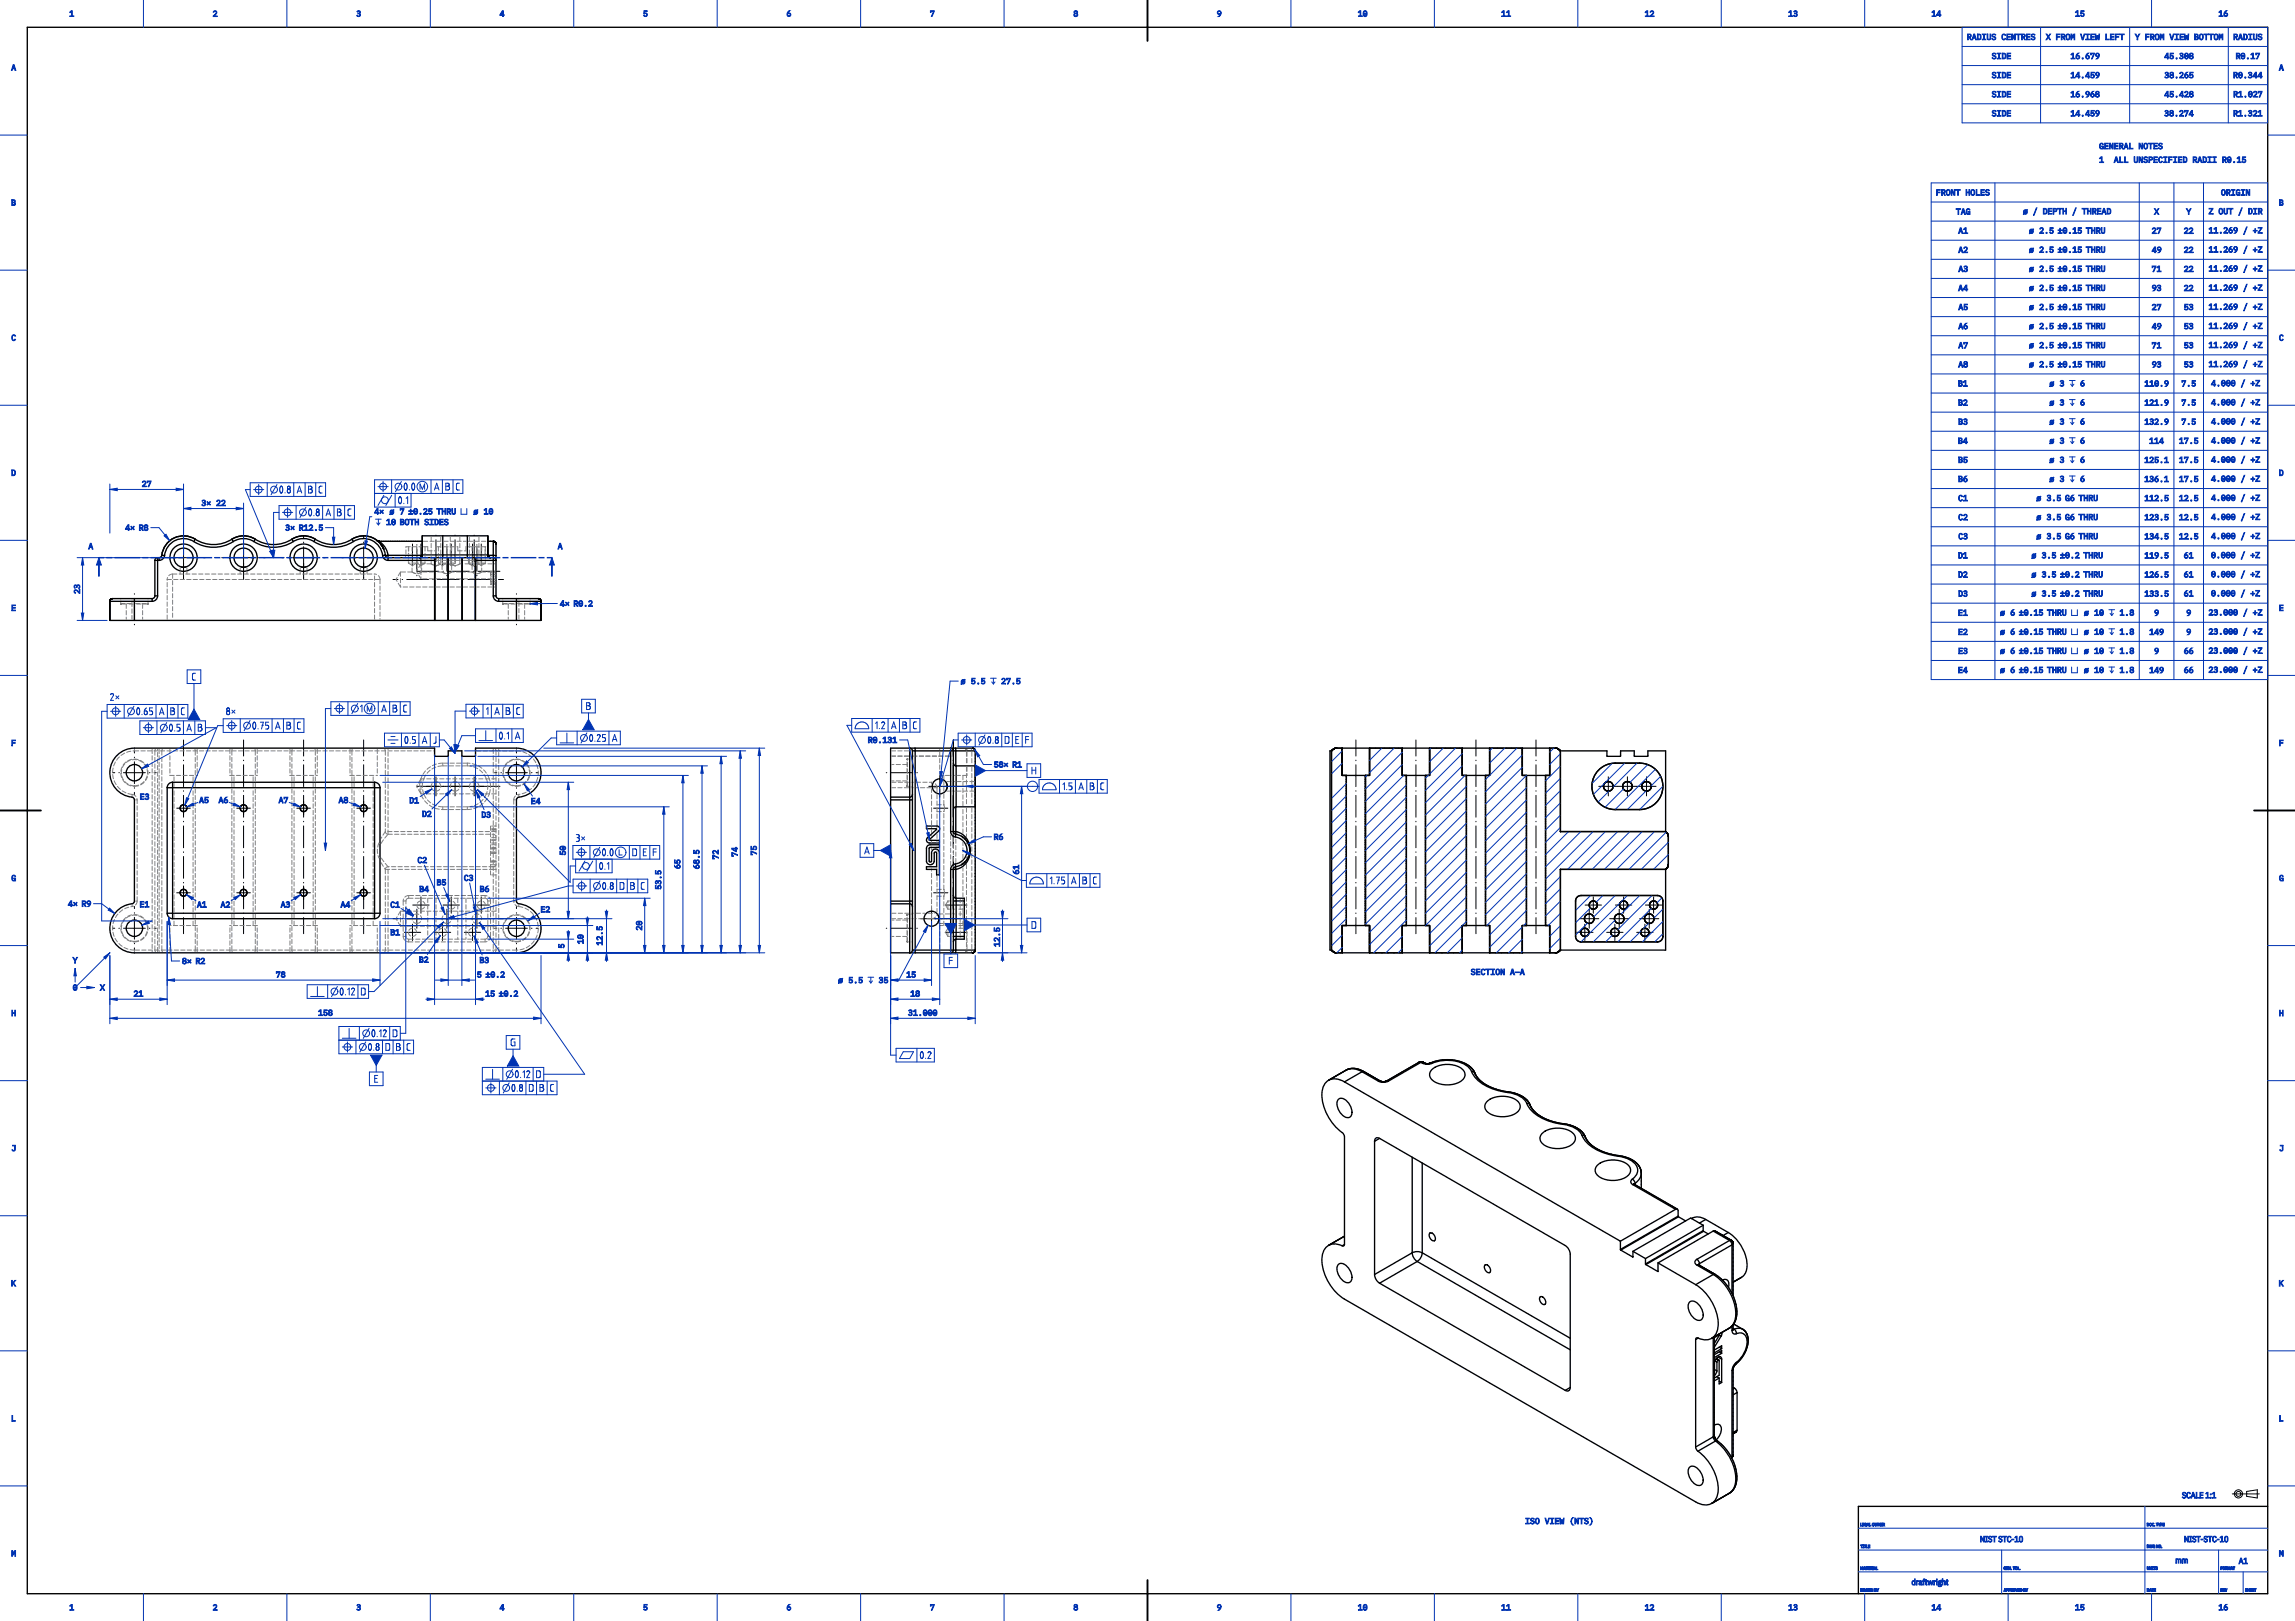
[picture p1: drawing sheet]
<svg xmlns="http://www.w3.org/2000/svg" width="841mm" height="594mm" viewBox="0 0 841 594" stroke-linecap="round" stroke-linejoin="round" font-family="sans-serif">
<defs><g id="words">
<g font-size="3" fill="#0033b2">
<text x="25.4" y="6.1">1</text>
<text x="77.9" y="6.1">2</text>
<text x="130.5" y="6.1">3</text>
<text x="183.1" y="6.1">4</text>
<text x="235.6" y="6.1">5</text>
<text x="288.2" y="6.1">6</text>
<text x="340.8" y="6.1">7</text>
<text x="393.3" y="6.1">8</text>
<text x="445.9" y="6.1">9</text>
<text x="497.5" y="6.1">10</text>
<text x="550.1" y="6.1">11</text>
<text x="602.7" y="6.1">12</text>
<text x="655.2" y="6.1">13</text>
<text x="707.8" y="6.1">14</text>
<text x="760.4" y="6.1">15</text>
<text x="812.9" y="6.1">16</text>
<text x="4.1" y="25.9">A</text>
<text x="835.1" y="25.9">A</text>
<text x="4.1" y="75.4">B</text>
<text x="835.1" y="75.4">B</text>
<text x="789.4" y="78.7">X</text>
<text x="801.2" y="78.7">Y</text>
<text x="717.6" y="85.7">A1</text>
<text x="788.5" y="85.7">27</text>
<text x="800.3" y="85.7">22</text>
<text x="717.6" y="92.6">A2</text>
<text x="788.5" y="92.6">49</text>
<text x="800.3" y="92.6">22</text>
<text x="717.6" y="99.6">A3</text>
<text x="788.5" y="99.6">71</text>
<text x="800.3" y="99.6">22</text>
<text x="717.6" y="106.6">A4</text>
<text x="788.5" y="106.6">93</text>
<text x="800.3" y="106.6">22</text>
<text x="717.6" y="113.6">A5</text>
<text x="788.5" y="113.6">27</text>
<text x="800.3" y="113.6">53</text>
<text x="4.1" y="124.9">C</text>
<text x="717.6" y="120.6">A6</text>
<text x="788.5" y="120.6">49</text>
<text x="800.3" y="120.6">53</text>
<text x="835.1" y="124.9">C</text>
<text x="717.6" y="127.7">A7</text>
<text x="788.5" y="127.7">71</text>
<text x="800.3" y="127.7">53</text>
<text x="717.6" y="134.7">A8</text>
<text x="788.5" y="134.7">93</text>
<text x="800.3" y="134.7">53</text>
<text x="717.6" y="141.7">B1</text>
<text x="752.1" y="141.7">⌀3 ↧ 6</text>
<text x="717.6" y="148.7">B2</text>
<text x="752.1" y="148.7">⌀3 ↧ 6</text>
<text x="717.6" y="155.7">B3</text>
<text x="752.1" y="155.7">⌀3 ↧ 6</text>
<text x="717.6" y="162.7">B4</text>
<text x="752.1" y="162.7">⌀3 ↧ 6</text>
<text x="717.6" y="169.7">B5</text>
<text x="752.1" y="169.7">⌀3 ↧ 6</text>
<text x="4.1" y="174.4">D</text>
<text x="52" y="178.4">27</text>
<text x="717.6" y="176.6">B6</text>
<text x="752.1" y="176.6">⌀3 ↧ 6</text>
<text x="835.1" y="174.4">D</text>
<text x="717.6" y="183.6">C1</text>
<text x="717.6" y="190.6">C2</text>
<text x="45.6" y="194.4">4× R8</text>
<text x="137.4" y="192.3">↧ 10 BOTH SIDES</text>
<text x="717.6" y="197.6">C3</text>
<text x="32.4" y="201.3">A</text>
<text x="204.4" y="201.3">A</text>
<text x="717.6" y="204.6">D1</text>
<text x="800.3" y="204.6">61</text>
<text x="717.6" y="211.7">D2</text>
<text x="800.3" y="211.7">61</text>
<text x="29.3" y="217.7" transform="rotate(-90 29.3 217.7)">23</text>
<text x="717.6" y="218.7">D3</text>
<text x="800.3" y="218.7">61</text>
<text x="4.1" y="223.9">E</text>
<text x="717.6" y="225.7">E1</text>
<text x="789.4" y="225.7">9</text>
<text x="801.2" y="225.7">9</text>
<text x="835.1" y="223.9">E</text>
<text x="717.6" y="232.7">E2</text>
<text x="801.2" y="232.7">9</text>
<text x="717.6" y="239.7">E3</text>
<text x="789.4" y="239.7">9</text>
<text x="800.3" y="239.7">66</text>
<text x="717.6" y="246.6">E4</text>
<text x="800.3" y="246.6">66</text>
<text x="4.1" y="273.4">F</text>
<text x="835.1" y="273.4">F</text>
<text x="364" y="281.2">58× R1</text>
<text x="51.2" y="293.1">E3</text>
<text x="72.9" y="294.3">A5</text>
<text x="80" y="294.3">A6</text>
<text x="102" y="294.3">A7</text>
<text x="124" y="294.3">A8</text>
<text x="150" y="294.4">D1</text>
<text x="154.7" y="299.4">D2</text>
<text x="176.4" y="299.7">D3</text>
<text x="194.6" y="294.7">E4</text>
<text x="364.1" y="307.7">R6</text>
<text x="152.9" y="316.3">C2</text>
<text x="207.3" y="313.5" transform="rotate(-90 207.3 313.5)">50</text>
<text x="263.3" y="315" transform="rotate(-90 263.3 315)">72</text>
<text x="270.3" y="314" transform="rotate(-90 270.3 314)">74</text>
<text x="277.3" y="313.5" transform="rotate(-90 277.3 313.5)">75</text>
<text x="4.1" y="322.9">G</text>
<text x="169.9" y="322.8">C3</text>
<text x="249.3" y="318.5" transform="rotate(-90 249.3 318.5)">65</text>
<text x="373.4" y="320.5" transform="rotate(-90 373.4 320.5)">61</text>
<text x="835.1" y="322.9">G</text>
<text x="153.7" y="326.9">B4</text>
<text x="160" y="324.5">B5</text>
<text x="175.8" y="326.9">B6</text>
<text x="24.6" y="332.2">4× R9</text>
<text x="51.2" y="332.5">E1</text>
<text x="72.1" y="332.6">A1</text>
<text x="80.8" y="332.6">A2</text>
<text x="102.8" y="332.6">A3</text>
<text x="124.8" y="332.6">A4</text>
<text x="143" y="332.6">C1</text>
<text x="198.1" y="334.3">E2</text>
<text x="235.3" y="341" transform="rotate(-90 235.3 341)">20</text>
<text x="143.1" y="342.8">B1</text>
<text x="206.8" y="347.6" transform="rotate(-90 206.8 347.6)">5</text>
<text x="213.8" y="346" transform="rotate(-90 213.8 346)">10</text>
<text x="26.6" y="353">Y</text>
<text x="66.4" y="353.2">8× R2</text>
<text x="153.5" y="352.8">B2</text>
<text x="175.7" y="352.9">B3</text>
<text x="101.1" y="358.2">78</text>
<text x="332.1" y="358.2">15</text>
<text x="26.6" y="363">0</text>
<text x="36.6" y="363">X</text>
<text x="49" y="365.1">21</text>
<text x="333.6" y="365.1">18</text>
<text x="4.1" y="372.4">H</text>
<text x="835.1" y="372.4">H</text>
<text x="4.1" y="421.9">J</text>
<text x="835.1" y="421.9">J</text>
<text x="4.1" y="471.4">K</text>
<text x="835.1" y="471.4">K</text>
<text x="4.1" y="520.9">L</text>
<text x="835.1" y="520.9">L</text>
<text x="4.1" y="570.4">M</text>
<text x="797.1" y="573.1">mm</text>
<text x="820.3" y="573.1">A1</text>
<text x="835.1" y="570.4">M</text>
<text x="25.4" y="590.1">1</text>
<text x="77.9" y="590.1">2</text>
<text x="130.5" y="590.1">3</text>
<text x="183.1" y="590.1">4</text>
<text x="235.6" y="590.1">5</text>
<text x="288.2" y="590.1">6</text>
<text x="340.8" y="590.1">7</text>
<text x="393.3" y="590.1">8</text>
<text x="445.9" y="590.1">9</text>
<text x="497.5" y="590.1">10</text>
<text x="550.1" y="590.1">11</text>
<text x="602.7" y="590.1">12</text>
<text x="655.2" y="590.1">13</text>
<text x="707.8" y="590.1">14</text>
<text x="760.4" y="590.1">15</text>
<text x="812.9" y="590.1">16</text>
</g>
<g font-size="2.5" fill="#0033b2">
<text x="139.6" y="179.3">⌖</text>
<text x="147" y="179.3">⌀0.0Ⓜ</text>
<text x="159.3" y="179.3">A</text>
<text x="163.3" y="179.3">B</text>
<text x="167.1" y="179.3">C</text>
<text x="94" y="180.3">⌖</text>
<text x="99.8" y="180.3">⌀0.8</text>
<text x="109" y="180.3">A</text>
<text x="113" y="180.3">B</text>
<text x="116.8" y="180.3">C</text>
<text x="140.3" y="184.3">⌭</text>
<text x="145.5" y="184.3">0.1</text>
<text x="104.6" y="188.7">⌖</text>
<text x="110.4" y="188.7">⌀0.8</text>
<text x="119.6" y="188.7">A</text>
<text x="123.6" y="188.7">B</text>
<text x="127.3" y="188.7">C</text>
<text x="70.3" y="248.9">C</text>
<text x="40.5" y="256.3">2×</text>
<text x="41.6" y="261.6">⌖</text>
<text x="47.6" y="261.6">⌀0.65</text>
<text x="58.5" y="261.6">A</text>
<text x="62.5" y="261.6">B</text>
<text x="66.3" y="261.6">C</text>
<text x="83.1" y="261.6">8×</text>
<text x="123.6" y="260.6">⌖</text>
<text x="130.8" y="260.6">⌀1Ⓜ</text>
<text x="140" y="260.6">A</text>
<text x="144" y="260.6">B</text>
<text x="147.7" y="260.6">C</text>
<text x="173.1" y="261.5">⌖</text>
<text x="177.8" y="261.5">1</text>
<text x="181.4" y="261.5">A</text>
<text x="185.4" y="261.5">B</text>
<text x="189.2" y="261.5">C</text>
<text x="214.9" y="259.7">B</text>
<text x="53.6" y="267.6">⌖</text>
<text x="59.4" y="267.6">⌀0.5</text>
<text x="68.6" y="267.6">A</text>
<text x="72.6" y="267.6">B</text>
<text x="84.2" y="266.8">⌖</text>
<text x="90.1" y="266.8">⌀0.75</text>
<text x="101" y="266.8">A</text>
<text x="105.1" y="266.8">B</text>
<text x="108.8" y="266.8">C</text>
<text x="315.1" y="266.7">⌓</text>
<text x="320.3" y="266.7">1.2</text>
<text x="326.8" y="266.7">A</text>
<text x="330.8" y="266.7">B</text>
<text x="334.5" y="266.7">C</text>
<text x="143.3" y="272.1">⌯</text>
<text x="148.1" y="272.1">0.5</text>
<text x="154.8" y="272.1">A</text>
<text x="158.6" y="272.1">J</text>
<text x="177.3" y="270.5">⟂</text>
<text x="182.4" y="270.5">0.1</text>
<text x="188.9" y="270.5">A</text>
<text x="207" y="271.4">⟂</text>
<text x="213.6" y="271.4">⌀0.25</text>
<text x="224.5" y="271.4">A</text>
<text x="353.5" y="272.1">⌖</text>
<text x="359.2" y="272.1">⌀0.8</text>
<text x="368.3" y="272.1">D</text>
<text x="372" y="272.1">E</text>
<text x="375.6" y="272.1">F</text>
<text x="378.1" y="283.3">H</text>
<text x="383.8" y="289.1">⌓</text>
<text x="388.9" y="289.1">1.5</text>
<text x="395.4" y="289.1">A</text>
<text x="399.4" y="289.1">B</text>
<text x="403.2" y="289.1">C</text>
<text x="211.2" y="308">3×</text>
<text x="212.3" y="313.3">⌖</text>
<text x="219.7" y="313.3">⌀0.0Ⓛ</text>
<text x="231.8" y="313.3">D</text>
<text x="235.6" y="313.3">E</text>
<text x="239.2" y="313.3">F</text>
<text x="316.9" y="312.6">A</text>
<text x="214" y="318.3">⌭</text>
<text x="219.1" y="318.3">0.1</text>
<text x="379.1" y="323.6">⌓</text>
<text x="384.5" y="323.6">1.75</text>
<text x="392.7" y="323.6">A</text>
<text x="396.8" y="323.6">B</text>
<text x="400.5" y="323.6">C</text>
<text x="212.4" y="325.6">⌖</text>
<text x="218.1" y="325.6">⌀0.8</text>
<text x="227.2" y="325.6">D</text>
<text x="231.1" y="325.6">B</text>
<text x="234.8" y="325.6">C</text>
<text x="378.1" y="339.9">D</text>
<text x="347.7" y="353">F</text>
<text x="115.6" y="364.3">⟂</text>
<text x="121.9" y="364.3">⌀0.12</text>
<text x="132.4" y="364.3">D</text>
<text x="127.2" y="379.6">⟂</text>
<text x="133.5" y="379.6">⌀0.12</text>
<text x="144" y="379.6">D</text>
<text x="187.3" y="382.9">G</text>
<text x="126.6" y="384.6">⌖</text>
<text x="132.3" y="384.6">⌀0.8</text>
<text x="141.4" y="384.6">D</text>
<text x="145.2" y="384.6">B</text>
<text x="149" y="384.6">C</text>
<text x="336.9" y="387.6">0.2</text>
<text x="179.8" y="394.6">⟂</text>
<text x="186.1" y="394.6">⌀0.12</text>
<text x="196.6" y="394.6">D</text>
<text x="137.1" y="396.3">E</text>
<text x="179.1" y="399.6">⌖</text>
<text x="184.9" y="399.6">⌀0.8</text>
<text x="193.9" y="399.6">D</text>
<text x="197.8" y="399.6">B</text>
<text x="201.6" y="399.6">C</text>
</g>
</g></defs>
<g fill="none" stroke="#000" stroke-width=".37" stroke-dasharray="8 1.5 .2 1.5" stroke-dashoffset="7.2">
<path d="M59.3 204.4h16M67.3 212.4v-16.1M81.3 204.3h16M89.3 212.3v-16M103.3 204.3h16M111.3 212.3v-16M125.3 204.3h16M133.3 212.3v-16M41.3 283.1h16M49.3 291.1v-16M181.3 283.1h16M189.3 291.1v-16"/>
<path d="M41.3 340.2h16M49.3 348.2v-16.1M181.3 340.2h16M189.3 348.2v-16.1"/>
</g>
<g fill="none" stroke="#000" stroke-width=".37" stroke-dasharray="8 1.5 .2 1.5" stroke-dashoffset="1">
<path d="M151.3 331.6h6M154.3 334.6v-6M162.4 331.6h6M165.4 334.6v-6M173.4 331.6h6M176.4 334.6v-6M580.9 331.6h6M583.9 334.6v-6M592 331.6h6M595 334.6v-6M603 331.6h6M606 334.6v-6"/>
<path d="M148.2 341.7h6M151.2 344.7v-6M159.2 341.7h6M162.2 344.7v-6M170.2 341.7h6M173.2 344.7v-6M577.8 341.7h6M580.8 344.7v-6M588.8 341.7h6M591.8 344.7v-6M599.8 341.7h6M602.8 344.7v-6"/>
</g>
<path d="M184.5 212.4h-40.5M184.5 336.6h-40.5" fill="none" stroke="#000" stroke-width=".37" stroke-dasharray="8 1.5 .2 1.5" stroke-dashoffset="6.2"/>
<path d="M184.5 209.4h-33M184.5 288.1h-33" fill="none" stroke="#000" stroke-width=".37" stroke-dasharray="8 1.5 .2 1.5" stroke-dashoffset="9.9"/>
<g fill="none" stroke="#000" stroke-width=".37" stroke-dasharray="8 1.5 .2 1.5" stroke-dashoffset=".5">
<path d="M156.3 288.1h7M159.8 291.6v-7M163.3 288.1h7M166.8 291.6v-7M170.3 288.1h7M173.8 291.6v-7M585.9 288.1h7M589.4 291.6v-7M592.9 288.1h7M596.4 291.6v-7M599.9 288.1h7M603.4 291.6v-7"/>
<path d="M149.3 336.6h7M160.3 336.6h7M171.3 336.6h7M578.9 336.6h7M589.9 336.6h7M600.9 336.6h7M152.8 340.2v-7.1M163.8 340.2v-7.1M174.8 340.2v-7.1M582.4 340.2v-7.1M593.4 340.2v-7.1M604.4 340.2v-7.1"/>
</g>
<path d="M67.3 271.1v71.1M89.3 271.1v71.1M111.3 271.1v71.1M133.3 271.1v71.1M349.4 271.1v71.1M496.9 271.1v71.1M518.9 271.1v71.1M540.9 271.1v71.1M562.9 271.1v71.1M349.4 342.2v-71.1" fill="none" stroke="#000" stroke-width=".37" stroke-dasharray="8 1.5 .2 1.5" stroke-dashoffset="2.1"/>
<g fill="none" stroke="#000" stroke-width=".37" stroke-dasharray="8 1.5 .2 1.5" stroke-dashoffset="1.5">
<path d="M64.8 296.1h5M67.3 298.6v-5M86.8 296.1h5M89.3 298.6v-5M108.8 296.1h5M111.3 298.6v-5M130.8 296.1h5M133.3 298.6v-5M64.8 327.1h5M67.3 329.6v-5M86.8 327.1h5M89.3 329.6v-5"/>
<path d="M108.8 327.1h5M111.3 329.6v-5M130.8 327.1h5M133.3 329.6v-5"/>
</g>
<path d="M49.3 230.1v-13.7M189.3 230.1v-13.7M323.6 283.1h13.8M323.6 340.2h13.8" fill="none" stroke="#000" stroke-width=".37" stroke-dasharray="8 1.5 .2 1.5" stroke-dashoffset="8.3"/>
<path d="M151.2 198.8v9.1M154.3 198.8v9.1M162.2 198.8v9.1M165.4 198.8v9.1M173.2 198.8v9.1M176.4 198.8v9.1M345.9 331.6h9M345.9 341.7h9" fill="none" stroke="#000" stroke-width=".37" stroke-dasharray="8 1.5 .2 1.5" stroke-dashoffset="10.7"/>
<path d="M159.8 194.6v14.4M166.8 194.6v14.4M173.8 194.6v14.4M344.7 288.1h14.4" fill="none" stroke="#000" stroke-width=".37" stroke-dasharray="8 1.5 .2 1.5" stroke-dashoffset="8"/>
<path d="M152.8 198.6v13.4M163.8 198.6v13.4M174.8 198.6v13.4M341.7 336.6h13.4" fill="none" stroke="#000" stroke-width=".37" stroke-dasharray="8 1.5 .2 1.5" stroke-dashoffset="8.5"/>
<path d="M67.3 211.6v-5.2M89.3 211.6v-5.2M111.3 211.6v-5.2M133.3 211.6v-5.2M342.1 296.1h5.2M342.1 327.1h5.2" fill="none" stroke="#000" stroke-width=".37" stroke-dasharray="8 1.5 .2 1.5" stroke-dashoffset="1.4"/>
<path d="M338.9 288.1h11M344.4 293.6v-11M335.9 336.6h11M341.4 342.2v-11.1" fill="none" stroke="#000" stroke-width=".37" stroke-dasharray="8 1.5 .2 1.5" stroke-dashoffset="9.7"/>
<g fill="none" stroke="#000" stroke-width=".5">
<path d="M10 10h821v574h-821zM71 198.4a13.5 13.5 0 0 0 14.5 0M71 198.4a7 7 0 0 0-10.7 5.2M71.5 197.6a8 8 0 0 0-12.2 5.9M71.5 197.6a12.5 12.5 0 0 0 13.5 0M71.5 197.6l-.5 .8M85 197.6a8 8 0 0 1 8.5 0M85 197.6l.5 .8M85.5 198.4a7 7 0 0 1 7.5 0M93 198.4a13.5 13.5 0 0 0 14.5 0M93.5 197.6a12.5 12.5 0 0 0 13.5 0M93.5 197.6l-.5 .8"/>
<path d="M107 197.6a8 8 0 0 1 8.5 0M107 197.6l.5 .8M107.5 198.4a7 7 0 0 1 7.5 0M115 198.4a13.5 13.5 0 0 0 14.5 0M115.5 197.6a12.5 12.5 0 0 0 13.5 0M115.5 197.6l-.5 .8M129 197.6a8 8 0 0 1 9.8 1M129 197.6a8 8 0 0 1 12.2 5.9M129 197.6l.5 .8M129.5 198.4a7 7 0 0 1 10.7 5.2M138.3 198.1l.4 .4-.2-.2M138.3 198.1h.1"/>
<path d="M138.3 198.2h.1M138.4 198.2h.1M138.4 198.3h.1M138.5 198.2h.1M138.5 198.2v.1M138.6 198.3h.1M138.7 198.3h.1M138.8 198.3h.1M138.9 198.3h15.9M138.9 198.4h.1M139 198.4a7.6 7.6 0 0 1 3.2 5.1M139.1 198.5l.2 .1"/>
<path d="M139.3 199.1h.1M139.3 199.1l1.2 1.9M139.7 199.6l1 1.7M139.8 199.8l-.1-.2 .9 1.6-.2-.4M154.8 198.4v4.9M162.3 196.3h-7.5v2.1M162.3 196.3v7M162.3 196.3h9M171.3 196.3h7.5v2.1M171.3 196.3v7M178.8 198.4v4.9M178.8 198.3h2"/>
<path d="M180.8 198.3v5.2M180.8 198.3v.1M180.8 198.4h.1M180.9 198.4h.1M181 198.4h.1M181.1 198.4h.1M181.2 198.4v.1M181.2 198.5h.1M181.3 198.5h.1M181.3 198.5l.1 .1M181.4 198.6h.1M181.5 198.6h.1"/>
<path d="M181.5 198.6v.1M181.5 198.7h.1M181.6 198.7v.1M181.6 198.8h.1M181.6 198.8v.1M181.6 198.9h.1M181.7 198.9v.1M181.7 199h.1M181.7 199v.1M181.7 199.1h.1M181.7 199.1v.1M181.7 199.2h.1"/>
<path d="M181.8 199.3h.1M181.8 199.4h.1M181.8 199.3v4.3M40.3 220h.1M40.4 219.9h-.1M40.4 219.9h.1M40.4 219.8h.1M40.5 219.7l-.1 .1M40.5 219.7h.1M40.6 219.6l-.1 .1M40.6 219.6h.1M40.7 219.5l-.1 .1"/>
<path d="M40.7 219.5h.1M40.8 219.5h.1M40.8 219.4v.1M40.9 219.4h.1M41 219.4h.1M41.1 219.4h.1M41.2 219.4h.1M41.3 219.4h8M49.3 219.4v1M49.3 219.4h6.5M55.8 219.4v1M56.8 218.4h1"/>
<path d="M56.8 218.4a1 1 0 0 1-1 1M56.8 205.4h1M56.8 205.4v13M57.8 218.4l-.6 1.4-1.4 .6M57.8 204.4a1 1 0 0 0-1 1M57.8 204.4v1M57.8 204.4h.5M57.8 205.4h.5M57.8 205.4v13M58.3 204.4v1M59.3 203.5l1 .1M59.3 203.5l-.3 .6-.7 .3"/>
<path d="M60.3 203.6l-.7 1.2-1.3 .6M66.4 207.7h1.7M88.4 207.7h1.7M110.4 207.7h1.7M132.4 207.7h1.7M140.2 203.6l.7 1.2 1.3 .6M140.5 201h.1M141.2 203.4h.1M141.2 203.4v.1M141.2 203.5l-1 .1M141.2 203.5l.3 .6 .7 .3M141.2 203.5h1"/>
<path d="M142.2 204.4v1M142.2 203.5v.9M142.2 204.4h17.1M142.2 205.4h17.1M142.2 203.5h12.5M153.8 204.3v.1M153.8 204.3h.1M153.9 204.3h-.1M153.9 204.3h.1M154 204.3h-.1M154 204.3h.1M154.1 204.3h-.1"/>
<path d="M154.1 204.3h.1M154.2 204.3h-.1M154.2 204.3h.1M154.2 204.2v.1M154.2 204.2h.1M154.3 204.2h.1M154.4 204.1l-.1 .1M154.4 204.1h.1M154.5 204.1h-.1M154.5 204h.1M154.6 203.9h.1M154.6 203.8h.1"/>
<path d="M154.7 203.8h-.1M154.7 203.7h.1M154.7 203.6h.1M154.7 203.5v.1M154.7 203.5h.1M154.8 203.4v.1M154.8 203.4h.1M154.8 203.3h7.5M154.8 203.3v.1M159.3 204.4h.1M159.3 204.4v1M159.3 205.4v22"/>
<path d="M159.4 204.4h4.7M159.4 204.4v23M162.3 203.3v1.1M162.3 203.3h9M164.1 204.4h.2M164.1 204.4v23M164.3 204.4v23M164.3 204.4h5M169.3 204.4h.1M169.3 204.4v23M169.4 204.4h4.7M169.4 204.4v23"/>
<path d="M171.3 203.3h7.5M171.3 203.3v1.1M174.1 204.4h.2M174.1 204.4v23M174.3 204.4v1M174.3 205.4v22M174.3 204.4h6.5M174.3 205.4h6.5M178.8 203.3v.1M178.8 203.4h.1M178.8 203.5h.1M178.8 203.5h2"/>
<path d="M178.8 203.6h.1M178.8 203.7h.1M178.9 203.8h.1M178.9 203.9h.1M179 204h.1M179.1 204.1h.1M179.1 204.1l.1 .1M179.2 204.2h.1M179.3 204.2v.1M179.3 204.3h.1M179.4 204.3h.1M179.5 204.3h.1"/>
<path d="M179.6 204.3h.1M179.7 204.3h.1M180.8 218.4l.5 1.4 1.5 .6M180.8 203.5v.9M180.8 203.5l1 .1M180.8 204.4v1M180.8 204.4a1 1 0 0 1 1 1M180.8 205.4h1M180.8 218.4h1M180.8 205.4v13M181.8 203.6v1.8M181.8 218.4a1 1 0 0 0 1 1"/>
<path d="M181.8 205.4v13M182.8 219.4v1M182.8 219.4h6.5M189.3 219.4h8M189.3 219.4v1M197.3 219.4h.1M197.4 219.4h.1M197.5 219.4h.1M197.6 219.4h.1M197.7 219.4h.1M197.7 219.4v.1M197.7 219.5h.1"/>
<path d="M197.8 219.5h.1M197.8 219.5l.1 .1M197.9 219.6h.1M198 219.6v.1M198 219.7h.1M198.1 219.8h.1M198.1 219.9h.1M198.2 219.9h.1M198.2 220h.1M40.3 220.4v7h9M40.3 220.4h9M40.3 220.3v.1"/>
<path d="M40.3 220.3h.1M40.3 220.2v.1M40.3 220.2h.1M40.3 220.1v.1M40.3 220.1h.1M49.3 220.4v7M49.3 220.4h6.5M49.3 227.4h110M159.3 227.4h.1M159.4 227.4h4.7M164.1 227.4h.2M164.3 227.4h5"/>
<path d="M169.3 227.4h.1M169.4 227.4h4.7M174.1 227.4h.2M174.3 227.4h15M182.8 220.4h6.5M189.3 220.4h9M189.3 220.4v7M198.2 220v.1M198.2 220.1h.1M198.2 220.1v.1M198.2 220.2h.1M198.3 220.2v.1"/>
<path d="M198.3 220.3h.1M198.3 220.3v.1M198.3 220.4v7h-9M43.1 276.6a9 9 0 0 1 6.2-2.5h110l.1 3h4.7l.2-2h5l.1 2h4.7l.2-3h15a9 9 0 0 1 9 8.8 9 9 0 0 1-8.5 9.3l-.5 .9v37.1l.5 .9a9 9 0 0 1 8.4 9.3 9 9 0 0 1-8.9 8.8h-140a9 9 0 0 1-9-8.8 9 9 0 0 1 8.4-9.3l.6-.9v-37.1l-.6-.9a9.1 9.1 0 0 1-7.9-5.9 9.1 9.1 0 0 1 2.3-9.7zM333.4 274.1h2M333.4 274.1v18M333.4 274.1v.1M333.4 274.1a1 1 0 0 1 1 1M333.4 274.1h-7v18M334.4 275.1v16M334.4 275.1h1M334.4 275.1h.1"/>
<path d="M335.4 274.1v1M335.4 274.1h13M335.4 275.1h13M335.4 275.1v73.1M348.4 274.1a1 1 0 0 1 1 1M348.4 275.1h1M348.4 274.1v1M348.4 275.1v29.6M348.4 274.1h1.7M349.4 275.1h.9M349.4 279.6a1 1 0 0 0 1 1M349.4 275.1v29.6"/>
<path d="M350.1 274.1h6.3M350.1 274.1l.2 1M350.3 275.1h7.1M350.3 275.1v5.5M356.4 274.2h.1M356.5 274.2h.1M356.6 274.2h.1M356.7 274.2h.1M356.8 274.2v.1M356.8 274.3h.1M356.9 274.3h.1M356.9 274.3l.1 .1"/>
<path d="M357 274.4h.1M357.1 274.4h.1M357.1 274.5h.1M357.2 274.5v.1M357.2 274.6h.1M357.2 274.7h.1M357.3 274.7h.1M357.3 274.8h.1M357.3 274.9h.1M357.3 275h.1M357.4 275h.1M357.4 275.1h.1"/>
<path d="M357.4 275.1v73.1M487.9 275.1h.1M487.9 275.1h-.5v73.1h.5M487.9 275.1v73.1M488.1 275l-.2 .1M488.2 274.9l-.1 .1M488.2 274.9h.1M488.2 274.8v.1M488.3 274.8h-.1M488.3 274.8h.1M488.4 274.7l-.1 .1M488.4 274.7h.1"/>
<path d="M488.5 274.6l-.1 .1M488.5 274.6h.1M488.6 274.5v.1M488.6 274.5h.1M488.7 274.5h.1M488.7 274.4v.1M488.8 274.4h.1M488.9 274.4h.1M488.9 274.3v.1M488.9 274.3h.1M489 274.3h-.1M489 274.3h.1"/>
<path d="M489.1 274.3h.1M489.1 274.2h.1M489.2 274.2h-.1M489.2 274.2h.1M489.3 274.2h.1M489.4 274.2h-.1M489.4 274.2h.1M489.5 274.2h-.1M489.5 274.2h.1M489.6 274.2h.1M489.7 274.1h2.2M489.7 274.1l-.1 .1"/>
<path d="M491.9 274.1h10M491.9 274.1v10M501.9 274.1h12M501.9 274.1v10M513.9 274.1h10M513.9 274.1v10M523.9 274.1h12M523.9 274.1v10M535.9 274.1h10M535.9 274.1v10M545.9 274.1h12M545.9 274.1v10"/>
<path d="M557.9 274.1h10M557.9 274.1v10M567.9 274.1h2.2M567.9 274.1v10M570.1 274.1v.1M570.1 274.2h.1M570.2 274.2h.1M570.3 274.2h.1M570.4 274.2h.1M570.5 274.2h.1M570.6 274.2h.1M570.6 274.2v.1"/>
<path d="M570.7 274.3h.1M570.8 274.3h.1M570.9 274.4h.1M571 274.4h.1M571 274.5h.1M571.1 274.5h.1M571.1 274.5l.1 .1M571.2 274.6h.1M571.3 274.7h.1M571.4 274.8h.1M571.5 274.9h.1M571.6 274.9h.1"/>
<path d="M571.6 274.9l.2 .2M571.7 275.1h.1M571.8 275.1h.1M571.8 275.1h17.1l.1 2h4.7l.2-2h5l.1 2h4.7l.2-2h6.5v29.6M571.8 275.1v29.6M591.9 279.6a8.5 8.5 0 0 0-8.5 8.5 8.5 8.5 0 0 0 8.5 8.5M591.9 279.6l-3.3 .7-2.7 1.8-1.9 2.8-.6 3.2 .6 3.3 1.9 2.8 2.7 1.8 3.3 .6M591.9 279.6h9M591.9 279.6v.1M600.9 279.6a8.5 8.5 0 0 1 8.5 8.5 8.5 8.5 0 0 1-8.5 8.5M600.9 279.6l3.2 .7 2.8 1.8 1.8 2.8 .7 3.2-.7 3.3-1.8 2.8-2.8 1.8-3.2 .6M600.9 279.6v.1"/>
<path d="M61.3 288.6h2M61.3 288.6v46M63.3 286.6l-1.5 .6-.5 1.4M63.3 286.6v2M63.3 286.6h74M63.3 288.6h74M63.3 288.6v46M66 296.1l.4 .9M67.3 294.9l-.9 .4-.4 .8M67.3 294.9a1.25 1.25 0 0 1 1.1 1.7 1.25 1.25 0 0 1-2 .5M88 296.1l.4 .9M88.3 295.3l-.3 .8"/>
<path d="M89.3 294.9l-.9 .4M89.3 294.9a1.25 1.25 0 0 1 1.1 1.7 1.25 1.25 0 0 1-2 .5M110 296.1l.4 .9M110.3 295.3l-.3 .8M111.3 294.9l-.9 .4M111.3 294.9a1.25 1.25 0 0 1 1.1 1.7 1.25 1.25 0 0 1-2 .5M132 296.1l.4 .9M132.4 297.1l.8 .3M133.3 294.9l-.9 .4-.4 .8M133.3 294.9a1.25 1.25 0 0 1 1.2 1.3 1.25 1.25 0 0 1-1.2 1.2M137.3 286.6l1.4 .6 .6 1.4M137.3 288.6h2"/>
<path d="M137.3 286.6v2M137.3 288.6v46M139.3 288.6v46M326.4 292.1v1M326.4 293.1v37.1M326.4 292.1h7M326.4 293.1h7M333.4 292.1v1M333.4 293.1h1M333.4 293.1v37.1M334.4 291.1v2M334.4 291.1a1 1 0 0 1-1 1"/>
<path d="M334.4 293.1v37.1M346.8 286.9a2.75 2.75 0 0 1 0 2.5M350.3 295.7v9M350.4 280.6v15M350.4 280.6h7v15h-7M350.4 295.6a1 1 0 0 0-1 1M491.9 284.1h1.5M493.4 284.1h7M493.4 284.1v55.1M500.4 284.1h1.5M500.4 284.1v55.1M513.9 284.1h1.5"/>
<path d="M515.4 284.1h7M515.4 284.1v55.1M522.4 284.1h1.5M522.4 284.1v55.1M535.9 284.1h1.5M537.4 284.1h7M537.4 284.1v55.1M544.4 284.1h1.5M544.4 284.1v55.1M557.9 284.1h1.5M559.4 284.1h7M559.4 284.1v55.1"/>
<path d="M566.4 284.1h1.5M566.4 284.1v55.1M591.9 296.6h9M591.9 296.6h.1M596.4 289.9h.1M600.9 296.6h.1M339.5 302.7h3.8a1.03 1.03 0 0 1 1 .6 1.03 1.03 0 0 1-.3 1.2l-3.5 3.3 3.7 .1v1h-3.6a1.11 1.11 0 0 1-1-.7 1.11 1.11 0 0 1 .3-1.3l3.3-3.1-3.7-.1zM339.9 309.9l.9-.3h3.4v.9h-3.4l-.3 .3v4.7l.4 .4 .5-.4v-2.9a1.43 1.43 0 0 1 1.3-1.5 1.43 1.43 0 0 1 1.5 1.4v8.1h-1v-2h-3.7v-1h3.7v-4.9a.44 .44 0 0 0-.4-.5 .44 .44 0 0 0-.5 .4v3.1a1.44 1.44 0 0 1-1.4 1.2 1.44 1.44 0 0 1-1.4-1.2v-4.8zM348.4 304.7l.5 1.3 1.2 .7M348.4 304.7h1M348.4 318.6h1M348.4 318.6v29.6"/>
<path d="M349.4 304.7h.9M349.4 304.7l.2 .7 .6 .3M349.4 318.6h.9M349.4 318.6v29.6M350.1 316.6l-1.2 .7-.5 1.3M350.1 306.7a5 5 0 0 1 4.3 5 5 5 0 0 1-4.3 4.9M350.1 316.6l.1 1M350.2 305.7a6 6 0 0 1 5.2 6 6 6 0 0 1-5.2 5.9M350.2 317.6l.1 1M350.2 305.7l-.1 1M350.2 317.6l-.6 .3-.2 .7M350.3 304.7a7.2 7.2 0 0 1 5.3 7 7.2 7.2 0 0 1-5.3 6.9"/>
<path d="M350.3 304.7l-.1 1M350.3 318.6v10.5M350.3 305.7h.1M352.3 306.4l.1 .1M352.4 306.5h.1M352.4 316.8h.1M352.4 306.5l1.2 .9M353.1 316.3l-.8 .6M353.6 307.4h.1M353.7 315.8l-1.3 1M353.9 307.7l1.1 1.8M354.8 309.1l.3 .7"/>
<path d="M354.9 313.9h.1M354.9 313.8l-1 1.8M355.3 311.1l-.4 2.8M355.4 311.7v.2M571.8 304.7h38.6M571.8 318.6h38.6M571.8 318.6v29.6M610.4 304.7h.1M610.4 318.6h.1M610.4 304.7l.1 .1M610.4 318.6v29.6h-38.6M610.4 304.8h.1"/>
<path d="M610.4 318.5v.1M610.5 304.8v.1M610.5 318.5h-.1M610.5 304.9l.1 .1M610.5 318.4v.1M610.5 318.4h.1M610.6 304.9h.1M610.6 305h.1M610.6 318.3v.1M610.7 305v.1M610.7 305.1h.1M610.7 318.2h.1"/>
<path d="M610.7 318.2l-.1 .1M610.8 305.1v.1M610.8 318.1h.1M610.8 305.2h.1M610.9 318v.1M610.9 318h.1M610.9 305.3h.1M610.9 305.3v.1M610.9 317.9v.1M611 305.4h.1M611 317.9h.1M611 305.4v.1"/>
<path d="M611 305.5h.1M611 317.8v.1M611.1 317.8h.1M611.1 305.6h.1M611.1 317.7v.1M611.1 317.7h.1M611.1 305.6v.1M611.1 305.7h.1M611.2 317.6h.1M611.2 305.8h.1M611.2 317.5v.1M611.2 317.5h.1"/>
<path d="M611.2 305.8v.1M611.2 305.9h.1M611.3 317.4h-.1M611.3 317.4h.1M611.3 305.9v.1M611.3 317.3v.1M611.3 317.3h.1M611.3 306h.1M611.3 317.2h.1M611.3 306.1h.1M611.3 306.2h.1M611.3 317.1v.1"/>
<path d="M611.3 317.1h.1M611.4 317h.1M611.4 306.3h.1M611.4 306.4h.1M611.4 316.9v.1M611.4 316.9h.1M611.4 306.4v.1M611.4 316.6v.2M611.4 306.5v10.1M611.4 316.8v.1M61.3 334.6l.5 1.5 1.5 .5M61.3 334.6h2"/>
<path d="M63.3 334.6v2M63.3 336.6h74M63.3 334.6h74M66 327.1l.4 .9M66.3 326.3l-.3 .8M67.3 325.9l-.9 .4M67.3 325.9a1.25 1.25 0 0 1 1.1 .8 1.25 1.25 0 0 1-.2 1.3M68.1 328l-.9 .4-.8-.3M88 327.1a1.25 1.25 0 0 0 .8 1.2 1.25 1.25 0 0 0 1.3-.3M88.3 326.3l-.3 .8M89.3 325.9l-.9 .4M89.3 325.9a1.25 1.25 0 0 1 1.1 .8 1.25 1.25 0 0 1-.2 1.3"/>
<path d="M110 327.1a1.25 1.25 0 0 0 .8 1.2 1.25 1.25 0 0 0 1.3-.3M110.3 326.3l-.3 .8M111.3 325.9l-.9 .4M111.3 325.9a1.25 1.25 0 0 1 1.1 .8 1.25 1.25 0 0 1-.2 1.3M132 327.1l.4 .9 .8 .4M132.3 326.3l-.3 .8M133.3 325.9l-.9 .4M133.3 325.9a1.25 1.25 0 0 1 1.1 .8 1.25 1.25 0 0 1-.2 1.3M134.1 328l-.8 .4M137.3 334.6h2M137.3 334.6v2M139.3 334.6l-.6 1.5-1.4 .5"/>
<path d="M326.4 331.2v18h7M326.4 330.2v1M326.4 331.2h7M326.4 330.2h7M333.4 331.2v18M333.4 330.2h1M333.4 331.2a1 1 0 0 1 1 1M333.4 330.2v1M334.4 330.2v2M334.4 332.2v16M343.8 335.4a2.75 2.75 0 0 1 0 2.5M349.4 330.1h1"/>
<path d="M349.4 328.1a1 1 0 0 0 1 1M350.4 329.1h3v1M350.4 329.1v1M350.4 330.1h3M350.4 330.1v13.1M353.4 330.1v13.1M491.9 339.2h1.5M491.9 339.2v10M493.4 339.2h7M500.4 339.2h1.5M501.9 339.2v10M513.9 339.2h1.5"/>
<path d="M513.9 339.2v10M515.4 339.2h7M522.4 339.2h1.5M523.9 339.2v10M535.9 339.2h1.5M535.9 339.2v10M537.4 339.2h7M544.4 339.2h1.5M545.9 339.2v10M557.9 339.2h1.5M557.9 339.2v10M559.4 339.2h7"/>
<path d="M566.4 339.2h1.5M567.9 339.2v10M577.4 330.1h.1M577.4 330.1v13.1M579.4 328.1l-1.5 .6-.5 1.4M579.4 328.1h28M579.4 328.1v.1M607.4 328.1l1.4 .6 .6 1.4M607.4 328.1v.1M609.3 330.1h.1M609.4 330.1v13.1M333.4 349.2h2"/>
<path d="M333.4 349.1v.1M334.4 348.2h1M334.4 348.2a1 1 0 0 1-1 1M335.4 348.2v1M335.4 349.2h13M335.4 348.2h13M348.4 349.2h1.7M348.4 348.2h1M348.4 348.2v1M349.4 348.2h.9M349.4 348.2a1 1 0 0 1-1 1M349.4 343.2h1"/>
<path d="M350.1 349.2h6.3M350.3 348.2h7.1M350.3 348.2l-.2 1M350.3 344.2v4M350.4 343.2v1M350.4 344.2a1 1 0 0 0-1 1M350.4 343.2h3M353.4 343.2v1h-3M356.4 349.2h.1M356.4 349.1h.1M356.5 349.1h-.1M356.5 349.1h.1"/>
<path d="M356.6 349.1h.1M356.7 349.1h.1M356.8 349.1h.1M356.8 349v.1M356.9 349h-.1M356.9 349h.1M357 349h-.1M357 348.9v.1M357 348.9h.1M357.1 348.9h-.1M357.1 348.8h.1M357.2 348.8h-.1"/>
<path d="M357.2 348.7v.1M357.2 348.7h.1M357.3 348.6l-.1 .1M357.3 348.5v.1M357.3 348.5h.1M357.3 348.4v.1M357.3 348.4h.1M357.4 348.3h.1M357.4 348.2h.1M487.9 348.2h.1M488 348.2h.1M488 348.2l.1 .1"/>
<path d="M488 348.3h.1M488.1 348.3h.1M488.1 348.3l.1 .1M488.2 348.4h.1M488.2 348.4l.1 .1M488.3 348.5h.1M488.3 348.5l.1 .1M488.4 348.6h.1M488.5 348.7h.1M488.6 348.7v.1M488.6 348.8h.1M488.7 348.8h.1"/>
<path d="M488.8 348.9h.1M488.9 348.9h.1M489 349h.1M489.1 349h.1M489.1 349.1h.1M489.2 349.1h.1M489.3 349.1h.1M489.4 349.1h.1M489.5 349.1h.1M489.6 349.1h.1M489.6 349.1l.1 .1M489.7 349.2h2.2"/>
<path d="M491.9 349.2h10M501.9 349.2h12M513.9 349.2h10M523.9 349.2h12M535.9 349.2h10M545.9 349.2h12M557.9 349.2h10M567.9 349.2h2.2M570.1 349.1v.1M570.1 349.1h.1M570.2 349.1h-.1M570.2 349.1h.1"/>
<path d="M570.3 349.1h-.1M570.3 349.1h.1M570.4 349.1h.1M570.5 349.1h.1M570.6 349.1h.1M570.6 349h.1M570.7 349h.1M570.8 349h.1M570.9 348.9h.1M571 348.9h.1M571.1 348.8h.1M571.2 348.7h.1"/>
<path d="M571.3 348.6h.1M571.4 348.6h-.1M571.4 348.6h.1M571.4 348.5v.1M571.4 348.5h.1M571.5 348.5h-.1M571.5 348.4v.1M571.6 348.4h.1M571.6 348.3v.1M571.7 348.3h-.1M571.8 348.2h.1M571.8 348.2l-.1 .1"/>
<path d="M577.4 343.2l.5 1.4 1.5 .6M577.4 343.2h.1M579.4 345.2h28M579.4 345.1v.1M602.8 343.1h.1M607.4 345.1v.1M609.3 343.2h.1M609.4 343.2l-.6 1.4-1.4 .6M486.9 395.8l-.1 .1M492.7 396.4a5 5 0 0 0-7.5 1.2 13.7 13.7 0 0 0 2.2 12.7l2.5 3.1 2.2 1.9 .6 1.3v39.3l-.3 .6h-.5M492.7 396.4l101.1 58.4M493.2 392.2l-6.3 3.6"/>
<path d="M493.3 392.2h-.1M493.3 392.2a5.9 5.9 0 0 1 5.8 .5M493.6 392l-.3 .2M493.6 392h.1M493.9 391.8l-.3 .2M494 391.8h-.1M494.7 391.6l-.7 .2M494.7 391.6h.1M495.9 391.5l-1.2 .1M495.9 391.5h.1M495.9 391.5h.4M496.3 391.5h.1"/>
<path d="M496.3 391.5l.4 .1M496.7 391.6h.1M496.7 391.6h.4M497.1 391.6h.1M497.1 391.6l.8 .2M497.9 391.8h.1M497.9 391.8l1.6 .7M499.1 392.7l6 3.5M499.1 392.7l-6.4 3.7M499.5 392.5h.1M499.5 392.5l.3 .2M499.8 392.7h-.7"/>
<path d="M499.8 392.7l5.9 3.4M505.1 396.2l1.8 .4 1.9-.4M505.7 396.1l-.6 .1M505.7 396.1h.1M505.8 396.1v.1M505.8 396.2h.1M505.9 396.2h.1M506 396.2h.1M506.1 396.3h.1M506.2 396.3h.1M506.3 396.3h.1M506.4 396.3h.1"/>
<path d="M506.5 396.3v.1M506.5 396.4h.1M506.6 396.4h.1M506.7 396.4h.1M506.8 396.4h.1M506.9 396.4h.1M507 396.4h-.1M507 396.4h.1M507.1 396.4h-.1M507.1 396.4h.1M507.2 396.4h-.1M507.2 396.4h.1"/>
<path d="M507.3 396.4h-.1M507.3 396.4h.1M507.4 396.4h.1M507.4 396.3v.1M507.5 396.3h-.1M507.5 396.3h.1M507.6 396.3h-.1M507.6 396.3h.1M507.7 396.3h-.1M507.7 396.3h.1M507.8 396.3h-.1M507.8 396.2v.1"/>
<path d="M507.9 396.2h-.1M507.9 396.2h.1M508 396.2h-.1M508 396.2h.1M508.1 396.1h.1M508.1 396.1l.7 .1M520.1 389.2l.6 .1M520.1 389.2l-12 6.9M520.1 389.2h.1M520.2 389.1v.1M520.2 389.1h.1M520.3 389.1h-.1"/>
<path d="M520.3 389.1h.1M520.4 389.1h.1M520.5 389.1h.1M520.6 389.1h.1M520.6 389v.1M520.7 389h.1M520.7 389.3l.5 .3M520.7 389.3l-11.9 6.9M520.8 389h.1M520.8 389l.1 .1M520.9 389.1h.1M521 389.1h.1"/>
<path d="M521.1 389.1h.1M521.2 389.1h.1M521.2 389.1v.1M521.2 389.6l1.7 .4 1.8-.3M521.3 389.2h.1M521.4 389.2h.1M521.4 389.2l-.7 .1M521.4 389.2l.5 .3M521.9 389.5l-.7 .1M521.9 389.5h.1M522 389.6h.1M522.1 389.6h.1"/>
<path d="M522.2 389.6v.1M522.2 389.7h.1M522.3 389.7h.1M522.4 389.7h.1M522.5 389.7h.1M522.6 389.7h.1M522.7 389.8h.1M522.8 389.8h.1M522.9 389.8h.1M523 389.8h.1M523.1 389.8h.1M523.2 389.8h-.1"/>
<path d="M523.2 389.8h.1M523.3 389.8h-.1M523.3 389.8h.1M523.4 389.8h-.1M523.4 389.8h.1M523.5 389.7h.1M523.6 389.7h.1M523.7 389.7h-.1M523.7 389.7h.1M523.8 389.7h.1M523.9 389.7h-.1M524 389.6l-.1 .1"/>
<path d="M524 389.6h.1M524.1 389.6h-.1M524.1 389.6h.1M524.1 389.6l.6 .1M524.5 389.4l-.4 .2M524.5 389.4h.1M524.7 389.7a13.7 13.7 0 0 1 13.4 1.3l1.2 1.7M525 391.7a9.3 9.3 0 0 1 11.3 .5 2.98 2.98 0 0 1-2.1 4.6 9.4 9.4 0 0 1-9.7-1.4 2.49 2.49 0 0 1 .5-3.7zM525 389.2l-.5 .2M525.1 389.2h-.1M525.8 388.9l-.7 .3M525.9 388.9l2.6-.5 2.7-.1 2.7 .4 2.4 .7"/>
<path d="M525.9 388.9h-.1M536.3 389.4h.1M536.3 389.4l.5 .3M536.8 389.7h.1M536.8 389.7l1.4 .8M538.2 390.5h.1M538.2 390.5l1.5 1.4M539.3 392.7a15 15 0 0 0 11.8 7.4l1.5 .2M539.3 392.7l.7 .1 .5 .4M539.7 391.9h.1M539.7 391.9l.3 .4M540 392.3h.1"/>
<path d="M540 392.3l.1 .2M540.1 392.5h.1M540.1 392.5l.2 .4M540.3 392.9h.1M540.3 392.9l.1 .3M540.4 393.2h.1M540.5 393.2v.1M540.5 393.3h.1M540.5 393.3v.1M540.5 393.4l.1 .1M540.6 393.5l.1 .3M540.7 393.8h.1"/>
<path d="M540.7 393.8l.1 .1M540.8 393.9h.1M540.8 393.9l.2 .4M541 394.3h.1M541 394.3l.4 .6M541.4 394.9h.1M541.4 394.9l.1 .1M541.5 395l.1 .1M541.6 395.1l.8 .9M542.4 396h.1M542.4 396l.3 .2M542.7 396.2v.1"/>
<path d="M542.7 396.3l.3 .2M543 396.5h.1M543.1 396.5l.3 .3M543.4 396.8h.1M543.4 396.8l.4 .2M543.8 397h.1M543.8 397l2.5 1.4M546.3 398.4h.1M546.3 398.4l.9 .4M547.2 398.8h.1M547.2 398.8l8.7 2.1M490.5 402.8a3.2 3.2 0 0 1 4.1 2.1 3.2 3.2 0 0 1-.2 4.6 4.4 4.4 0 0 1-4.3-3.7l-.1-.7a2.49 2.49 0 0 1 .5-2.3z"/>
<path d="M503.7 418.2v48.8M505.5 417.1a1.12 1.12 0 0 0-1.3-.1 1.12 1.12 0 0 0-.5 1.2M505.5 417.1l68.1 39.3 .9 .8 .7 1.2 .2 1.2v48.8M505.5 417.1l-1.8 1.1M545.2 403.3a9.3 9.3 0 0 1 11.3 .6 2.98 2.98 0 0 1-2.1 4.6 9.4 9.4 0 0 1-9.7-1.5 2.49 2.49 0 0 1 .5-3.7zM552.6 400.3a8.5 8.5 0 0 1 6.9 4M552.7 400.1l-.1 .2M555.9 400.9h.1M555.9 400.9l1.5 .7M557.4 401.6h.1M557.5 401.6l.3 .2M557.8 401.8h.1"/>
<path d="M557.9 401.8l.2 .2M558.1 402h.1M558.1 402l.8 .5M558.9 402.5v.1M558.9 402.6l.2 .1M559.1 402.7h.1M559.1 402.7l.6 .7M559.5 404.3a15 15 0 0 0 11.8 7.5l1.5 .2M559.5 404.3l.7 .1 .5 .5M559.7 403.4h.1M559.8 403.4l.1 .1M559.9 403.5v.1"/>
<path d="M559.9 403.6l.3 .4M560.2 404h.1M560.2 404l.2 .2M560.4 404.2v.1M560.4 404.3l.1 .1M560.5 404.4v.1M560.5 404.5v.1M560.5 404.6h.1M560.5 404.6l.1 .1M560.6 404.7h.1M560.6 404.7l.1 .1M560.7 404.8v.1"/>
<path d="M560.7 404.9h.1M560.7 404.9v.1M560.7 405l.1 .1M560.8 405.1h.1M560.8 405.1v.2M560.8 405.3h.1M560.8 405.3l.1 .1M560.9 405.4h.1M560.9 405.4l.1 .2M561 405.6h.1M561 405.6l.3 .5M561.3 406.1h.1"/>
<path d="M561.3 406.1l.7 .9M562 407h.1M562 407l.4 .4M562.4 407.4h.1M562.4 407.4l.3 .2M562.7 407.6v.1M562.7 407.7l.9 .7M563.6 408.4h.1M563.6 408.4l3.8 2M565.5 415a9.3 9.3 0 0 1 11.2 .6 2.98 2.98 0 0 1-2.1 4.6 9.4 9.4 0 0 1-9.7-1.5 2.49 2.49 0 0 1 .6-3.7zM567.4 410.4h.1M567.4 410.4l2.9 .9 5 1"/>
<path d="M572.8 412a8.5 8.5 0 0 1 6.9 4M573 411.8l-.2 .2M575.3 412.3h.1M575.4 412.3l.7 .2M576.1 412.5h.1M576.1 412.5l.6 .3M576.7 412.8h.1M576.7 412.8l.5 .2M577.2 413h.1M577.3 413l.4 .2M577.7 413.2h.1M577.7 413.2l.3 .2"/>
<path d="M578 413.4l.1 .1M578.1 413.5l.2 .1M578.3 413.6h.1M578.4 413.6l.2 .2M578.6 413.8h.1M578.6 413.8l1.7 1.7M579.7 416a15 15 0 0 0 11.8 7.5l1.5 .2M579.7 416l.8 .1 .4 .5M580.3 415.5l.1 .1M580.4 415.6v.1M580.4 415.7h.1M580.4 415.7l.1 .1"/>
<path d="M580.5 415.8h.1M580.5 415.8l.1 .2M580.6 416h.1M580.7 416l.1 .3M580.8 416.3h.1M580.8 416.3v.1M580.8 416.4h.1M580.8 416.4l.1 .1M580.9 416.5h.1M580.9 416.6h.1M580.9 416.6v.1M580.9 416.7l.1 .1"/>
<path d="M581 416.8h.1M581 416.8l.1 .2M581.1 417h.1M581.1 417v.1M581.1 417.1h.1M581.1 417.1l.1 .1M581.2 417.2v.1M581.2 417.3l.2 .3M581.4 417.6l.1 .1M581.5 417.7l.1 .1M581.6 417.8h.1M581.6 417.8l.2 .4"/>
<path d="M581.8 418.2h.1M581.9 418.2l.1 .2M582 418.4h.1M582 418.4l.2 .2M582.2 418.6v.1M582.2 418.7l1 .9M583.2 419.6h.1M583.2 419.6l.3 .2M583.5 419.8v.1M583.5 419.9l.3 .2M517.5 424v35.1M521.2 426.2v32.9"/>
<path d="M583.8 420.1h.1M583.9 420.1l2.8 1.6M585.7 426.7a9.3 9.3 0 0 1 11.3 .6 2.98 2.98 0 0 1-2.2 4.6 9.4 9.4 0 0 1-9.7-1.5 2.49 2.49 0 0 1 .6-3.7zM586.7 421.7h.1M586.7 421.7l3 1.1 3.5 .7M593 423.7a8.2 8.2 0 0 1 6.9 4 3.7 3.7 0 0 1-1.8 4.4M593.2 423.5l4.3 1.2M593.2 423.5l-.2 .2M597.5 424.7h.1M597.5 424.7l.7 .4M598.1 432.1a1.09 1.09 0 0 0-.5 1.1 1.09 1.09 0 0 0 .7 .9M598.1 432.1l.8 .6 .3 .9"/>
<path d="M598.2 425.1h.1M598.3 425.1l.6 .4M598.3 434.1l15.7 9.1M598.8 433.9h.1M598.9 425.5h.1M598.9 434h.1M598.9 425.5l.2 .2M599 434h.1M599 434l-.7 .1M599 434l.1 .1M599.1 425.7h.1M599.1 425.7l.2 .2"/>
<path d="M599.1 434.1l15.6 9M599.2 433.6l-.3 .4M599.2 433.6v.5M599.3 425.9h.1M599.4 425.9l.6 .7M600 426.6h.1M600.1 426.6l.1 .1M600.2 426.7h.1M600.2 426.7l.1 .2M600.3 426.9h.1M600.4 426.9l.6 1M601 427.9v.1"/>
<path d="M601 428l.1 .2M601.1 428.2h.1M601.1 428.2l.1 .1M601.2 428.3v.1M601.2 428.4l.1 .2M601.3 428.6h.1M601.3 428.6l.1 .5M601.4 429.1h.1M601.4 429.1v.2M601.4 429.3h.1M601.4 429.3v.2M601.4 429.5v.1"/>
<path d="M601.4 429.6v.2M601.4 429.8h.1M601.4 429.9h.1M601.4 429.9l-.2 1.1-.5 1.1-1.5 1.5M601.4 429.9v5.5M491.9 456.5a4.8 4.8 0 0 0-5.2-.1 4.8 4.8 0 0 0-2.3 4.6 18.1 18.1 0 0 0 8.3 15.1l128.7 74.3a5 5 0 0 0 7.5-1.2 13.7 13.7 0 0 0-2.3-12.7l-2.5-3.1-1.9-1.6M492.7 456l-.8 .5M492.7 453l-5.9 3.4M517.5 459.1l1.8-.5 1.9 .5M517.5 459.1l.5 1.8 1.3 1.4M517.5 459.1l-13.8 7.9M521.2 459.1l-.6 1.8-1.3 1.4"/>
<path d="M521.2 459.1l54.2 31.3M523.9 451.9a1.73 1.73 0 0 1 1.8 .9 1.73 1.73 0 0 1-.2 1.9 2.01 2.01 0 0 1-1.6-2.8zM524.1 451.8h-.1M524.1 451.8h.1M525.7 454.6h.1M593.8 457.9l.1 .2M593.8 454.8v3.1M593.9 458.1l4.4 2.5M598.4 458.5v2M598.4 458.5l4.6 2.7M614 443.2l.4-.2 .5 .3v2.3M614 443.2l-20.2 11.6"/>
<path d="M614.9 445.6l.2 .3M614.9 445.6l-21.1 12.3M615.1 445.9l2.6 1.5M615.1 445.9l-21.2 12.2M619.9 446.5a4.5 4.5 0 0 1 5.1 .4M624.1 451l.2 .2M624.1 449l-4.6-2.7-21.1 12.2M624.1 449v2M624.1 451l-21.1 12.2M624.1 449l-21.1 12.2M624.3 451.2l1.7 1M624.3 451.2l-21.2 12.2"/>
<path d="M625 446.9l-2.2 1.3M625 446.9l8.3 4.7M627.8 451.1l.7-.1 2.9 1.8M627.8 451.1l6 3.5M627.8 451.1l-20.2 11.7M631.4 452.8l3 1.7M633.3 451.6a14.7 14.7 0 0 1 6.8 13.5l-.9 2-1 .9M633.3 451.6l-1.9 1.1M633.8 454.6l.5 .5 .4 1.1M633.8 454.6l-12 6.9M634.4 454.5l-.6 .1M634.4 454.5h.1"/>
<path d="M634.5 454.5h.1M634.5 454.6h.1M634.6 454.6h.1M634.6 454.6v.1M634.7 454.7h.1M634.7 456.2l-11.9 6.9M634.7 456.2v17.8M634.7 454.7l.1 .1M634.8 454.8h.1M634.8 454.8v.1M634.9 454.9h.1M634.9 455h.1"/>
<path d="M634.9 455l.1 .1M635 455.1h.1M635 455.1v.1M635 455.2h.1M635 455.2v.1M635 455.3h.1M635.1 455.3v.1M635.1 455.4h.1M635.1 455.4v.1M635.1 455.5h.1M635.1 455.6h.1M635.1 455.6l-.4 .6"/>
<path d="M635.1 455.6v19.2M490.5 463.3a3.2 3.2 0 0 1 4.1 2.1 3.2 3.2 0 0 1-.2 4.6 4.4 4.4 0 0 1-4.3-3.7l-.1-.7a2.49 2.49 0 0 1 .5-2.3zM503.7 467l.5 1.8 1.3 1.4M505.5 470.2l68.1 39.3M519.3 462.3l56.1 32.3M519.3 462.3l-13.8 7.9M544.1 463.6a1.73 1.73 0 0 1 1.8 .8 1.73 1.73 0 0 1-.1 2 2.01 2.01 0 0 1-1.7-2.8zM544.3 463.5h.1M545.9 466.3h.1M564.4 475.3a1.73 1.73 0 0 1 1.7 .8 1.73 1.73 0 0 1-.1 1.9 2.01 2.01 0 0 1-1.6-2.7zM564.5 475.1v.1M566.1 478h.1"/>
<path d="M566.2 478h-.1M598.4 460.5l-.1 .1M603 463.2l.1 .2M603 461.2v2M603.1 463.4l4.3 2.5M607.6 465.8l-.2 .1M607.6 462.8l13.8 7.9M607.6 462.8v3M619.2 477.1a3.2 3.2 0 0 1 4.1 2.1 3.2 3.2 0 0 1-.2 4.6 4.4 4.4 0 0 1-4.3-3.7l-.1-.7a2.49 2.49 0 0 1 .5-2.3zM621.4 470.7a17.6 17.6 0 0 1 8.1 16.3 4.7 4.7 0 0 1-7.3 3.3h-.6l-.2 .6M621.8 461.5a1.12 1.12 0 0 0-.7 1 1.12 1.12 0 0 0 .7 1.1M621.8 461.5l.6 .5 .4 1.1"/>
<path d="M621.8 463.6l6 3.4M622.3 463.4h.1M622.4 463.4h.1M622.4 463.5h.1M622.5 463.5h.1M622.5 463.5l-.7 .1M622.5 463.6h.1M622.5 463.6l5.9 3.3M622.8 463.1l-.4 .4M622.8 463.1v.6M627.8 467a17.7 17.7 0 0 1 8.1 16.1 5.2 5.2 0 0 1-2.2 3.6M627.8 467l-6.4 3.7"/>
<path d="M628.4 466.9l.1 .1M628.5 467l.1 .1M628.5 467h-.7M628.6 467.1h.1M628.6 467.1l1.5 1M630.1 468.1l.1 .1M630.2 468.2l1.4 1.3M631.2 469.1a1.61 1.61 0 0 1 1.9 .1 1.61 1.61 0 0 1 .4 1.9l-.1 .6M631.6 469.5h.1M631.6 469.5l2.2 2.8 1.6 3.2 .9 3.3 .1 3.1M638.2 468.1l-3.1 1.7M638.2 468v.1"/>
<path d="M621.4 490.9v39.3M622.3 490.3l-.9 .6M627.8 490.1v36.4M628.2 489.9l-1 .5M628.2 489.9v36.1M628.4 498.7l.8 .4M628.9 497.9l1 .5M629.1 497.7l-.1 .2M629.2 499.1a.46 .46 0 0 1 .2-.6 .46 .46 0 0 1 .6 .2v5.2l-1.8 1.1M629.2 499.1v3.3M629.5 489.1l.3 .2M629.6 489.1l-1.4 .8"/>
<path d="M629.6 497.3l1.3 .7M629.6 489.1l.3 .1M629.7 489l-.1 .1M629.7 489l1 .6M629.8 489.3l.1 .2-1.7 2.8M629.8 489.3l-1.6 .9M630 495.4l.9 .5M630 493.7l.9 .5M630.7 489.6l-2.5 4.1M630.9 498v-.3a1.22 1.22 0 0 0-1.4-.5 1.22 1.22 0 0 0-.9 1.1l-.3 1-.1 3.7M630.9 494.2v-1.1l-2.7 1.6M630.9 495.9v-1l-2.7 1.5"/>
<path d="M630.9 498v8.6M630.9 494.2l-2.7 1.6M630.9 495.9l-2.7 1.6M631 488.3l-.3 1.3M633.7 486.7h.1M633.7 486.7l-4 2.3M634.1 486.5l-.4 .2M634.1 486.5h.1M634.7 486l-.6 .5M634.7 487.5l.1 .5a1.02 1.02 0 0 0 1.5 .7M634.7 485.9v1.6M634.9 485.7l-.2 .3"/>
<path d="M634.9 485.6v.1M635.1 487l-.4 .5M635.1 487h.1M635.1 485.5v1.5M635.1 486.8l.4 .3M635.1 487v.1M635.1 487.1h.1M635.1 487.1v.1M635.1 487.2h.1M635.1 485.4l-.2 .2M635.2 485.4h-.1M635.3 485.2l3.3 1.9"/>
<path d="M635.4 485l-.2 .4M635.4 484.9v.1M635.5 487.1l1.7-.4 1.4 .4M635.5 487.1h-.4M635.5 487.1l.7 .9 .1 .7M635.9 500h.1M635.9 499.9v.1M635.9 483.9l-.5 1M636 499.9h-.1M636 483.9h-.1M636 499.9h.1M636 499.8v.1"/>
<path d="M636.1 499.8h.1M636.2 483.1l-.2 .8M636.2 483.1h.1M636.3 499.2l-1.1 1.4-.5 1.6M636.3 488.7a2.71 2.71 0 0 1 2.9 .3 2.71 2.71 0 0 1 1 2.7 10.3 10.3 0 0 1-3.9 7.5M636.3 499.2l-.2 .5M636.4 481.9l-.2 1.2M636.4 481.9h.1M636.5 499.5l-.4 .3M636.5 499.5h.1M636.9 499.1l-.4 .4M636.9 499.1h.1"/>
<path d="M638.1 497.8l-1.2 1.3M638.2 497.7l-.1 .1M638.6 487.1h.1M638.7 487.1l.2 .2M638.9 487.3h.1M638.9 487.3l.2 .1M639.1 487.4h.1M639.1 487.4l.1 .1M639.2 487.5l.1 .1M639.3 487.6l.3 .4M639.6 488h.1M639.7 488l.1 .2"/>
<path d="M639.8 488.2h.1M639.8 488.2l.1 .2M639.9 488.4l.1 .1M640 488.5l.2 .4M640.2 488.9v.1M640.2 489l.3 1.2M640.5 492.5l-.8 2.7-1.5 2.5M640.5 492.5h.1M640.5 490.2h.1M640.5 490.2l.1 .3M640.6 490.5h.1M640.6 490.5v.8"/>
<path d="M640.6 491.7l-.1 .8M640.6 491.6v.1M640.6 491.4v.2M640.6 491.3v.1M575.4 508.4a1.12 1.12 0 0 1-.5 1.2 1.12 1.12 0 0 1-1.3-.1M575.4 508.4l-1.8 1.1M628.3 501.8l.9 .6M629.1 504.5l.9 .5M629.2 502.4l-1 1.8M630 505v2.1l.9-.5M630 505l-1.8 1M630 506.1l.9 .5"/>
<path d="M634.7 502.2v31.4M635.1 501.7l-.4 .5M635.1 501.7v23.3M635.1 508.4l.5 .3M635.1 501.7h.1M635.1 501.6v.1M635.1 501.6h.1M635.1 501.5h.1M635.1 501.4v.1M635.1 501.4h.1M635.1 501.3v.1M635.1 501.3h.1"/>
<path d="M635.2 501.2l-.1 .1M635.2 501.2h.1M635.2 501.1h.1M635.2 501v.1M635.2 501h.1M635.3 500.9h.1M635.3 500.8h.1M635.4 500.7l-.1 .1M635.4 500.6v.1M635.5 500.5l-.1 .1M635.5 500.5h.1M635.5 500.4v.1"/>
<path d="M635.6 500.3l-.1 .1M635.6 508.7l.6 .5 .3 1.1M635.6 508.7l-.5 .3M635.6 500.3h.1M635.7 500.2l-.1 .1M635.7 500.2h.1M635.8 500.1l-.1 .1M635.8 500.1h.1M635.8 500v.1M635.9 500h-.1M636.5 510.3v13.8M636.5 510.3l-1.4 .8"/>
<path d="M619.2 537.6a3.2 3.2 0 0 1 4.1 2.1 3.2 3.2 0 0 1-.2 4.6 4.4 4.4 0 0 1-4.3-3.7l-.1-.7a2.49 2.49 0 0 1 .5-2.3zM621.4 530.2l.1 .7 .7 .9M627.8 526.5l.2 .7 .6 .9M627.8 526.5l-6.4 3.7M628.2 522.3a1.6 1.6 0 0 1 1.9-.2 1.6 1.6 0 0 1 .7 1.9l-.6 1.9-1.3 1.7M628.2 526l-.4 .5M628.2 526v.1M628.2 526.1h.1M628.2 526.1v.1M628.2 526.2h.1M628.2 526.2v.1M628.2 526.3h.1"/>
<path d="M628.2 526.3v.1M628.2 526.4h.1M628.2 526.4l.1 .1M628.3 526.5h.1M628.3 526.5v.1M628.3 526.6h.1M628.3 526.6v.1M628.3 526.7h.1M628.3 526.7l.1 .1M628.4 526.8h.1M628.4 526.9h.1M628.4 526.9l.1 .1"/>
<path d="M628.5 527h.1M628.5 527v.1M628.5 527.1h.1M628.5 527.1l.1 .1M628.6 527.2v.1M628.6 528.1a17.6 17.6 0 0 1 7.3 15.7l-.3 .9a4.6 4.6 0 0 1-1.9 2.5M628.6 528.1l-6.4 3.7M628.7 527.3v.1M628.7 527.4h.1M628.7 527.5l.1 .1M628.8 527.6h.1M628.9 527.6h.1"/>
<path d="M628.9 527.7h.1M628.9 527.7l.1 .1M629 527.8h.1M629.1 527.8h.1M629.1 527.9h.1M629.2 528h.1M629.3 528h.1M629.3 528l3.4 3.2M629.3 528l-.7 .1M632.7 531.2v.1M632.7 531.3l2.6 4.5M634.5 534.2h.1"/>
<path d="M634.6 534.1l-.1 .1M634.6 534.1h.1M634.7 534.1h-.1M634.7 534.1h.1M634.7 534v.1M634.7 534h.1M634.7 533.6l-.2 .6M634.7 533.6l-.3 .2M634.8 534h-.1M634.8 533.9v.1M634.8 533.9h.1M634.9 533.8l-.1 .1"/>
<path d="M634.9 533.8h.1M634.9 533.7v.1M634.9 533.7h.1M635 533.7h-.1M635 533.7h.1M635 533.6h.1M635 533.5v.1M635 533.5h.1M635 533.4h.1M635.1 533.3h.1M635.1 533.2h.1M635.1 533.1h.1"/>
<path d="M635.1 533.1l-.4 .5M635.1 525v8.1M635.1 525.4h.1M635.3 525.3h-.1M635.3 535.8h.1M635.3 535.8l.8 2.4 .3 2.4M635.4 525.2h.1M635.6 525.1h.1M635.8 525h-.1M636 524.9h-.1M636.1 524.8h.1M636.3 524.7l-1.2 .7"/>
<path d="M636.3 524.7h.1M636.5 524.1l-.2 .6M636.5 524.1l-1.4 .8M633.7 547.2l-6.5 3.7M633.7 547.2h.1M634.3 546.8l-.6 .4M634.3 546.8h.1M634.6 546.5l-.3 .3M634.6 546.5h.1M635.1 545.9l-.5 .6M635.1 545.9h.1M636.4 542.4l-.4 1.9-.9 1.6"/>
<path d="M636.4 542.4h.1M636.4 540.6h.1M636.4 540.6v1.8M831 552h-150v32"/>
<circle cx="67.3" cy="204.4" r="3.5"/>
<circle cx="67.3" cy="204.4" r="5"/>
<circle cx="89.3" cy="204.4" r="3.5"/>
<circle cx="89.3" cy="204.3" r="5"/>
<circle cx="111.3" cy="204.4" r="3.5"/>
<circle cx="111.3" cy="204.3" r="5"/>
<circle cx="133.3" cy="204.4" r="3.5"/>
<circle cx="133.3" cy="204.3" r="5"/>
<circle cx="49.3" cy="283.1" r="3"/>
<circle cx="67.3" cy="296.2" r="1.25"/>
<circle cx="89.3" cy="296.2" r="1.25"/>
<circle cx="111.3" cy="296.2" r="1.25"/>
<circle cx="133.3" cy="296.2" r="1.25"/>
<circle cx="189.3" cy="283.1" r="3"/>
<circle cx="344.4" cy="288.2" r="2.75"/>
<circle cx="589.4" cy="288.1" r="1.75"/>
<circle cx="589.4" cy="288.2" r="1.75"/>
<circle cx="596.4" cy="288.1" r="1.75"/>
<circle cx="603.4" cy="288.1" r="1.75"/>
<circle cx="603.4" cy="288.2" r="1.75"/>
<circle cx="67.3" cy="327.2" r="1.25"/>
<circle cx="89.3" cy="327.2" r="1.25"/>
<circle cx="111.3" cy="327.2" r="1.25"/>
<circle cx="133.3" cy="327.2" r="1.25"/>
<circle cx="341.4" cy="336.7" r="2.75"/>
<circle cx="582.4" cy="336.6" r="1.75"/>
<circle cx="582.4" cy="336.7" r="1.75"/>
<circle cx="583.9" cy="331.7" r="1.5"/>
<circle cx="583.9" cy="331.6" r="1.5"/>
<circle cx="593.4" cy="336.6" r="1.75"/>
<circle cx="593.4" cy="336.7" r="1.75"/>
<circle cx="595" cy="331.7" r="1.5"/>
<circle cx="595" cy="331.6" r="1.5"/>
<circle cx="604.4" cy="336.6" r="1.75"/>
<circle cx="604.4" cy="336.7" r="1.75"/>
<circle cx="606" cy="331.7" r="1.5"/>
<circle cx="606" cy="331.6" r="1.5"/>
<circle cx="49.3" cy="340.1" r="3"/>
<circle cx="189.3" cy="340.1" r="3"/>
<circle cx="580.8" cy="341.7" r="1.5"/>
<circle cx="580.8" cy="341.6" r="1.5"/>
<circle cx="591.8" cy="341.7" r="1.5"/>
<circle cx="591.8" cy="341.6" r="1.5"/>
<circle cx="602.8" cy="341.7" r="1.5"/>
<circle cx="602.8" cy="341.6" r="1.5"/>
</g>
<g fill="#000">
<circle cx="350.3" cy="305.7" r=".25"/>
<circle cx="622.5" cy="463.5" r=".25"/>
</g>
<g fill="none" stroke="#7f7f7f" stroke-width=".37" stroke-dasharray="1.6 .8">
<path d="M155.2 198.3h6.7M158 196.8v6.1M161.5 196.8v6.1M162.7 198.3h8.2M165 196.8v6.1M168.5 196.8v6.1M171.7 198.3h6.7M172 196.8v6.1M175.5 196.8v6.1M44.3 219.8v.1M48.4 219.8v.1M54.3 219.8v.1"/>
<path d="M61.3 212.4h78M63.3 210.4l-1.5 .5-.5 1.4M63.3 210.4h74M63.3 210.4v16.5M66 210.3v-.7M66 208.8v-.8M68.5 210.3v-.7M68.5 208.8v-.8M88 210.3v-.7M88 208.8v-.8M90.5 210.3v-.7M90.5 208.8v-.8"/>
<path d="M110 210.3v-.7M110 208.8v-.8M112.5 210.3v-.7M112.5 208.8v-.8M132 210.3v-.7M132 208.8v-.8M134.5 210.3v-.7M134.5 208.8v-.8M139.3 212.4v14.5M139.3 212.3l-.6-1.4-1.4-.5M146.8 209.6l-1.7 2.8M146.8 215.1l-1.7-2.7"/>
<path d="M146.8 209.6v5.5M148.6 203.9h.1M148.8 200.3h5.6M148.8 203.1v-2.7M149.7 200.4v2.7M149.7 203.9h.1M149.7 204.8v.1M149.7 205.8v.6M149.7 206.4l1.5 .8M149.8 200.4v2.7M149.8 203.9h.1M151 209.6h-4.2"/>
<path d="M151 200.3v2.8M151 203.9h.1M151 204.8v.1M151 205.8v3.8M151 209.6l.3 .2a2.73 2.73 0 0 0 3.2-.2M152.6 206.4l-1.4 .9M152.7 206.4h-3M152.7 200.4v2.7M152.7 203.9h.1M152.7 204.8v.1M152.7 205.8v.6M152.8 200.4v2.7"/>
<path d="M152.8 203.9h.1M152.8 204.8v.1M152.8 205.8v.6M152.8 206.4l1.5 .8M154.3 206.6l-1.7 2.8M154.3 212.1l-1.7-2.7M154.3 206.6v5.5M154.5 209.6l-.2 .2a2.73 2.73 0 0 1-3.3-.2M154.5 204.8v.1M154.5 205.8v3.8M155.2 200.3h1.6M155.3 206.6l-1 .6"/>
<path d="M155.7 206.4l-.4 .2M155.8 206.4h-3M155.8 200.4v2.5M155.8 203.8v.1M155.8 204.8v.1M155.8 205.8v.6M156.8 201.8h3M156.8 200.4v1.4M158 206.6h-3.7M158 203.8v.1M158 204.8v.1M158 205.8v.8"/>
<path d="M158 206.6l.9 .4M158.9 207l-.9-.4M158.9 215.1h-12.1M158.9 212.1h-4.6M158.9 209.6h-4.4M159.8 200.3h2.1M159.8 201.8v-1.4M159.8 205.4h3.9M159.8 207.2l1.7-.6M160.7 200.4v2.5M160.7 203.8v.1M160.7 204.8v1.6"/>
<path d="M160.7 206.4l1.5 .8M161.5 206.6l-1.7 .6M161.5 203.8v.1M161.5 204.8v1.8M162 209.6h-2.2M162 204.8v4.8M162 209.6l1.7 .6M162.7 200.3h5.1M163.2 206.6l-1 .7M163.6 206.4l-.4 .2M163.7 206.4h-3M163.7 200.4v2.5"/>
<path d="M163.7 203.8v.1M163.7 204.8v1.6M163.7 210.2l-1.7-.6M163.7 215.1h-3.9M163.7 212.1h-3.9M163.7 206.6h-2.2M163.9 200.4v2.5M163.9 203.8v.1M164.7 205.4h4.2M164.7 206.8l.7 .4M164.7 210l.8-.4M165 206.6h-.3"/>
<path d="M165 203.8v.1M165 204.8v1.8M165 206.6l.5 .3M165.5 206.9l-.5-.3M165.5 209.6l-.8 .4M165.5 200.3v2.6M165.5 203.8v.1M165.5 204.8v4.8M165.5 206.9a2.69 2.69 0 0 0 3-.3M166.8 206.4l-1.4 .9M166.9 206.4h-2.2M166.9 200.4v2.5"/>
<path d="M166.9 203.8v.1M166.9 204.8v1.6M167.8 201.8h3M167.8 200.4v1.4M168.5 206.6l-.2 .2a2.54 2.54 0 0 1-2.8 .1M168.5 203.8v.1M168.5 204.8v1.8M168.9 215.1h-4.2M168.9 212.1h-4.2M168.9 209.6h-3.4M168.9 206.6h-.4M169.8 205.4h3.9"/>
<path d="M170.8 200.3h.1M170.8 201.8v-1.4M171.7 204.8v1.6M171.7 200.3h6.7M171.7 206.4l1 .6M172 206.6h-2.2M172 203.8v.1M172 204.8v1.8M172 206.6l1 .5M172.7 207l.5 .2M173 207.1l-1-.5M173 209.6h-3.2"/>
<path d="M173 200.3v2.6M173 203.8v.1M173 204.8v4.8M173 209.6l.7 .4M173 207.1l.7 .1M173.3 207.2l-.1 .1M173.7 210l-.7-.4M173.7 207.2l-.7-.1M173.7 215.1h-3.9M173.7 212.1h-3.9M173.7 206.4h-2M173.7 206.9l-.4 .3"/>
<path d="M174.7 200.4v2.5M174.7 203.8v.1M174.7 207l.8-.4M174.8 210.2h-.1M174.8 210.2l1.7-.6M174.9 200.4v2.5M174.9 203.8v.1M174.9 204.8v.1M174.9 205.8v.6M174.9 206.4l1.5 .8M175.5 206.6l-.8 .4M175.5 203.8v.1"/>
<path d="M175.5 204.8v.1M175.5 205.8v.8M176.5 209.6l-1.7 .6M176.5 200.3v2.6M176.5 203.8v.1M176.5 204.8v.1M176.5 205.8v3.8M177.4 206.6l-1 .7M177.8 203.9v-.1M177.8 202.9v-2.5M177.8 206.4l-.4 .2M177.9 206.4h-3"/>
<path d="M177.9 200.4v2.5M177.9 203.8v.1M177.9 204.8v.1M177.9 205.8v.6M179.8 209.4v4.8M179.8 210.5h.6M179.8 209.4h.6M179.8 213.2h.6M179.8 212.4h.6M180.4 215.1h-5.7M180.4 212.1h-5.7M180.4 206.6h-4.9"/>
<path d="M180.4 209.6h-3.9M180.4 213.8h-.6M180.4 210.6h-.6M180.4 210.7h-.6M180.4 214.2h-.6M180.4 210.4h-.6M180.4 209.7h-.6M180.4 213.2h-.6M180.4 213.1h-.6M180.4 209.5h-.6M180.4 211.4h-.6M180.4 212.9h-.6"/>
<path d="M180.4 212.3h-.6M180.4 210.5h-.6M181.2 210.5h.2M181.2 209.4h.2M181.2 213.2h.2M181.2 212.4h.2M181.4 215.1h-.2M181.4 212.1h-.2M181.4 206.6h-.2M181.4 209.6h-.2M181.4 213.8h-.2M181.4 210.6h-.2"/>
<path d="M181.4 210.7h-.2M181.4 214.2h-.2M181.4 210.4h-.2M181.4 209.7h-.2M181.4 213.2h-.2M181.4 213.1h-.2M181.4 209.5h-.2M181.4 211.4h-.2M181.4 212.9h-.2M181.4 212.3h-.2M181.4 210.5h-.2M184.3 219.8v.1"/>
<path d="M190.1 219.9v-.1M194.3 219.8v.1M44.3 221.1h4.6M44.3 220.8v.3M44.3 221.2h.1M44.3 221.3h.1M44.4 221.3h.1M46.3 221.4v5.5M48.4 220.8v6.1M48.9 221.4l-4.4-.1M49.7 221.1h4.6M52.3 221.4v5.5"/>
<path d="M54.1 221.3l-4.4 .1M54.1 221.3h.1M54.2 221.3h-.1M54.2 221.3h.1M54.2 221.2h.1M54.3 221.2h.1M54.3 220.8v.3M61.3 226.9v-14.5M137.3 226.9v-16.5M184.3 221.1h4.6M184.3 220.8v.3M184.3 221.2h.1"/>
<path d="M184.3 221.2v.1M184.3 221.3h.1M184.4 221.3h.1M186.3 221.4v5.5M188.9 221.4l-4.4-.1M189.7 221.1h4.6M190.2 226.9v-6.1M192.3 221.4v5.5M194.1 221.3l-4.4 .1M194.1 221.3h.1M194.2 221.3h.1M194.2 221.2v.1"/>
<path d="M194.2 221.2h.1M194.3 221.2h.1M194.3 220.8v.3M49.3 275.1h109.6M49.3 275.1v-.5M55.8 274.6v74.1M56.8 275.2v72.9M56.8 275.1l.2-.5M58.3 274.6v74.1M59.5 274.6l-.2 .5M62.3 274.6v9.5M71.4 274.6l.1 .5"/>
<path d="M71.5 275.2v11M72.3 274.6v9.5M84.3 274.6v9.5M85 275.2v11M85 275.1l.1-.5M93.5 275.2v11M93.5 275.1l-.1-.5M94.3 274.6v9.5M106.3 274.6v9.5M107 275.2v11M107 275.1l.1-.5M115.5 275.2v11"/>
<path d="M115.5 275.1l-.1-.5M116.3 274.6v9.5M128.3 274.6v9.5M129 275.2v11M129 275.1l.1-.5M138.3 274.6v9.5M141.2 275.1l-.2-.5M141.2 275.2v29.5M162.3 279.6a8.5 8.5 0 0 0-8.5 8.5 8.5 8.5 0 0 0 8.5 8.5M162.3 279.7v.9M171.3 279.6h-9M171.3 279.7v.9"/>
<path d="M174.7 275.1h14.6M180.8 274.6v74.1M181.8 275.1l-.2-.5M181.8 275.1v73M189.3 275.1a8 8 0 0 1 7.9 7.6 8 8 0 0 1-7.1 8.4M189.3 275.1v-.5M332.4 278.3h.1M332.4 278.2h.1M332.5 278.2h.1M332.6 278.2h.1M333 277h-6.2M333 277.1h-6.2"/>
<path d="M333 275.1h-6.2M333 278.1h-.4M334 275.1h-.2M334 277h-.2M334 277.1h-.2M334 278.1h-.2M335 277h-.2M335 277.1h-.2M344.4 274.6v.1M344.4 275.6v8.5M348 277h-12.2M348 277.1h-12.2"/>
<path d="M349 277h-.2M349 277.1h-.2M354 274.6h.1M354 274.7v-.1M354.1 274.7h-.1M354.1 274.7h.1M354.2 275.6v4.6M354.4 274.6v.1M354.4 275.6v4.6M355.9 274.6l.1 .1M356.1 275.6v4.6M48.5 291.1l-.1 .6"/>
<path d="M48.5 291.1a8 8 0 0 1-7.2-8.3 8 8 0 0 1 8-7.7M48.5 291.1l1.2 .7 .6 1.3M49.3 288.1a5 5 0 0 0 4.4-7.2 5 5 0 0 0-8.5-.7 5 5 0 0 0 3.2 7.9h.9M49.3 288a4.8 4.8 0 0 1-4.3-7 4.8 4.8 0 0 1 8.1-.7 4.8 4.8 0 0 1-3 7.6l-.8 .1M49.7 293.1h.6M62.3 284.1h10M63.8 288.2v-1.1M63.8 286.2v-2.1M70.8 288.2v-1.1M70.8 286.2v-2.1M71.5 287.1v1.1M71.5 289.1v45.1"/>
<path d="M84.3 284.1h10M85 287.1v1.1M85 289.1v45.1M85.8 288.2v-1.1M85.8 286.2v-2.1M92.8 288.2v-1.1M92.8 286.2v-2.1M93.5 287.1v1.1M93.5 289.1v45.1M106.3 284.1h10M107 287.1v1.1M107 289.1v45.1"/>
<path d="M107.8 288.2v-1.1M107.8 286.2v-2.1M114.8 288.2v-1.1M114.8 286.2v-2.1M115.5 287.1v1.1M115.5 289.1v45.1M128.3 284.1h10M129 287.1v1.1M129 289.1v45.1M129.8 288.2v-1.1M129.8 286.2v-2.1M136.8 288.2v-1.1"/>
<path d="M136.8 286.2v-2.1M154.2 285.6l-1.6 2.5M154.2 290.7l-1.6-2.5M154.3 285.4l-.1 .1M154.3 290.9l-.1-.1M154.3 285.4v5.5M155.3 290.9a7.5 7.5 0 0 1 0-5.5M155.3 285.4a7.5 7.5 0 0 1 7-4.8M159.8 289.9a1.75 1.75 0 0 0 1.5-2.5 1.75 1.75 0 0 0-2.9-.4 1.75 1.75 0 0 0 .9 2.8l.5 .1M162.3 295.6a7.5 7.5 0 0 1-7-4.7M162.3 295.7v.9M162.3 296.6h9"/>
<path d="M162.3 280.6h9M166.8 289.9a1.75 1.75 0 0 0 1.5-2.5 1.75 1.75 0 0 0-2.9-.4 1.75 1.75 0 0 0 .9 2.8l.5 .1M171.3 295.6h-9M171.3 296.6a8.5 8.5 0 0 0 8-5.7M171.3 280.6a7.5 7.5 0 0 1 6.9 4.8M171.3 295.7v.9M173.8 289.9a1.75 1.75 0 0 0 1.5-2.5 1.75 1.75 0 0 0-2.9-.4 1.75 1.75 0 0 0 .9 2.8l.5 .1M178.2 290.9a7.5 7.5 0 0 1-6.9 4.7M178.2 285.4a7.5 7.5 0 0 1 0 5.5M179.3 285.4a8.5 8.5 0 0 0-8-5.8M179.3 290.9a8.5 8.5 0 0 0 0-5.5M181.8 290.9h-27.5"/>
<path d="M181.8 285.4h-27.5M188.3 293.1v37.1M188.3 293.1l.5-1.3 1.3-.7M188.3 293.1h.6M189.3 288.1a5 5 0 0 0 4.4-7.2 5 5 0 0 0-8.5-.7 5 5 0 0 0 3.2 7.9h.9M189.3 288a4.8 4.8 0 0 1-4.3-7 4.8 4.8 0 0 1 8.1-.7 4.8 4.8 0 0 1-3 7.6l-.8 .1M190.1 291.1v.6M326.8 286.6h6.2M332.4 280.1h-5.6M332.4 286.1h-5.6M332.4 288v-9.7M332.4 288h.1"/>
<path d="M332.4 288.1h.1M332.5 288.1h.1M332.6 288.1h.1M332.6 288.1v-10M333 288.6h-6.2M333 288.1h-.4M333.8 286.6h.2M334 288.6h-.2M334 288.1h-.2M334.8 286.6h.2M335 288.6h-.2M335.8 286.6h5.6"/>
<path d="M341.3 288.6h-5.5M341.4 287.2v-.6M341.6 286.7l-.2-.1M343.4 288.6h-1.3M343.4 288.6v1.7M343.4 291.1v11.2M343.4 288.6l-.4-1.1-.6-.6M343.4 297.4h2.5M343.4 294.9h2.5M345.9 294.9v-4M345.9 290v-3.7M345.9 285.4v-1.3"/>
<path d="M345.9 294.9l.2 1.2-.2 1.3M345.9 297.4l.2-1.3-.2-1.2M348 289.9h-1M348 286.4h-1M348 284.1h-3.6M349 289.9h-.2M349 286.4h-.2M349 284.1h-.2M350 289.9h-.2M350 286.4h-.2M350 284.1h-.2M352.9 295.2v-11.1"/>
<path d="M354.2 281.1v14.1M354.2 296.1v10.4M354.4 284.1h-3.6M354.4 281.1v3M356.1 281.1v14.1M356.1 296.1v51.6M357 289.9h-6.2M357 286.4h-6.2M138.9 308.9l-.2 .3a7 7 0 0 0 .2 5.2M139.7 309.1l2.5-3.4M139.7 316.1l1.5 2.5M141.2 304.7l-1.5 2.5"/>
<path d="M141.2 318.6h40.6M141.2 318.6v29.5M141.2 318.6a1.01 1.01 0 0 1 1-1M141.2 304.7a1.01 1.01 0 0 0 1 1M142.2 317.6l-2.5-3.4M142.2 305.7h38.6M142.2 305.7v-31.1M179.8 309.6v11M179.8 302.7v6.2M179.8 316.9h2M179.8 315.9h2M179.8 311.1h2"/>
<path d="M179.8 312.2h2M180.8 317.6h-38.6M180.8 305.7l.6 .3 .4 .6M180.8 317.6l.6-.2 .3-.5M181.7 316.9l.1-.2M181.8 304.7h-40.6M181.8 306.9h-2M181.8 304h-2M181.8 303.7h-2M181.8 302.7h-2M181.8 304.5h-2M181.8 307.7h-2"/>
<path d="M181.8 307.9h-2M181.8 308.9h-2M181.8 312.6h-2M181.8 315.7h-2M181.8 310.9h-2M181.8 309.6h-2M181.8 310.5h-2M181.8 315.5h-2M181.8 312.5h-2M181.8 318.6h-2M181.8 317.6h-2M181.8 312.7h-2"/>
<path d="M341.4 318.2v-.2M341.4 316.4v-.2M341.4 311.4v-.5M341.4 310.1v-.1M341.4 308.5v-.2M341.4 307.5h.1M341.4 306.4v-.2M341.4 305.1v-1M341.4 303.3v-.2M341.4 302.3v-13.2M343.4 303.1v.3M343.4 304.3v.2"/>
<path d="M343.4 305.6v1.9M343.4 308.3v.2M343.4 310v.1M343.4 311.7v.3M343.4 318v.2M348.4 306.1v11.1M349.4 305.7v.3M349.4 306.9v9.5M349.4 317.3v.3M350.3 316.2v-9.1M352.9 316v-.2M352.9 314.6v-5.9"/>
<path d="M352.9 307.5v-.2M352.9 305.4v-9.3M354.2 308.8v.4M354.2 314.1v.4M354.2 316.8v30.9M48.4 331.6l.1 .6M49.7 330.2h.6M50.3 330.2l-.6 1.3-1.2 .7M50.3 330.2v-37.1M63.8 339.2v-2.1M63.8 336.2v-1.1M63.8 334.2v-45.1"/>
<path d="M70.8 339.2v-2.1M70.8 336.2v-1.1M70.8 334.2v-45.1M71.5 335.1v1.1M71.5 337.1v11M72.3 339.2h-10M85 335.1v1.1M85 337.1v11M85.8 339.2v-2.1M85.8 336.2v-1.1M85.8 334.2v-45.1M92.8 339.2v-2.1"/>
<path d="M92.8 336.2v-1.1M92.8 334.2v-45.1M93.5 335.1v1.1M93.5 337.1v11M94.3 339.2h-10M107 335.1v1.1M107 337.1v11M107.8 339.2v-2.1M107.8 336.2v-1.1M107.8 334.2v-45.1M114.8 339.2v-2.1M114.8 336.2v-1.1"/>
<path d="M114.8 334.2v-45.1M115.5 335.1v1.1M115.5 337.1v11M116.3 339.2h-10M129 335.1v1.1M129 337.1v11M129.8 339.2v-2.1M129.8 336.2v-1.1M129.8 334.2v-45.1M136.8 339.2v-2.1M136.8 336.2v-1.1M136.8 334.2v-45.1"/>
<path d="M138.3 339.2h-10M146.8 333.9l-1.7 2.7M146.8 339.4l-1.7-2.7M146.8 333.9v5.5M147.8 330.1v13.1M147.8 330.1h1M148.8 330.1a1 1 0 0 1 1-.9M149.8 328.1l-1.5 .6-.5 1.4M149.8 329.1h28M149.8 328.2v.9M152.8 338.4a1.75 1.75 0 0 0 1.5-2.5 1.75 1.75 0 0 0-2.9-.4 1.75 1.75 0 0 0 .9 2.8l.5 .1M154.3 333.1a1.5 1.5 0 0 0 1.3-2.1 1.5 1.5 0 0 0-2.5-.4 1.5 1.5 0 0 0 .7 2.5h.5"/>
<path d="M156.8 329.2v14.9M159.8 329.2v14.9M163.8 338.4a1.75 1.75 0 0 0 1.5-2.5 1.75 1.75 0 0 0-2.9-.4 1.75 1.75 0 0 0 .9 2.8l.5 .1M165.4 333.1a1.5 1.5 0 0 0 1.3-2.1 1.5 1.5 0 0 0-2.5-.4 1.5 1.5 0 0 0 .7 2.5h.5M167.8 329.2v14.9M170.8 329.2v14.9M174.8 338.4a1.75 1.75 0 0 0 1.5-2.5 1.75 1.75 0 0 0-2.9-.4 1.75 1.75 0 0 0 .9 2.8l.5 .1M176.4 333.1a1.5 1.5 0 0 0 1.3-2.1 1.5 1.5 0 0 0-2.5-.4 1.5 1.5 0 0 0 .7 2.5h.5M177.8 328.1h-28M177.8 328.2v.9M178.8 330.1a1 1 0 0 0-1-.9M178.8 330.1v13.1"/>
<path d="M179.8 330.1h-1M179.8 330.1l-.6-1.4-1.4-.6M181.8 339.4h-35M181.8 333.9h-35M181.8 320.6h-2M188.3 330.2h.6M190.1 332.2l-1.3-.7-.5-1.3M190.1 332.2a8 8 0 0 1 7.1 8.3 8 8 0 0 1-7.9 7.7M190.1 331.6v.6M326.8 334.6h6.2M332.4 337.1h-5.6M332.4 335.3h.1"/>
<path d="M332.4 335.2h.1M332.5 335.2h.1M332.6 335.2h.1M333 336.6h-6.2M333 335.1h-.4M333.8 334.6h.2M334 336.6h-.2M334 335.1h-.2M334.8 334.6h.2M335 336.6h-.2M335.8 334.6h3.1M338.2 336.6h-2.4"/>
<path d="M340.1 334.6h2.5M341.4 336.6h-2.4M341.4 336.6v-2.3M341.4 333.5v-14.5M341.4 336.6l.9-.2 1-1.1M343.4 321v13.2M343.4 328.4h2.5M343.4 325.9h2.5M345.9 325.9v-28.5M345.9 339.2v-10.8M345.9 325.9l.2 1.2-.2 1.3M345.9 328.4l.2-1.3-.2-1.2"/>
<path d="M347.4 333.1l-.9-1.5M347.4 330.2l-.9 1.4M347.4 333.1v-2.9M348 339.2h-3.6M348 338.4h-4M348 334.9h-4M348 330.1h-.6M348 333.1h-.6M349 339.2h-.2M349 338.4h-.2M349 334.9h-.2M349 330.1h-.2"/>
<path d="M349 333.1h-.2M350 339.2h-.2M350 338.4h-.2M350 334.9h-.2M350 333.1h-.2M351.9 329.7v-.1M352.9 339.2v-8.6M352.9 329.7v-.1M352.9 328.7v-10.8M353 339.2h-2.2M353 338.4h-2.2M353 334.9h-2.2"/>
<path d="M353 333.1h-2.2M354.4 339.2h-.6M49.3 348.2a8 8 0 0 1-8-7.7 8 8 0 0 1 7.2-8.3M49.3 345.2a5 5 0 0 0 4.4-7.3 5 5 0 0 0-8.5-.7 5 5 0 0 0 3.2 7.9l.9 .1M49.3 344.9a4.8 4.8 0 0 1-4.3-6.9 4.8 4.8 0 0 1 8.1-.7 4.8 4.8 0 0 1-3 7.6h-.8M49.3 348.7v-.5M57 348.7l-.2-.5M57.8 348.7v-74.1M59.3 348.1v-72.9M59.5 348.7l-.2-.5M62.3 348.7v-9.5M71.4 348.7l.1-.5"/>
<path d="M72.3 348.7v-9.5M84.3 348.7v-9.5M85.1 348.7l-.1-.5M93.4 348.7l.1-.5M94.3 348.7v-9.5M106.3 348.7v-9.5M107.1 348.7l-.1-.5M115.4 348.7l.1-.5M116.3 348.7v-9.5M128.3 348.7v-9.5M129.1 348.7l-.1-.5M138.3 348.7v-9.5"/>
<path d="M141 348.7l.2-.5M142.2 348.7v-31.1M147.8 343.2l.5 1.4 1.5 .5M148.8 343.2h-1M148.8 343.2v-13.1M149.8 344.1a1 1 0 0 1-1-.9M149.8 345.2h28M149.8 344.2v.9M151.2 343.2a1.5 1.5 0 0 0 1.3-2.2 1.5 1.5 0 0 0-2.5-.4 1.5 1.5 0 0 0 .7 2.5l.5 .1M162.2 343.2a1.5 1.5 0 0 0 1.3-2.2 1.5 1.5 0 0 0-2.5-.4 1.5 1.5 0 0 0 .7 2.5l.5 .1M173.2 343.2a1.5 1.5 0 0 0 1.3-2.2 1.5 1.5 0 0 0-2.5-.4 1.5 1.5 0 0 0 .7 2.5l.5 .1M177.8 344.2h-28"/>
<path d="M177.8 344.2v.9M178.8 343.2a1 1 0 0 1-1 .9M178.8 343.2h1M179.8 343.2v-13.1M179.8 343.2l-.6 1.4-1.4 .5M181.6 348.7l.2-.5M182.8 348.7v-74.1M189.3 348.2h-140M189.3 345.2a5 5 0 0 0 4.4-7.3 5 5 0 0 0-8.5-.7 5 5 0 0 0 3.2 7.9l.9 .1M189.3 344.9a4.8 4.8 0 0 1-4.3-6.9 4.8 4.8 0 0 1 8.1-.7 4.8 4.8 0 0 1-3 7.6h-.8M189.3 348.7v-.5M332.4 343.2h-5.6"/>
<path d="M332.4 344.9v-9.6M332.4 345h.1M332.4 345.1h.1M332.5 345.1h.1M332.6 345.1h.1M332.6 345.2v-10.1M333 345.2h-.4M334 345.2h-.2M344.4 348.7v-.1M344.4 347.7v-8.5M347.4 343.1l-.9-1.4M347.4 340.2l-.9 1.4"/>
<path d="M347.4 343.1v-2.9M348 340.2h-.6M348 343.2h-.6M349 340.2h-.2M349 343.2h-.2M350 340.2h-.2M351.9 343.7v-.1M351.9 342.7v-12.1M353 340.2h-2.2M354 348.7h.1M354 348.7v-.1M354 348.6h.1"/>
<path d="M354.1 348.6h.1M354.4 348.7v-.1M354.4 347.7v-8.5M355.9 348.7l.1-.1"/>
</g>
<g fill="none" stroke="#0033b2" stroke-width=".37">
<path d="M52.6 0v10M105.1 0v10M157.7 0v10M210.3 0v10M262.8 0v10M315.4 0v10M367.9 0v10M420.5 0v10M473.1 0v10M525.6 0v10M578.2 0v10M630.8 0v10"/>
<path d="M683.3 0v10M735.9 0v10M788.4 0v10M719 10h112v35h-112zM719 17h112M747.8 10v35M780.4 10v35M816.6 10v35M719 24h112M719 31h112M719 38h112M0 49.5h10"/>
<path d="M831 49.5h10M707.7 67h123.3v182h-123.3zM707.7 74h123.3M731 67v182M783.9 67v182M796.6 67v182M807.5 67v182M0 99h10M707.7 81h123.3M707.7 88h123.3M707.7 95h123.3M831 99h10"/>
<path d="M707.7 102h123.3M707.7 109h123.3M707.7 116h123.3M707.7 123h123.3M707.7 130h123.3M707.7 137h123.3M0 148.5h10M707.7 144h123.3M707.7 151h123.3M707.7 158h123.3M831 148.5h10M40.3 177.3v18"/>
<path d="M40.3 179.3h27M67.3 177.3v26M91.7 179.4h-1.8l10.4 24.9v-16.5h2M91.7 176.9h27.6v5h-27.6zM92.9 179.4h3.8M94.8 177.5v3.8M97.9 176.9v5M101.5 177.5l-2.2 3.8M107.6 176.9v5M111.8 176.9v5M115.7 176.9v5M138.5 178.3h3.8"/>
<path d="M140.4 176.4v3.8M143.5 175.8v5M147.1 176.5l-2.2 3.7M154.8 179.3l.8-2v2M158 175.8v5M162.1 175.8v5M166 175.8v5M707.7 165h123.3M707.7 172h123.3M707.7 179h123.3M0 198h10M55.3 193.3h3l3.9 4.9"/>
<path d="M67.3 186.3h22M89.3 184.3v19M102.3 185.3h27.6v5h-27.6zM103.5 187.8h3.8M105.4 185.9v3.7M108.5 185.3v5M112.1 185.9l-2.2 3.7M118.2 185.3v5M119.3 193.3h3v6.3M122.4 185.3v5M126.3 185.3v5M136.3 189.3h-.8l-1.7 11.6"/>
<path d="M137.3 180.8h32.3v-5h-32.3v10h13.3v-5M140.7 181.5l-2.2 3.7M143.5 181.5l-2.1 3.7M144.8 180.8v5M169 186.3v2.1h2.1v-2.1M707.7 186h123.3M707.7 193h123.3M831 198h10M28.3 204.4h38M30.3 204.4v23M707.7 200h123.3M707.7 207h123.3"/>
<path d="M707.7 214h123.3M28.3 227.4h11M204.3 221.1l-10.1 .1M707.7 221h123.3M707.7 228h123.3M707.7 235h123.3M759.1 223.4v2.1h2.1v-2.1M759.1 230.4v2.1h2.1v-2.1M759.1 237.4v2.1h2.1v-2.1M772.8 223.4h2.1M772.8 230.4h2.1M772.8 237.4h2.1"/>
<path d="M773.2 224.8l.6 .7M773.2 231.8l.6 .7M773.2 238.8l.6 .7M773.8 223.4v2.1M773.8 230.4v2.1M773.8 237.4v2.1M774.4 224.8l-.6 .7M774.4 231.8l-.6 .7M774.4 238.8l-.6 .7M0 247.5h10M39.3 258.1h29.5v5h-29.5zM42.4 258.8v3.7"/>
<path d="M45.5 258.1v5M49.1 258.8l-2.2 3.7M54.8 259.4h1.1M57.2 258.1v5M61.3 258.1v5M65.2 258.1v5M68.6 245.5h5v5h-5zM71.1 250.5v9.4M121.3 259.6h-2v52M121.3 257.1h29v5h-29zM122.5 259.6h3.8M124.4 257.8v3.7"/>
<path d="M127.5 257.1v5M131.1 257.8l-2.2 3.7M138.6 257.1v5M142.8 257.1v5M146.7 257.1v5M170.8 258.1h20.9v5h-20.9zM173.9 258.7v3.8M177 258.1v5M180.1 258.1v5M184.2 258.1v5M188.1 258.1v5M213.2 256.2h5v5h-5z"/>
<path d="M351.2 249.6h-3l-3.6 35.8M363 248.5h2.1M363.4 249.9l.6 .7M364 248.5v2.1M364.6 249.9l-.6 .7M707.7 242h123.3M759.1 244.4v2.1h2.1v-2.1M772.8 244.4h2.1M773.2 245.8l.6 .7M773.8 244.4v2.1M774.4 245.8l-.6 .7M831 247.5h10"/>
<path d="M39.3 260.6h-2v76.9h18.4l-3.7 1.5M40.5 260.6h3.8M51.3 264.1h24v5h-24zM52.5 266.6h3.8M54.4 264.8v3.7M55.8 260.7v1M57.5 264.1v5M61.1 264.8l-2.2 3.7M67.2 264.1v5M71.4 264.1v5M75.3 266.6h4l-27.4 15.1M81.8 265.9h-2l-12.1 29.1"/>
<path d="M81.8 263.4h29.6v5h-29.6zM83 265.9h3.8M84.9 264v3.8M88 263.4v5M91.6 264l-2.1 3.8M97.3 264.6h1.2M98.3 265.9v1.1M99.7 263.4v5M103.9 263.4v5M107.8 263.4v5M135.4 260.6l.9-1.9v1.9M140.9 268.6h20.1v5h-20.1z"/>
<path d="M142.1 271.1h3.8M147.1 268.6v5M153.5 268.6v5M157.7 268.6v5M159.3 276.6v91.6M161 271.1h1.8l4 5M164.3 277.1v84.1M169.3 277.1v84.1M170.3 275.1h103M170.8 260.6h-4v15l2.5-6h5M172 260.6h3.8M174.3 267.1h17.5v5h-17.5z"/>
<path d="M174.3 276.6v91.6M175.1 277.1h91.2M175.5 271.4h5M181.8 267.1v5M187.6 267.1v5M199.3 274.1h81M204 270.4h-2l-10.6 10.6M204 267.9h23.3v5h-23.3zM205.2 272.2h5M211.5 267.9v5M215.1 268.6l-2.2 3.7M215.7 261.2v2.4"/>
<path d="M220.8 269.2h1.1M221.7 270.4v1.1M223.2 267.9v5M264.3 277.1v72.1M271.3 275.1v74.1M278.3 274.1v75.1M312.1 265.8h-1.7l24.5 45.8M312.1 263.3h25v5h-25zM314.5 265l-1 1.1-.1 .9h5l-.2-.9-1-1.1M319.6 263.3v5M325.4 263.3v5M329.6 263.3v5"/>
<path d="M329.6 271.1h3l8 36.7M333.5 263.3v5M351.1 271.1h-1.7l-5 17M351.1 268.6h27.1v5h-27.1zM352.4 271.1h3.7M354.2 269.3v3.7M357.3 274.8l3.1 5.3h3M357.4 268.6v5M360.9 269.3l-2.1 3.7M367.1 268.6v5M371 268.6v5M374.6 268.6v5"/>
<path d="M376.4 279.9h5v5h-5zM491.9 279.6l-3.8 3.9M491.9 275.1l-3.8 3.9M506.4 274.1l-4.5 4.5M510.9 274.1l-9 9M513.9 275.6l-13.5 13.5M524.4 274.1l-.5 .5M528.9 274.1l-5 5M533.4 274.1l-9.5 9.5M535.9 276.1l-13.5 13.5M546.9 274.1l-1 1M551.4 274.1l-5.5 5.5"/>
<path d="M555.9 274.1l-11.5 11.5M557.9 276.6l-13.5 13.5M569.4 274.1l-1.5 1.5M571.7 276.3l-3.8 3.8M590.6 279.9l-7 7M595.2 279.8l-11.2 11.2M599.7 279.8l-8.6 8.6M0 297h10M72.5 294.1l-4.1 1.6M84 294.1l4.1 1.6M106 294.1l4.1 1.6M128 294.1l4.1 1.6"/>
<path d="M139.3 284.1h113M140.3 286.6h70M158.3 289.1l-4.3 2.8M165.5 289.4l-7.2 7M172.3 295.6h73M172.3 280.6h87M174.4 289.8l3 6.9M175 289.4l33.9 33.9v-6h2M192.1 287.3l3 4.4M208.3 286.6v50M243.3 295.6v53.6M250.3 284.1v65.1"/>
<path d="M257.3 280.6v68.6M344.4 289.1v79.1M345.4 288.1h35.4M361.1 282.4h15.3M374.4 288.1v61.1M380.8 285.6h25v5h-25zM383.1 287.3l-.9 1.1-.2 1h5l-.4-1.4-.7-.7M388.3 285.6v5M394.1 285.6v5M398.3 285.6v5M402.1 285.6v5M493.4 296.1l-5.3 5.4"/>
<path d="M493.4 291.6l-5.3 5.4M493.4 287.1l-5.3 5.4M500.9 284.1l-.5 .5M513.9 280.1l-13.5 13.5M514.4 284.1l-14 14M515.4 296.6l-15 15M515.4 292.1l-15 15M515.4 287.6l-15 15M523.4 284.1l-1 1M535.9 280.6l-13.5 13.5M536.9 284.1l-14.5 14.5M537.4 297.1l-15 15"/>
<path d="M537.4 292.6l-15 15M537.4 288.1l-15 15M557.9 281.1l-13.5 13.5M559.4 297.6l-15 15M559.4 293.1l-15 15M559.4 288.6l-15 15M559.4 284.1l-15 15M571.7 298.8l-5.3 5.3M571.7 294.3l-5.3 5.3M571.7 289.8l-5.3 5.3M571.7 285.3l-5.3 5.3M571.7 280.8l-5.3 5.3"/>
<path d="M589.6 289.9l-3.9 3.9M594.9 289.1l-6.6 6.6M603.1 289.9l-6.6 6.6M603.7 280.3l-6.4 6.4M606.5 282l-14.5 14.5M608.4 284.6l-3.3 3.3M609.2 288.3l-8.2 8.2M831 297h10M155.5 317l7.6 18M209.9 309.8h31.8v5h-31.8zM210.9 314.8v5h13.4v-5M211.2 312.3h3.7"/>
<path d="M213.1 310.5v3.7M214.3 315.5l-2.1 3.7M216.2 309.8v5M217.2 315.5l-2.1 3.7M218.5 314.8v5M219.8 310.5l-2.2 3.7M226.9 313.3h1.1M230.6 309.8v5M234.5 309.8v5M238.1 309.8v5M315.2 309.1h5v5h-5zM320.2 311.6h2.4"/>
<path d="M326.4 311.6v75.1h2M352.8 311.6l21.6 11h1.7M363.4 306.6h-3l-5.6 2.6M493.4 318.6l-5.3 5.4M493.4 314.1l-5.3 5.4M493.4 309.6l-5.3 5.4M493.4 305.1l-5.3 5.4M493.4 300.6l-5.3 5.4M515.4 319.1l-15 15M515.4 314.6l-15 15M515.4 310.1l-15 15M515.4 305.6l-15 15"/>
<path d="M515.4 301.1l-15 15M537.4 319.6l-15 15M537.4 315.1l-15 15M537.4 310.6l-15 15M537.4 306.1l-15 15M537.4 301.6l-15 15M559.4 315.6l-15 15M559.4 311.1l-15 15M559.4 306.6l-15 15M559.4 302.1l-15 15M571.7 303.3l-5.3 5.3M574.7 304.9l-8.3 8.2"/>
<path d="M579.2 304.9l-12.8 12.7M583.7 304.9l-17.3 17.2M588.2 304.9l-13.6 13.5M592.7 304.9l-13.6 13.5M597.2 304.9l-13.6 13.5M601.7 304.9l-13.6 13.5M606.2 304.9l-13.6 13.5M610.6 305l-13.5 13.4M611.4 313.1l-5.3 5.3M611.4 308.6l-9.8 9.8M34.3 331.1h3l4.8 3.6M61.3 337.6v30.6"/>
<path d="M61.8 336.1l1 16.1h3M68.3 327.8l3.5 2.3M88.2 327.8l-3.5 2.3M110.2 327.8l-3.5 2.3M132.2 327.8l-3.5 2.3M139.3 337.6v23.6M139.3 339.2h78M140.3 336.6h84M147 332.9l4.3 2.8M151.5 335.4l-2.8-2.8v46.1h-2M162.5 337.9l-25.4 25.4h-2M162.6 325.2l2.2 5.1"/>
<path d="M172.1 323.6l2.3 11.3M175.8 338.1l38.5 55.6h-15M178.8 329.1h59.5M197.8 334.6l-4.4 2.8M210 322.1h27.4v5h-27.4zM210 324.6h-1.7l-44.5 12M211.3 324.6h3.7M213.1 322.8v3.7M215.3 336v16.4M216.3 322.1v5M219.8 322.8l-2.1 3.7M222.3 333.5v18.9"/>
<path d="M226 322.1v5M229.9 322.1v5M233.8 322.1v5M236.3 329.1v20.1M340.1 339.1l-10.7 20.1M341.4 337.6v23.6M342.4 336.6h27M357.1 339h19.3M367.4 333.5v18.9M376.1 320.1h27v5h-27zM376.4 336.5h5v5h-5zM378.5 321.8l-.7 .7-.4 1.4h5l-.5-1.4-.6-.7"/>
<path d="M383.6 320.1v5M391.4 320.1v5M395.6 320.1v5M399.4 320.1v5M493.4 336.6l-5.3 5.4M493.4 332.1l-5.3 5.4M493.4 327.6l-5.3 5.4M493.4 323.1l-5.3 5.4M515.4 337.1l-12 12.1M515.4 332.6l-13.5 13.6M515.4 328.1l-13.5 13.6M515.4 323.6l-15 15.1"/>
<path d="M537.4 337.6l-11.5 11.6M537.4 333.1l-13.5 13.6M537.4 328.6l-13.5 13.6M537.4 324.1l-15 15.1M557.9 339.6l-9.5 9.6M559.4 338.1l-1 1.1M559.4 333.6l-13.5 13.6M559.4 329.1l-13.5 13.6M559.4 324.6l-14.5 14.6M559.4 320.1l-15 15M571.7 339.3l-3.8 3.8M571.7 334.8l-4.3 4.4"/>
<path d="M571.7 330.3l-5.3 5.3M571.7 325.8l-5.3 5.3M571.7 321.3l-5.3 5.3M581.7 338.3l-4.2 4.2M582.7 328.3l-5.2 5.2M582.8 332.7l-5.3 5.3M587.2 328.3l-2.3 2.3M591.7 328.3l-7.7 7.7M591.7 337.3l-7.7 7.7M593.8 330.7l-11.8 11.9M596.2 328.3l-2.1 2.2M600.7 328.3l-6.7 6.7"/>
<path d="M604.1 338.4l-1.8 1.8M605.1 332.9l-12.1 12.1M605.2 328.3l-12.3 12.3M608.9 329.1l-1.7 1.7M609.2 337.8l-7.2 7.2M609.2 333.3l-3.1 3.1M0 346.5h10M27.5 354.9v5M40.3 350.2v25M40.3 349.2l-12.8 12.7M61.3 359.2h78M139.3 349.2h141"/>
<path d="M159.6 359.2h14.4M161.3 342.9l-4.7 6.9M173.7 343l3 6.9M178.8 344.2h31.5M198.3 350.2v25M208.3 340.9v11.5M318.1 358.1h2.1M318.5 359.4l.6 .8M319.1 358.1v2.1M319.7 359.4l-.6 .8M326.4 359.2h15M345.9 349.6h5v5h-5z"/>
<path d="M348.4 342.2v7.4M357.4 350.2v25M358.4 349.2h18M491.9 347.2l-2 2M491.9 342.7l-3.8 3.8M513.9 347.7l-1.5 1.5M513.9 343.2l-6 6M535.9 348.2l-1 1M535.9 343.7l-5.5 5.5M557.9 348.6l-.5 .6M557.9 344.1l-5 5.1M571.7 343.8l-3.8 3.8"/>
<path d="M581.7 342.9l-2.2 2.1M590.8 342.8l-2.3 2.2M601.3 341.2l-3.8 3.8M609.2 342.3l-2.7 2.7M831 346.5h10M29.5 361.9h5M40.3 373.2h158M40.3 366.2h21M112.6 360.8h22.5v5h-22.5zM113.8 365.1h5M120.1 360.8v5M123.6 361.5l-2.1 3.7"/>
<path d="M131.2 360.8v5M131.7 376.2v5M135.3 376.8l-2.2 3.7M142.8 376.2v5M156.1 366.2h21.4M185.5 379.5h5v5h-5zM326.4 373.2h31M326.4 366.2h18M0 396h10M124.2 381.2h27.4v5h-27.4v-10h22.5v5M125.4 380.5h5M125.4 383.7h3.8"/>
<path d="M127.3 381.8v3.7M130.4 381.2v5M134 381.8l-2.1 3.7M135.4 392.8h5v5h-5zM137.9 390.4v2.4M140.2 381.2v5M144.1 381.2v5M147.9 381.2v5M176.8 396.2h27.3v5h-27.3v-10h22.5v5M178 395.5h5M178 398.7h3.8M179.9 396.8v3.7"/>
<path d="M183 396.2v5M184.3 391.2v5M186.6 396.8l-2.2 3.7M187.8 391.8l-2.1 3.7M188 384.5v2.4M192.7 396.2v5M195.4 391.2v5M196.6 396.2v5M200.5 396.2v5M328.4 384.2h14v5h-14zM331 385.4h3.8l-1.4 2.5h-3.8zM336 384.2v5"/>
<path d="M831 396h10M0 445.5h10M831 445.5h10M0 495h10M831 495h10M0 544.5h10M786 552v32M831 544.5h10M681 560h150M681 568h150M681 576h150M733.5 568v16"/>
<path d="M813 568v16M822 576v8M52.6 584v10M105.1 584v10M157.7 584v10M210.3 584v10M262.8 584v10M315.4 584v10M367.9 584v10M420.5 584v10M473.1 584v10M525.6 584v10"/>
<path d="M578.2 584v10M630.8 584v10M683.3 584v10M735.9 584v10M788.4 584v10"/>
<circle cx="146" cy="178.3" r="1.25"/>
<circle cx="154.8" cy="178.3" r="1.94"/>
<circle cx="130" cy="259.6" r="1.25"/>
<circle cx="135.4" cy="259.7" r="1.94"/>
<circle cx="48" cy="260.6" r="1.25"/>
<circle cx="90.5" cy="265.9" r="1.25"/>
<circle cx="214" cy="270.4" r="1.25"/>
<circle cx="378.4" cy="288.2" r="1.89"/>
<circle cx="218.7" cy="312.3" r="1.25"/>
<circle cx="227.4" cy="312.3" r="1.94"/>
</g>
<g fill="#0033b2" stroke="#0033b2" stroke-width=".37">
<path d="M40.3 373.2l2.7-.5v.9z"/>
<path d="M195.6 372.7l2.7 .5-2.7 .4z"/>
<path d="M326.4 373.2l2.7-.5v.9z"/>
<path d="M354.7 372.7l2.7 .5-2.7 .4z"/>
<path d="M277.8 346.4h.9l-.4 2.8z"/>
<path d="M278.3 274.1l.4 2.8h-.9z"/>
<path d="M133.7 198.2l.9 .1-.8 2.6z"/>
<path d="M146.6 186.4h1.4l-.8 2h-.2l.8-1.8h-.9v.4h-.3z"/>
<path d="M340.1 339.1l-.9 2.6-.8-.5z"/>
<path d="M344.5 282.7l.8 .1-.7 2.6z"/>
<path d="M67.3 186.3l2.7-.4v.9z"/>
<path d="M86.6 185.9l2.7 .4-2.7 .5z"/>
<path d="M222.3 349.2l.4 2.7h-.9z"/>
<path d="M221.8 334h.9l-.4 2.6z"/>
<path d="M40.3 179.3l2.7-.4v.9z"/>
<path d="M64.6 178.9l2.7 .4-2.7 .5z"/>
<path d="M29.8 224.6h.9l-.4 2.8z"/>
<path d="M30.3 204.4l.4 2.6h-.9z"/>
<path d="M326.4 359.2l2.7-.5v.9z"/>
<path d="M338.7 358.7l2.7 .5-2.7 .4z"/>
<path d="M326.4 366.2l2.7-.5v.9z"/>
<path d="M341.7 365.7l2.7 .5-2.7 .4z"/>
<path d="M367.4 349.2l.4 2.7h-.9z"/>
<path d="M366.9 334h.9l-.4 2.6z"/>
<path d="M373.9 346.4h.9l-.4 2.8z"/>
<path d="M374.4 288.1l.4 2.8h-.9z"/>
<path d="M207.8 334h.9l-.4 2.6z"/>
<path d="M208.3 286.6l.4 2.8h-.9z"/>
<path d="M61.3 359.2l2.7-.5v.9z"/>
<path d="M136.6 358.7l2.7 .5-2.7 .4z"/>
<path d="M40.3 366.2l2.7-.5v.9z"/>
<path d="M58.6 365.7l2.7 .5-2.7 .4z"/>
<path d="M339.6 305.3l.9-.2 .1 2.7z"/>
<path d="M357.3 274.8l1.7 2.1-.8 .4z"/>
<path d="M61.8 336.1l.7 2.6-.9 .1z"/>
<path d="M354.8 309.2l2.3-1.6 .4 .9z"/>
<path d="M60.1 196.4l.7-.6 1.4 2.4z"/>
<path d="M40.2 332.8l1.9 1.9-2.5-1.2z"/>
<path d="M121.8 196.9h.9l-.4 2.7z"/>
<path d="M194.2 221.2l2.7-.5v.9z"/>
<path d="M208.3 349.2l.4 2.7h-.9z"/>
<path d="M207.8 341.4h.9l-.4 2.8z"/>
<path d="M215.3 349.2l.4 2.7h-.9z"/>
<path d="M214.8 336.5h.9l-.4 2.7z"/>
<path d="M235.8 346.4h.9l-.4 2.8z"/>
<path d="M236.3 329.1l.4 2.8h-.9z"/>
<path d="M242.8 346.4h.9l-.4 2.8z"/>
<path d="M243.3 295.6l.4 2.8h-.9z"/>
<path d="M249.8 346.4h.9l-.4 2.8z"/>
<path d="M250.3 284.1l.4 2.8h-.9z"/>
<path d="M256.8 346.4h.9l-.4 2.8z"/>
<path d="M257.3 280.6l.4 2.8h-.9z"/>
<path d="M263.8 346.4h.9l-.4 2.8z"/>
<path d="M264.3 277.1l.4 2.8h-.9z"/>
<path d="M270.8 346.4h.9l-.4 2.8z"/>
<path d="M271.3 275.1l.4 2.8h-.9z"/>
<path d="M161.6 358.7l2.7 .5-2.7 .4z"/>
<path d="M169.3 359.2l2.7-.5v.9z"/>
<path d="M175.1 356.1h1.1v.2h-.9l-.1 .8a.7 .7 0 0 1 1 .2 .7 .7 0 0 1-.3 1 .7 .7 0 0 1-.9-.5l.1-.1a.47 .47 0 0 0 .7 .3 .47 .47 0 0 0 .2-.7 .47 .47 0 0 0-.8-.1h-.2z"/>
<path d="M156.6 365.7l2.7 .5-2.7 .4z"/>
<path d="M174.3 366.2l2.7-.5v.9z"/>
<path d="M215.7 263.6l2.1 3.8h-4.2z"/>
<path d="M71.1 259.9l2.1 3.7h-4.2z"/>
<path d="M353.4 336.9l3.7 2.1-3.7 2.1z"/>
<path d="M357.4 280.3l3.7 2.1-3.7 2.1z"/>
<path d="M188 386.9l2.1 3.8h-4.2z"/>
<path d="M346.3 338.4h4.2l-2.1 3.8z"/>
<path d="M135.8 386.7h4.2l-2.1 3.7z"/>
<path d="M322.6 311.6l3.8-2.1v4.2z"/>
<path d="M175 289.4l2.2 1.6-.6 .6z"/>
<path d="M326.4 311.6l.4 2.8h-.9z"/>
<path d="M193 278.8l.6 .6-2.2 1.6z"/>
<path d="M167.4 272.9l.8 .4-1.4 2.3z"/>
<path d="M175.8 338.1l1.9 2-.8 .5z"/>
<path d="M160.3 339.5l2.2-1.6-1.6 2.2z"/>
<path d="M149.3 333.8l.6-.6 1.6 2.2z"/>
<path d="M51.9 281.7l2.1-1.7 .5 .8z"/>
<path d="M118.8 309h.9l-.4 2.6z"/>
<path d="M52 339l2.3-1.4 .4 .8z"/>
<path d="M166.3 272.9h.9l-.4 2.7z"/>
<path d="M344.7 285.4l.9 .3-1.2 2.4z"/>
<path d="M98.8 202l.8-.3 .7 2.6z"/>
<path d="M99.8 201.6h.9l-.4 2.7z"/>
<path d="M163.8 336.6l2.4-1.1 .3 .9z"/>
<path d="M68.4 292.3l.8 .4-1.5 2.3z"/>
<path d="M353.9 288.1l2.7-.4v.9z"/>
<path d="M352.8 311.6l2.6 .9-.4 .8z"/>
<path d="M333.2 309.5l.8-.4 .9 2.5z"/>
<path d="M164.7 274.3l.7-.6 1.4 2.4z"/>
<path d="M118.4 204.3l1.8 .1z"/>
<path d="M121.4 204.3l9 .1z"/>
<path d="M108.2 204.3l9 .1z"/>
<path d="M131.6 204.3l1.8 .1z"/>
<path d="M105.2 204.3l1.8 .1z"/>
<path d="M134.6 204.3l9 .1z"/>
<path d="M95 204.3l9 .1z"/>
<path d="M144.8 204.3l1.8 .1z"/>
<path d="M92 204.3l1.8 .1z"/>
<path d="M147.8 204.3l9 .1z"/>
<path d="M81.8 204.3l9 .1z"/>
<path d="M158 204.3l1.8 .1z"/>
<path d="M78.8 204.3l1.8 .1z"/>
<path d="M161 204.3l9 .1z"/>
<path d="M68.6 204.3l9 .1z"/>
<path d="M171.2 204.3l1.8 .1z"/>
<path d="M65.6 204.3l1.8 .1z"/>
<path d="M174.2 204.3l9 .1z"/>
<path d="M55.4 204.3l9 .1z"/>
<path d="M184.4 204.3l1.8 .1z"/>
<path d="M52.4 204.3l1.8 .1z"/>
<path d="M187.4 204.3l9 .1z"/>
<path d="M42.2 204.3l9 .1z"/>
<path d="M197.6 204.3l1.8 .1z"/>
<path d="M39.2 204.3l1.8 .1z"/>
<path d="M200.6 204.3l1.7 .1z"/>
<path d="M36.3 204.3l1.7 .1z"/>
<path d="M36.2 207l.1 4.1z"/>
<path d="M36.3 204.4l.9 2.6h-1.8z"/>
<path d="M202.2 207l.1 4.1z"/>
<path d="M202.3 204.4l.9 2.6h-1.8z"/>
<path d="M68.4 295.7l2.4-1.4 .3 .8z"/>
<path d="M68.3 327.8l2.5 1.1-.5 .8z"/>
<path d="M85.8 294.3l2.3 1.4-2.7-.6z"/>
<path d="M85.7 328.9l2.5-1.1-2 1.9z"/>
<path d="M107.8 294.3l2.3 1.4-2.7-.6z"/>
<path d="M107.7 328.9l2.5-1.1-2 1.9z"/>
<path d="M129.8 294.3l2.3 1.4-2.7-.6z"/>
<path d="M129.7 328.9l2.5-1.1-2 1.9z"/>
<path d="M161.3 342.9l-1.1 2.5-.8-.5z"/>
<path d="M163.3 328l.8-.4 .7 2.7z"/>
<path d="M173.7 343l1.5 2.3-.8 .4z"/>
<path d="M161.6 332.7l.8-.3 .7 2.6z"/>
<path d="M149.3 333.9l2 1.8-2.5-1.1z"/>
<path d="M173.4 332.4l.9-.2 .1 2.7z"/>
<path d="M174.4 289.8l1.5 2.3-.8 .3z"/>
<path d="M163.3 290.9l2.2-1.5-1.6 2.2z"/>
<path d="M155.8 290.2l2.5-1.1-2 1.8z"/>
<path d="M192.1 287.3l1.9 2-.8 .5z"/>
<path d="M193.4 337.4l2.1-1.8 .5 .7z"/>
<path d="M38 350.7l2.3-1.5-1.6 2.2z"/>
<path d="M31.8 361.4l2.7 .5-2.7 .4z"/>
<path d="M27.5 354.9l.5 2.7h-.9z"/>
<path d="M116.7 370.6l.6-.5h.4v1.8h.5v.3h-1.4v-.3h.6v-1.7l-.5 .5zM118.7 370.1h1.2v.2h-1v.8a.7 .7 0 0 1 1 .2 .7 .7 0 0 1-.4 1 .7 .7 0 0 1-.9-.5l.2-.1a.47 .47 0 0 0 .6 .3 .47 .47 0 0 0 .2-.7 .47 .47 0 0 0-.7-.1h-.3zM120.6 370.2l.1-.1a.6 .6 0 0 1 .9 .1 .6 .6 0 0 1-.2 .9 .61 .61 0 0 1 .1 .9 .61 .61 0 0 1-.9 0 .61 .61 0 0 1 .2-1l-.4-.3zM120.6 371.5a.46 .46 0 0 0 .9 0 .46 .46 0 0 0-.9 0zM120.7 370.5a.41 .41 0 0 0 .8 0 .41 .41 0 0 0-.8 0z"/>
<path d="M333.1 370.2a.6 .6 0 0 1 .9-.1 .6 .6 0 0 1-.2 .9 .67 .67 0 0 1 .1 1.2 .67 .67 0 0 1-1-.4l.2-.1a.45 .45 0 0 0 .5 .3 .45 .45 0 0 0 .3-.6 .45 .45 0 0 0-.6-.2v-.3a.42 .42 0 0 0 .6 0 .42 .42 0 0 0 0-.6l-.7 .2zM334.7 370.6l.5-.5h.4v1.8h.6v.3h-1.4v-.3h.6v-1.7l-.6 .5zM337 372a.25 .25 0 0 1 .5 0 .25 .25 0 0 1-.5 0zM338.6 370.2a1.05 1.05 0 0 1 1.2 .6 1.05 1.05 0 0 1-.4 1.3 1.1 1.1 0 0 1-1.1-.7 1.1 1.1 0 0 1 .3-1.2zM338.7 370.3l-.1 1a.51 .51 0 0 0 .4 .7 .51 .51 0 0 0 .5-.7l-.2-1zM338.8 371.1a.2 .2 0 0 1 .4 0 .2 .2 0 0 1-.4 0zM340.4 370.2a1.05 1.05 0 0 1 1.2 .6 1.05 1.05 0 0 1-.4 1.3 1.1 1.1 0 0 1-1.1-.7 1.1 1.1 0 0 1 .3-1.2zM340.5 370.3l-.1 1a.51 .51 0 0 0 .4 .7 .51 .51 0 0 0 .5-.7l-.2-1zM340.6 371.1a.2 .2 0 0 1 .4 0 .2 .2 0 0 1-.4 0zM342.2 370.2a1.05 1.05 0 0 1 1.2 .6 1.05 1.05 0 0 1-.4 1.3 1.1 1.1 0 0 1-1.1-.7 1.1 1.1 0 0 1 .3-1.2zM342.3 370.3l-.1 1a.51 .51 0 0 0 .4 .7 .51 .51 0 0 0 .5-.7l-.2-1zM342.4 371.1a.2 .2 0 0 1 .4 0 .2 .2 0 0 1-.4 0z"/>
<path d="M138.2 186.4h.3v1.4h.3l-.3 .2v.4h-.2v-.4h-1zM138.3 186.5l-.8 1.3h.8zM139.2 187l.2-.1 .5 .5 .4-.5 .2 .1-.5 .5 .5 .5-.2 .2-.4-.5-.5 .5-.2-.2 .5-.5z"/>
<path d="M143.1 187.1l1.1-.3v.3a.78 .78 0 0 1 0 1.1 .78 .78 0 0 1-1 .1l-.4 .2zM143.3 187.2l-.1 .8 .7-.8zM144 187.3l-.7 .9a.56 .56 0 0 0 .7-.1 .56 .56 0 0 0 0-.8z"/>
<path d="M149.8 187.2h.6v-.6h.2v.6h.6v.2h-.6v.6h-.2v-.6h-.6zM149.8 188.2h1.4v.2h-1.4zM151.8 186.5a1.05 1.05 0 0 1 1.3 .6 1.05 1.05 0 0 1-.5 1.3 1.1 1.1 0 0 1-1.1-.7 1.1 1.1 0 0 1 .3-1.2zM152 186.6l-.2 1a.51 .51 0 0 0 .5 .7 .51 .51 0 0 0 .5-.7l-.2-1zM152.1 187.4a.2 .2 0 0 1 .4 0 .2 .2 0 0 1-.4 0zM153.9 188.2a.22 .22 0 0 1 .4 0 .22 .22 0 0 1-.4 0zM155.3 186.5a.72 .72 0 0 1 1.2 .1 .72 .72 0 0 1-.4 1.1l-.6 .5h1.1v.2h-1.4l.7-.8a.48 .48 0 0 0 .4-.8 .48 .48 0 0 0-.9 .1l-.2-.1zM157.2 186.4h1.1v.2h-.9l-.1 .8a.7 .7 0 0 1 1 .2 .7 .7 0 0 1-.4 1 .7 .7 0 0 1-.9-.5l.2-.1a.47 .47 0 0 0 .7 .3 .47 .47 0 0 0 .1-.8 .47 .47 0 0 0-.7 0h-.2z"/>
<path d="M160 186.4h1.7v.2h-.7v1.8h-.3v-1.8h-.7zM162 186.4h.2v.9h.9v-.9h.2v2h-.2v-.9h-.9v.9h-.2zM163.8 186.4h.8a.6 .6 0 0 1 .6 .5 .6 .6 0 0 1-.5 .6l.5 .9h-.3l-.5-.8h-.3v.8h-.3zM164.1 186.6v.7h.7v-.6zM165.6 186.4h.2v1.2a.45 .45 0 0 0 .5 .7 .45 .45 0 0 0 .4-.7v-1.2h.2v1.1a.7 .7 0 0 1-.6 1 .7 .7 0 0 1-.7-1z"/>
<path d="M173.8 187.1l1.2-.3-.1 .3a.78 .78 0 0 1 .1 1.1 .78 .78 0 0 1-1.1 .1l-.3 .2zM174 187.2v.8l.7-.8zM174.8 187.3l-.7 .9a.56 .56 0 0 0 .7-.1 .56 .56 0 0 0 0-.8z"/>
<path d="M177.4 186.9l.5-.5h.4v1.8h.6v.2h-1.4v-.2h.6v-1.7l-.6 .5zM179.4 186.5a1.05 1.05 0 0 1 1.3 .6 1.05 1.05 0 0 1-.5 1.3 1.1 1.1 0 0 1-1.1-.7 1.1 1.1 0 0 1 .3-1.2zM179.6 186.6l-.2 1a.51 .51 0 0 0 .5 .7 .51 .51 0 0 0 .5-.7l-.2-1zM179.7 187.4a.2 .2 0 0 1 .4 0 .2 .2 0 0 1-.4 0z"/>
<path d="M146.7 190.3h.7a.52 .52 0 0 1 .6 .3 .52 .52 0 0 1-.3 .7 .56 .56 0 0 1 .4 .6 .56 .56 0 0 1-.6 .4h-.8zM147 191.4v.7h.4a.38 .38 0 0 0 .4-.4 .38 .38 0 0 0-.4-.3zM147 190.5v.7l.7-.1v-.6zM148.7 190.4a1.05 1.05 0 0 1 1.2 .6 1.05 1.05 0 0 1-.4 1.3 1.1 1.1 0 0 1-1.1-.7 1.1 1.1 0 0 1 .3-1.2zM148.9 190.5l-.2 1a.5 .5 0 0 0 .5 .7 .5 .5 0 0 0 .4-.7l-.2-1zM150.1 190.3h1.7v.2h-.7v1.8h-.3v-1.8h-.7zM152.1 190.3h.2v.9h.9v-.9h.2v2h-.2v-.9h-.9v.9h-.2zM155.9 190.4l.7-.2 .5 .3-.2 .2a.45 .45 0 0 0-.7-.3 .45 .45 0 0 0-.1 .7 .73 .73 0 0 1 .9 .4 .73 .73 0 0 1-.3 .9 .73 .73 0 0 1-1-.2l.1-.3a.48 .48 0 0 0 .7 .3 .48 .48 0 0 0 .1-.7l-.8-.3zM157.5 190.3h1.3v.2h-.5v1.6h.5v.2h-1.3v-.2h.5v-1.6h-.5zM159.3 190.3a1.08 1.08 0 0 1 1.4 1 1.08 1.08 0 0 1-1.4 1zM159.6 190.5v1.6a.83 .83 0 0 0 .8-.8 .83 .83 0 0 0-.8-.8zM161.1 190.3h1.3v.2h-1v.7h1v.2h-1v.7h1v.2h-1.3zM163.1 190.4l.7-.2 .5 .3-.2 .2a.45 .45 0 0 0-.7-.3 .45 .45 0 0 0-.1 .7 .73 .73 0 0 1 .9 .4 .73 .73 0 0 1-.3 .9 .73 .73 0 0 1-1-.2l.1-.3a.48 .48 0 0 0 .7 .3 .48 .48 0 0 0 .1-.7l-.8-.3z"/>
<path d="M307.5 358.8l1.1-.3v.4a.78 .78 0 0 1 0 1 .78 .78 0 0 1-1 .2l-.3 .1zM307.7 358.9l-.1 .9 .7-.9zM308.4 359.1l-.7 .8a.56 .56 0 0 0 .7-.1 .56 .56 0 0 0 0-.7z"/>
<path d="M311.2 358.1h1.2v.2h-1v.8a.7 .7 0 0 1 1 .3 .7 .7 0 0 1-.4 1 .7 .7 0 0 1-.9-.5l.2-.2a.47 .47 0 0 0 .6 .3 .47 .47 0 0 0 .2-.7 .47 .47 0 0 0-.7 0h-.2zM313.3 360a.25 .25 0 0 1 .5 0 .25 .25 0 0 1-.5 0zM314.8 358.1h1.2v.2h-1v.8a.7 .7 0 0 1 1 .3 .7 .7 0 0 1-.4 1 .7 .7 0 0 1-.9-.5l.2-.2a.47 .47 0 0 0 .6 .3 .47 .47 0 0 0 .2-.7 .47 .47 0 0 0-.7 0h-.2z"/>
<path d="M322.3 358.3a.6 .6 0 0 1 1-.2 .6 .6 0 0 1-.2 1 .67 .67 0 0 1 .1 1.1 .67 .67 0 0 1-1.1-.3l.2-.2a.45 .45 0 0 0 .6 .3 .45 .45 0 0 0 .3-.5 .45 .45 0 0 0-.7-.3v-.2a.42 .42 0 0 0 .6-.1 .42 .42 0 0 0 0-.5l-.7 .2zM324.1 358.1h1.2v.2h-1v.8a.7 .7 0 0 1 1 .3 .7 .7 0 0 1-.4 1 .7 .7 0 0 1-.9-.5l.2-.2a.47 .47 0 0 0 .6 .3 .47 .47 0 0 0 .2-.7 .47 .47 0 0 0-.7 0h-.2z"/>
<path d="M352.4 249.3l1.1-.3v.3a.78 .78 0 0 1 0 1.1 .78 .78 0 0 1-1 .1l-.3 .2zM352.6 249.4l-.1 .8 .7-.8zM353.3 249.5l-.7 .9a.56 .56 0 0 0 .8-.2 .56 .56 0 0 0-.1-.7z"/>
<path d="M356.1 248.5h1.2v.3h-1v.8a.7 .7 0 0 1 1 .2 .7 .7 0 0 1-.4 1 .7 .7 0 0 1-.9-.5l.2-.1a.47 .47 0 0 0 .7 .3 .47 .47 0 0 0 .1-.8 .47 .47 0 0 0-.7 0h-.2zM358.2 250.4a.25 .25 0 0 1 .5 0 .25 .25 0 0 1-.5 0zM359.7 248.5h1.2v.3h-1v.8a.7 .7 0 0 1 1 .2 .7 .7 0 0 1-.4 1 .7 .7 0 0 1-.9-.5l.2-.1a.47 .47 0 0 0 .7 .3 .47 .47 0 0 0 .1-.8 .47 .47 0 0 0-.7 0h-.2z"/>
<path d="M367.3 248.7a.72 .72 0 0 1 1.1 .2 .72 .72 0 0 1-.5 1l-.6 .5h1.2v.2h-1.4l.7-.9a.48 .48 0 0 0 .3-.7 .48 .48 0 0 0-.8 .1l-.2-.1zM368.9 248.5h1.4l-.8 2.1h-.3l.8-1.8h-.9v.3h-.2zM371.1 250.4a.25 .25 0 0 1 .5 0 .25 .25 0 0 1-.5 0zM372.6 248.5h1.2v.3h-1v.8a.7 .7 0 0 1 1 .2 .7 .7 0 0 1-.4 1 .7 .7 0 0 1-.9-.5l.2-.1a.47 .47 0 0 0 .7 .3 .47 .47 0 0 0 .1-.8 .47 .47 0 0 0-.7 0h-.2z"/>
<path d="M74.1 183.4a.6 .6 0 0 1 1-.1 .6 .6 0 0 1-.2 .9 .67 .67 0 0 1 .1 1.2 .67 .67 0 0 1-1.1-.4l.2-.1a.45 .45 0 0 0 .6 .3 .45 .45 0 0 0 .3-.6 .45 .45 0 0 0-.6-.2v-.3a.42 .42 0 0 0 .5 0 .42 .42 0 0 0 0-.6l-.7 .2zM75.8 183.9l.2-.1 .5 .5 .5-.5 .1 .1-.5 .5 .5 .5-.1 .2-.5-.5-.5 .5-.2-.2 .5-.5zM79.6 183.4a.72 .72 0 0 1 1.1 .2 .72 .72 0 0 1-.5 1l-.5 .5h1.1v.2h-1.4l.7-.8a.48 .48 0 0 0 .3-.8 .48 .48 0 0 0-.8 .1l-.2-.1zM81.4 183.4a.72 .72 0 0 1 1.1 .2 .72 .72 0 0 1-.5 1l-.5 .5h1.1v.2h-1.4l.7-.8a.48 .48 0 0 0 .3-.8 .48 .48 0 0 0-.8 .1l-.2-.1z"/>
<path d="M218.7 345.4h1.8v-.6h.3v1.4h-.3v-.6h-1.7l.5 .6-.1 .1-.5-.5zM218.8 343.3l.8-.1 .9 1v-1.1h.3v1.4l-.9-.7a.48 .48 0 0 0-.8-.4 .48 .48 0 0 0 .1 .9l-.1 .2-.4-.4zM220.3 342a.25 .25 0 0 1 .5 0 .25 .25 0 0 1-.5 0zM218.7 339.6h.2v.9l.8 .1a.7 .7 0 0 1 .2-1 .7 .7 0 0 1 1 .3 .7 .7 0 0 1-.5 1l-.1-.2a.47 .47 0 0 0 .3-.7 .47 .47 0 0 0-.7-.2 .47 .47 0 0 0-.1 .8v.2l-1.1-.1z"/>
<path d="M364.3 345.8h1.8v-.5h.3v1.4h-.3v-.6h-1.6l.4 .6-.1 .1-.5-.6zM364.4 343.8l.8-.1 .9 1v-1.2h.3v1.4l-.9-.7a.48 .48 0 0 0-.8-.3 .48 .48 0 0 0 .1 .8l-.1 .3-.4-.5zM365.9 342.5a.25 .25 0 0 1 .5 0 .25 .25 0 0 1-.5 0zM364.3 340.1h.2v.9h.8a.7 .7 0 0 1 .3-1 .7 .7 0 0 1 .9 .4 .7 .7 0 0 1-.5 .9l-.1-.2a.47 .47 0 0 0 .3-.6 .47 .47 0 0 0-.7-.2 .47 .47 0 0 0 0 .8l-.1 .2-1.1-.1z"/>
<path d="M318.2 270.1h.8a.6 .6 0 0 1 .6 .6 .6 .6 0 0 1-.5 .6l.5 .9h-.3l-.5-.9h-.3v.9h-.3zM318.5 270.3v.8l.7-.1v-.6zM320.2 270.2a1.05 1.05 0 0 1 1.2 .7 1.05 1.05 0 0 1-.4 1.3 1.1 1.1 0 0 1-1.1-.7 1.1 1.1 0 0 1 .3-1.3zM320.4 270.4l-.2 .9a.51 .51 0 0 0 .5 .7 .51 .51 0 0 0 .4-.7l-.1-.9zM320.5 271.1a.2 .2 0 0 1 .4 0 .2 .2 0 0 1-.4 0zM322.2 272a.25 .25 0 0 1 .5 0 .25 .25 0 0 1-.5 0zM323.5 270.6l.6-.5h.4v1.9h.5v.2h-1.4v-.2h.6v-1.7l-.5 .5zM325.5 270.3a.6 .6 0 0 1 1-.2 .6 .6 0 0 1-.2 1 .67 .67 0 0 1 .1 1.1 .67 .67 0 0 1-1.1-.3l.2-.2a.45 .45 0 0 0 .6 .3 .45 .45 0 0 0 .3-.5 .45 .45 0 0 0-.7-.3v-.2a.42 .42 0 0 0 .6-.1 .42 .42 0 0 0 0-.5l-.7 .2zM327.1 270.6l.6-.5h.4v1.9h.5v.2h-1.4v-.2h.6v-1.7l-.5 .5z"/>
<path d="M364.5 279.1h1.1v.2h-.9v.8a.7 .7 0 0 1 1 .3 .7 .7 0 0 1-.4 1 .7 .7 0 0 1-.9-.5l.2-.2a.47 .47 0 0 0 .6 .3 .47 .47 0 0 0 .2-.7 .47 .47 0 0 0-.8 0h-.2zM366.4 279.2l.1-.1a.6 .6 0 0 1 .9 .1 .6 .6 0 0 1-.2 .9 .61 .61 0 0 1 .1 .9 .61 .61 0 0 1-1 0 .61 .61 0 0 1 .2-.9l-.3-.3zM366.4 280.6a.46 .46 0 0 0 .9 0 .46 .46 0 0 0-.9 0zM366.4 279.6a.45 .45 0 0 0 .9 0 .45 .45 0 0 0-.9 0zM368 279.8l.2-.2 .4 .5 .5-.5 .2 .2-.5 .5 .5 .5-.2 .1-.5-.5-.4 .5-.2-.1 .5-.5z"/>
<path d="M104.8 192.5a.6 .6 0 0 1 1-.2 .6 .6 0 0 1-.2 1 .67 .67 0 0 1 .1 1.1 .67 .67 0 0 1-1-.3l.1-.2a.45 .45 0 0 0 .6 .3 .45 .45 0 0 0 .3-.5 .45 .45 0 0 0-.6-.3v-.2a.42 .42 0 0 0 .5-.1 .42 .42 0 0 0 0-.5l-.7 .2zM106.6 193l.1-.2 .5 .5 .5-.5 .1 .2-.4 .5 .4 .5-.1 .1-.5-.5-.5 .5-.1-.1 .5-.5z"/>
<path d="M109.7 192.3h.8a.6 .6 0 0 1 .6 .6 .6 .6 0 0 1-.5 .6l.5 .9h-.3l-.5-.9h-.3v.9h-.3zM110 192.5v.8l.7-.1v-.6zM111.4 192.8l.6-.5h.4v1.9h.5v.2h-1.4v-.2h.6v-1.7l-.5 .5zM113.4 192.5a.72 .72 0 0 1 1.1 .1 .72 .72 0 0 1-.4 1.1l-.6 .5h1.2v.2h-1.4l.7-.9a.48 .48 0 0 0 .3-.8 .48 .48 0 0 0-.8 .1h-.2zM115.5 194.2a.25 .25 0 0 1 .5 0 .25 .25 0 0 1-.5 0zM117 192.3h1.2v.2h-1v.8a.7 .7 0 0 1 1 .3 .7 .7 0 0 1-.4 1 .7 .7 0 0 1-.9-.5l.2-.2a.47 .47 0 0 0 .6 .3 .47 .47 0 0 0 .2-.7 .47 .47 0 0 0-.7 0h-.3z"/>
<path d="M206.2 220.1h.3v1.5h.3l-.3 .2v.4h-.2v-.4h-1zM206.3 220.3l-.8 1.3h.8zM207.2 220.8l.2-.2 .5 .5 .4-.5 .2 .2-.5 .5 .5 .5-.2 .1-.4-.5-.5 .5-.2-.1 .5-.5z"/>
<path d="M210.4 220.1h.7a.6 .6 0 0 1 .6 .6 .6 .6 0 0 1-.5 .6l.6 .9h-.3l-.5-.9h-.4v.9h-.2zM210.6 220.3v.8l.8-.1v-.6zM212.3 220.2a1.05 1.05 0 0 1 1.3 .7 1.05 1.05 0 0 1-.5 1.3 1.1 1.1 0 0 1-1.1-.7 1.1 1.1 0 0 1 .3-1.3zM212.5 220.4l-.2 .9a.51 .51 0 0 0 .5 .7 .51 .51 0 0 0 .5-.7l-.2-.9zM212.6 221.1a.2 .2 0 0 1 .4 0 .2 .2 0 0 1-.4 0zM214.4 222a.22 .22 0 0 1 .4 0 .22 .22 0 0 1-.4 0zM215.9 220.2a.72 .72 0 0 1 1.1 .3 .72 .72 0 0 1-.4 1l-.6 .5h1.1v.2h-1.4l.7-.9a.48 .48 0 0 0 .4-.8 .48 .48 0 0 0-.9 .1h-.2z"/>
<path d="M240.2 324.5h.2v.9l.8 .1a.7 .7 0 0 1 .2-1 .7 .7 0 0 1 1 .4 .7 .7 0 0 1-.5 .9l-.1-.2a.47 .47 0 0 0 .3-.7 .47 .47 0 0 0-.7-.1 .47 .47 0 0 0-.1 .7v.2l-1.1-.1zM240.3 322.8l.5-.1 .3 .4a.69 .69 0 0 1 1.2-.1 .69 .69 0 0 1-.4 1.1l-.1-.2a.45 .45 0 0 0 .3-.6 .45 .45 0 0 0-.6-.3 .45 .45 0 0 0-.2 .6h-.2a.42 .42 0 0 0-.1-.5 .42 .42 0 0 0-.6 0l.1 .9-.4-.5zM241.8 321.5a.25 .25 0 0 1 .5 0 .25 .25 0 0 1-.5 0zM240.2 319.1h.2v.9l.8 .1a.7 .7 0 0 1 .2-1 .7 .7 0 0 1 1 .4 .7 .7 0 0 1-.5 .9l-.1-.2a.47 .47 0 0 0 .3-.7 .47 .47 0 0 0-.7-.1 .47 .47 0 0 0-.1 .7v.2l-1.1-.1z"/>
<path d="M254.2 317.2l1 .8a.69 .69 0 0 1 .2-1 .69 .69 0 0 1 1 .3 .69 .69 0 0 1-.6 1l-1.1-.2zM255.1 317.6a.5 .5 0 0 0 1 0 .5 .5 0 0 0-1 0zM254.3 315.3l.5-.2 .3 .4a.62 .62 0 0 1 1-.2 .62 .62 0 0 1 0 1 .62 .62 0 0 1-1-.2 .61 .61 0 0 1-.9 .2 .61 .61 0 0 1 .1-1zM255.2 315.8a.46 .46 0 0 0 .9 0 .46 .46 0 0 0-.9 0zM254.2 315.8a.45 .45 0 0 0 .9 0 .45 .45 0 0 0-.9 0zM255.8 314a.25 .25 0 0 1 .5 0 .25 .25 0 0 1-.5 0zM254.2 311.6h.2v.9l.8 .1a.7 .7 0 0 1 .2-1 .7 .7 0 0 1 1 .4 .7 .7 0 0 1-.5 .9l-.1-.2a.47 .47 0 0 0 .3-.7 .47 .47 0 0 0-.7-.1 .47 .47 0 0 0-.1 .7v.2l-1.1-.1z"/>
<path d="M178.1 356.9h.6v-.6h.2v.6h.6v.2h-.6v.6h-.2v-.6h-.6zM178.1 357.9h1.4v.3h-1.4zM180.1 356.2a1.05 1.05 0 0 1 1.3 .6 1.05 1.05 0 0 1-.5 1.3 1.1 1.1 0 0 1-1.1-.7 1.1 1.1 0 0 1 .3-1.2zM180.3 356.3l-.2 1a.51 .51 0 0 0 .5 .7 .51 .51 0 0 0 .5-.7l-.2-1zM180.4 357.1a.2 .2 0 0 1 .4 0 .2 .2 0 0 1-.4 0zM182.2 358a.22 .22 0 0 1 .4 0 .22 .22 0 0 1-.4 0zM183.6 356.2a.72 .72 0 0 1 1.2 .2 .72 .72 0 0 1-.5 1l-.5 .5h1.1v.3h-1.4l.7-.9a.48 .48 0 0 0 .3-.8 .48 .48 0 0 0-.8 .1l-.2-.1z"/>
<path d="M178 363.6l.5-.5h.4v1.8h.6v.3h-1.4v-.3h.6v-1.7l-.6 .5zM180 363.1h1.1v.2h-.9l-.1 .8a.7 .7 0 0 1 1 .2 .7 .7 0 0 1-.4 1 .7 .7 0 0 1-.9-.5l.2-.1a.47 .47 0 0 0 .7 .3 .47 .47 0 0 0 .1-.7 .47 .47 0 0 0-.7-.1h-.2z"/>
<path d="M182.9 363.9h.6v-.6h.3v.6h.6v.2h-.6v.6h-.3v-.6h-.6zM182.9 364.9h1.5v.3h-1.5zM185 363.2a1.05 1.05 0 0 1 1.2 .6 1.05 1.05 0 0 1-.4 1.3 1.1 1.1 0 0 1-1.1-.7 1.1 1.1 0 0 1 .3-1.2zM185.1 363.3l-.1 1a.51 .51 0 0 0 .4 .7 .51 .51 0 0 0 .5-.7l-.2-1zM185.3 364.1a.19 .19 0 0 1 .3 0 .19 .19 0 0 1-.3 0zM187 365a.25 .25 0 0 1 .5 0 .25 .25 0 0 1-.5 0zM188.5 363.2a.72 .72 0 0 1 1.1 .2 .72 .72 0 0 1-.4 1l-.6 .5h1.2v.3h-1.4l.7-.9a.48 .48 0 0 0 .3-.8 .48 .48 0 0 0-.8 .1l-.3-.1z"/>
<path d="M539.3 355.2l.8-.1 .4 .3-.1 .1a.45 .45 0 0 0-.7-.2 .45 .45 0 0 0-.1 .6 .73 .73 0 0 1 .9 .5 .73 .73 0 0 1-.3 .9 .73 .73 0 0 1-1-.3l.1-.3a.48 .48 0 0 0 .6 .4 .48 .48 0 0 0 .2-.8l-.8-.3zM541 355.1h1.3v.2h-1v.7h1v.2h-1v.8h1v.2h-1.3zM543.1 355.2l.7-.1 .4 .4-.5-.2a.88 .88 0 0 0-.7 .8 .88 .88 0 0 0 .6 .9l.3-.3 .3 .1-.3 .3a.87 .87 0 0 1-1.1-.2 .87 .87 0 0 1 0-1.1zM544.4 355.1h1.7v.2h-.7v1.9h-.3v-1.9h-.7zM546.4 355.1h1.3v.2h-.5v1.7h.5v.2h-1.3v-.2h.5v-1.7h-.5zM548.4 355.2a1.05 1.05 0 0 1 1.2 .7 1.05 1.05 0 0 1-.4 1.3 1.1 1.1 0 0 1-1.1-.7 1.1 1.1 0 0 1 .3-1.3zM548.5 355.4l-.1 .9a.5 .5 0 0 0 .4 .7 .5 .5 0 0 0 .5-.7l-.2-.9zM550 355.1h.3l.8 1.8v-1.8h.2v2.1h-.4l-.7-1.8v1.8h-.2zM554.1 355.1h.3l.7 2.1h-.3l-.2-.6h-.7l-.2 .6h-.3zM554.2 355.4l-.3 1h.6zM555.3 356.2h1.5v.2h-1.5zM557.7 355.1h.3l.7 2.1h-.3l-.2-.6h-.7l-.2 .6h-.3zM557.8 355.4l-.3 1h.6z"/>
<path d="M681.8 558.1l.1 1 .4 .1h-.5zM682.5 558.1h.6l-.5 .1v.4h.4l-.4 .1v.4l.5 .1h-.6zM683.3 558.2h.6l-.5 .1v.5l.3 .3 .2-.3-.2-.2h.3v.6l-.7-.1zM684.4 558.1l.5 1.1-.2-.3-.6 .3zM684.5 558.2l-.1 .6h.3zM685.1 558.1l.1 1 .4 .1h-.5zM686 558.7a.51 .51 0 0 1 1 0 .51 .51 0 0 1-1 0zM686 558.7a.4 .4 0 0 0 .8 0 .4 .4 0 0 0-.8 0zM686.9 558.1l.3 1 .2-1 .4 1 .3-1-.2 1.1-.4-1-.3 1zM688.2 558.1l.6 .9 .2-.9v1.1l-.6-.9-.2 .9zM689.2 558.1h.6l-.5 .1v.4h.5l-.5 .1v.4l.5 .1h-.6zM690 558.1l.6 .2-.2 .4 .3 .5-.4-.5-.3 .5zM690.1 558.2v.4h.4v-.3z"/>
<path d="M786.8 558.1a.57 .57 0 0 1 .7 .3 .57 .57 0 0 1-.2 .8h-.5zM786.9 558.2v.9h.3l.2-.7zM787.6 558.7a.51 .51 0 0 1 1 0 .51 .51 0 0 1-1 0zM787.7 558.7a.4 .4 0 0 0 .8 0 .4 .4 0 0 0-.8 0zM788.8 558.2l.5 .1h-.5v.7l.4-.1a.43 .43 0 0 1-.6 .1 .43 .43 0 0 1 .1-.7zM789.5 559.1a.1 .1 0 0 1 .2 0 .1 .1 0 0 1-.2 0zM790.1 558.1h.7l-.3 .1v1l-.1-1zM790.9 558.1l.3 .5 .4-.5-.3 1.1zM791.8 558.1l.5 .1 .1 .2-.5 .3v.5zM791.9 558.2v.4h.4v-.3zM792.6 558.1h.6l-.5 .1v.4h.4l-.4 .1v.4l.5 .1h-.6z"/>
<path d="M681.8 566.2h.7l-.3 .1v.9l-.1-.9zM682.6 566.2h.4v1h-.4zM683.1 566.2h.7l-.3 .1v.9l-.1-.9zM684 566.2l.1 .9 .4 .1h-.5zM684.7 566.2h.5l-.4 .1v.3h.4l-.4 .1v.4l.4 .1h-.5z"/>
<path d="M725.8 563h.3l.8 1.7v-1.7h.3v2h-.3l-.9-1.7v1.7h-.2zM727.6 563h.8l-.3 .2v1.6l.3 .2h-.8l.2-.2v-1.6zM728.9 563.1l.6-.2 .4 .4-.1 .1a.45 .45 0 0 0-.6-.3 .45 .45 0 0 0-.3 .6 .45 .45 0 0 0 .7 .2 .68 .68 0 0 1 .1 1.1 .68 .68 0 0 1-1.1-.3l.2-.1a.44 .44 0 0 0 .7 .2 .44 .44 0 0 0-.1-.7 .62 .62 0 0 1-.7-.3 .62 .62 0 0 1 .2-.7zM730.1 563h1.5v.2h-.6v1.8h-.3v-1.8h-.6zM732.6 563.1l.7-.2 .4 .4-.2 .1a.45 .45 0 0 0-.6-.3 .45 .45 0 0 0-.2 .6 .45 .45 0 0 0 .6 .2 .68 .68 0 0 1 .2 1.1 .68 .68 0 0 1-1.1-.3l.2-.1a.44 .44 0 0 0 .7 .2 .44 .44 0 0 0-.2-.7 .62 .62 0 0 1-.6-.3 .62 .62 0 0 1 .1-.7zM733.9 563h1.4v.2h-.6v1.8h-.2v-1.8h-.6zM735.9 563.1l.8-.1 .3 .4-.2 .1a.51 .51 0 0 0-.7-.3 .51 .51 0 0 0-.3 .6v.4a.51 .51 0 0 0 .4 .7 .51 .51 0 0 0 .6-.4 .53 .53 0 0 1-.3 .6 .53 .53 0 0 1-.6-.2l-.4-.9zM737.3 564h.7v.3h-.7zM738.3 563.4l.9-.4v1.8h.4v.2h-1.2v-.2h.5v-1.7l-.4 .4zM740.2 563.1l.1-.1a1.13 1.13 0 0 1 1 .7 1.13 1.13 0 0 1-.3 1.2l-.1 .1a1.13 1.13 0 0 1-1-.7 1.13 1.13 0 0 1 .3-1.2zM740.3 563.3l-.1 1a.43 .43 0 0 0 .4 .6 .43 .43 0 0 0 .4-.6l-.1-1z"/>
<path d="M786.8 566.1a.57 .57 0 0 1 .7 .3 .57 .57 0 0 1-.2 .8h-.5zM786.9 566.2v.9h.3l.2-.7zM787.6 566.1l.3 1 .2-1 .4 1 .3-1-.3 1.1-.3-1-.4 1zM789 566.2h.6l-.5 .1-.1 .5 .3 .3 .2-.3-.2-.2h.3v.6l-.6-.1zM790.2 566.1l.6 .9 .1-.9v1.1l-.6-.9-.1 .9zM791 566.7a.55 .55 0 0 1 1.1 0 .55 .55 0 0 1-1.1 0zM791.1 566.7a.4 .4 0 0 0 .8 0 .4 .4 0 0 0-.8 0zM792.1 567.1a.09 .09 0 0 1 .1 0 .09 .09 0 0 1-.1 0z"/>
<path d="M800.5 563h.3l.9 1.7v-1.7h.3v2h-.3l-.9-1.7v1.7h-.3zM802.4 563h.7l-.2 .2v1.6l.2 .2h-.7l.2-.2v-1.6zM803.6 563.1l.7-.2 .4 .4-.2 .1a.45 .45 0 0 0-.5-.3 .45 .45 0 0 0-.3 .6 .45 .45 0 0 0 .6 .2 .68 .68 0 0 1 .2 1.1 .68 .68 0 0 1-1.1-.3l.2-.1a.44 .44 0 0 0 .7 .2 .44 .44 0 0 0-.2-.7 .62 .62 0 0 1-.6-.3 .62 .62 0 0 1 .1-.7zM804.9 563h1.4v.2h-.5v1.8h-.3v-1.8h-.6zM806.6 564h.7v.3h-.7zM807.8 563.1l.7-.2 .4 .4-.2 .1a.45 .45 0 0 0-.5-.3 .45 .45 0 0 0-.3 .6 .45 .45 0 0 0 .6 .2 .68 .68 0 0 1 .2 1.1 .68 .68 0 0 1-1.1-.3l.2-.1a.44 .44 0 0 0 .7 .2 .44 .44 0 0 0-.1-.7 .62 .62 0 0 1-.7-.3 .62 .62 0 0 1 .1-.7zM809.1 563h1.5v.2h-.6v1.8h-.3v-1.8h-.6zM811.1 563.1l.8-.1 .3 .4-.2 .1a.51 .51 0 0 0-.6-.3 .51 .51 0 0 0-.4 .6v.4a.51 .51 0 0 0 .4 .7 .51 .51 0 0 0 .6-.4 .53 .53 0 0 1-.3 .6 .53 .53 0 0 1-.6-.2l-.3-.9zM812.5 564h.7v.3h-.7zM813.5 563.4l.9-.4v1.8h.5v.2h-1.3v-.2h.5v-1.7l-.4 .4zM815.4 563.1l.1-.1a1.13 1.13 0 0 1 1 .7 1.13 1.13 0 0 1-.3 1.2l-.1 .1a1.13 1.13 0 0 1-1-.7 1.13 1.13 0 0 1 .3-1.2zM815.5 563.3l-.1 1a.43 .43 0 0 0 .4 .6 .43 .43 0 0 0 .4-.6l-.1-1z"/>
<path d="M681.8 574.2l.4 .6 .4-.6v1l-.1-.9-.3 .6-.3-.6-.1 .9zM683.1 574.2l.5 1-.2-.3-.6 .3zM683.2 574.3l-.2 .5h.4zM683.7 574.2h.7l-.3 .1v.9l-.1-.9zM684.5 574.2h.6l-.4 .1v.3h.4l-.4 .1v.4l.4 .1h-.6zM685.3 574.2l.6 .1-.1 .4 .2 .5-.3-.4-.4 .4zM685.4 574.3v.3h.4v-.3zM686.2 574.2h.3v1h-.3zM687 574.2l.5 1-.3-.3-.6 .3zM687 574.3l-.1 .5h.3zM687.6 574.2l.1 .9 .4 .1h-.5z"/>
<path d="M734.4 574.2h.6l-.5 .1-.1 .5 .4 .3 .1-.3-.2-.2h.4v.6l-.7-.1zM735.3 574.1h.6l-.5 .1v.4h.4l-.4 .1v.4l.5 .1h-.6zM736.1 574.1l.6 .9 .1-.9v1.1l-.6-.9-.1 .9zM737 575.1a.1 .1 0 0 1 .2 0 .1 .1 0 0 1-.2 0zM737.6 574.1h.7l-.3 .1v1l-.1-1zM738.4 574.7a.51 .51 0 0 1 1 0 .51 .51 0 0 1-1 0zM738.5 574.7a.39 .39 0 0 0 .7 0 .39 .39 0 0 0-.7 0zM739.5 574.1l.1 1 .4 .1h-.5zM740.1 575.1a.1 .1 0 0 1 .2 0 .1 .1 0 0 1-.2 0z"/>
<path d="M786.8 574.1l.2 1 .3-.2 .1-.8 .1 .7a.35 .35 0 0 1-.4 .4 .35 .35 0 0 1-.3-.4zM787.7 574.1l.6 .9 .1-.9v1.1l-.6-.9-.1 .9zM788.6 574.1h.4v1.1h-.4zM789.1 574.1h.7l-.3 .1v1l-.1-1zM790 574.2l.6 .1-.3-.1a.3 .3 0 0 0-.1 .4 .3 .3 0 0 0 .4 .2l-.2 .4-.4-.1 .5-.2-.5-.3z"/>
<path d="M813.8 574.1h.6l-.5 .1v.4h.4l-.4 .1v.5zM814.5 574.7a.51 .51 0 0 1 1 0 .51 .51 0 0 1-1 0zM814.5 574.7a.4 .4 0 0 0 .8 0 .4 .4 0 0 0-.8 0zM815.5 574.1l.6 .2-.1 .4 .2 .5-.3-.5-.4 .5zM815.6 574.2v.4h.4v-.3zM816.4 574.1l.4 .6 .4-.6v1.1l-.1-.9-.3 .6-.3-.6-.1 .9zM817.7 574.1l.5 1.1-.2-.3-.6 .3zM817.8 574.2l-.2 .6h.3zM818.3 574.1h.7l-.3 .1v1l-.2-1z"/>
<path d="M681.8 582.2a.57 .57 0 0 1 .7 .2 .57 .57 0 0 1-.2 .8h-.5zM681.9 582.3v.8h.3l.2-.7zM682.7 582.2l.6 .1-.1 .4 .2 .5-.4-.4-.3 .4zM682.8 582.3v.3h.4v-.3zM683.8 582.2l.5 1-.2-.3-.6 .3zM683.9 582.3l-.2 .5h.3zM684.3 582.2l.4 .9 .1-.9 .4 .9 .3-.9-.2 1-.4-.9-.3 .9zM685.7 582.2l.5 .8 .2-.8v1l-.6-.9-.1 .9zM686.9 582.2l.7 .1-.1 .9h-.6zM687.1 582.7v.4h.3v-.4zM687.1 582.3v.3h.3v-.3zM687.7 582.2l.4 .5 .4-.5-.3 1z"/>
<path d="M701.6 578.6h.2v2.2l-.2-.3a.68 .68 0 0 1-1 0 .68 .68 0 0 1 .1-1l.5-.3 .4 .3zM700.9 579.5a.62 .62 0 0 0-.1 .7 .62 .62 0 0 0 .6 .4l.2-1zM702.3 579.2l.2 .3 .5-.3-.5 .4v1.2h-.2zM703.3 579.4l.4-.2 .5 .3 .2 1.3-.4-.3a.48 .48 0 0 1-.6 .3 .48 .48 0 0 1-.3-.6 .48 .48 0 0 1 .6-.3h.3a.37 .37 0 0 0-.2-.5 .37 .37 0 0 0-.5 .2zM703.5 580.1v.5l.5-.1v-.4zM704.9 578.6h.4l-.3 .2v.4h.3l-.3 .2v1.4h-.2v-1.4h-.2zM705.7 578.8h.2v.4h.3l-.3 .2v1.2l.3 .2-.5-.1v-1.3l-.3-.2zM706.4 579.2h.2l.3 1.4 .3-1.4h.3l.3 1.4 .3-1.4h.2l-.3 1.6h-.3l-.3-1.3-.3 1.3h-.3zM708.6 579.2l.3 .3 .5-.3-.5 .4v1.2h-.3zM709.6 578.7a.15 .15 0 0 1 .3 0 .15 .15 0 0 1-.3 0zM709.6 579.2h.3v1.6h-.3zM710.4 579.3l1-.3-.2 .2a.74 .74 0 0 1 0 .9 .74 .74 0 0 1-.7 .3l.5 .2a.5 .5 0 0 1 .4 .7 .5 .5 0 0 1-.8 .1 .37 .37 0 0 1-.4-.3 .37 .37 0 0 1 .2-.4zM710.5 580.8l.1 .4 .7-.1-.2-.3zM710.5 579.8a.35 .35 0 0 0 .7 0 .35 .35 0 0 0-.7 0zM711.8 578.6h.2v.9a.44 .44 0 0 1 .6-.3 .44 .44 0 0 1 .3 .6v1h-.3v-1a.32 .32 0 0 0-.3-.4 .32 .32 0 0 0-.3 .3v1.1h-.2zM713.4 578.8h.2v.4h.3l-.3 .2v1.2l.3 .2-.5-.1v-1.3l-.3-.2z"/>
<path d="M734.6 582.1l.5 1.1-.2-.3-.6 .3zM734.7 582.2l-.2 .6h.4zM735.3 582.1l.5 .1 .1 .2-.5 .3v.5zM735.4 582.2v.4h.3v-.3zM736.1 582.1l.5 .1 .1 .2-.5 .3v.5zM736.2 582.2v.4h.4v-.3zM736.9 582.1l.6 .2-.1 .4 .2 .5-.4-.5-.3 .5zM737 582.2v.4h.4v-.3zM737.7 582.7a.51 .51 0 0 1 1 0 .51 .51 0 0 1-1 0zM737.7 582.7a.4 .4 0 0 0 .8 0 .4 .4 0 0 0-.8 0zM738.6 582.1l.4 1 .4-1-.3 1.1zM739.6 582.1h.5l-.4 .1v.4h.4l-.4 .1v.4l.4 .1h-.5zM740.3 582.1a.57 .57 0 0 1 .7 .3 .57 .57 0 0 1-.2 .8h-.5zM740.5 582.2v.9h.3l.1-.7zM741.6 582.1l.6 .2-.1 .9h-.5zM741.7 582.7v.4l.4-.1v-.3zM741.7 582.2v.4h.4v-.3zM742.3 582.1l.4 .5 .4-.5-.3 1.1z"/>
<path d="M786.8 582.2a.57 .57 0 0 1 .7 .2 .57 .57 0 0 1-.2 .8h-.5zM786.9 582.3v.8h.3l.2-.7zM787.9 582.2l.5 1-.2-.3-.6 .3zM788 582.3l-.1 .5h.3zM788.5 582.2h.7l-.3 .1v.9l-.1-.9zM789.4 582.2h.5l-.4 .1v.3h.4l-.4 .1v.4l.4 .1h-.5z"/>
<path d="M813.8 582.2l.6 .1-.1 .4 .2 .5-.4-.4-.3 .4zM813.9 582.3v.3h.4v-.3zM814.7 582.2h.5l-.4 .1v.3h.4l-.4 .1v.4l.4 .1h-.5zM815.4 582.2l.3 .9 .4-.9-.3 1z"/>
<path d="M822.9 582.2l.6 .1-.3-.1a.3 .3 0 0 0-.1 .4 .3 .3 0 0 0 .4 .2l-.2 .4-.4-.1 .4-.2-.4-.3zM823.7 582.1l.1 .5h.4l.2-.5v1.1l-.2-.5h-.4l-.1 .5zM824.6 582.1h.6l-.5 .1v.4h.5l-.5 .1v.4l.5 .1h-.6zM825.4 582.1h.6l-.5 .1v.4h.5l-.5 .1v.4l.5 .1h-.6zM826.1 582.1h.7l-.3 .1v1l-.1-1z"/>
<path d="M769.7 52.6l.7-.1 .4 .4-.5-.2a.85 .85 0 0 0-.7 .5 .85 .85 0 0 0 .1 .9 .46 .46 0 0 0 .6 .3 .46 .46 0 0 0 .2-.7l-.4-.2h.7v1.1l-.3-.3-.2 .2a.85 .85 0 0 1-.9-.3 .85 .85 0 0 1 0-1zM771.3 52.5h1.3v.2h-1.1v.7h1v.2h-1v.8h1.1v.2h-1.3zM773 52.5h.4l.7 1.7v-1.7h.3v2.1h-.4l-.7-1.8v1.8h-.3zM774.9 52.5h1.3v.2h-1.1v.7h1v.2h-1v.8h1.1v.2h-1.3zM776.7 52.5h.7a.6 .6 0 0 1 .6 .5 .6 .6 0 0 1-.5 .7l.5 .9h-.2l-.5-.9h-.4v.9h-.2zM776.9 52.7v.8l.8-.1v-.6zM778.9 52.5h.4l.6 2.1h-.3l-.1-.6h-.8l-.1 .6h-.3zM779.1 52.7l-.3 1.1h.6zM780.4 52.5h.2v1.9h1v.2h-1.2zM783.8 52.5h.4l.7 1.7v-1.7h.3v2.1h-.4l-.7-1.8v1.8h-.3zM785.8 52.6a1.05 1.05 0 0 1 1.3 .6 1.05 1.05 0 0 1-.5 1.3 1.1 1.1 0 0 1-1.1-.6 1.1 1.1 0 0 1 .3-1.3zM786 52.8l-.2 .9a.5 .5 0 0 0 .5 .7 .5 .5 0 0 0 .5-.7l-.2-.9zM787.3 52.5h1.6v.2h-.7v1.9h-.2v-1.9h-.7zM789.3 52.5h1.3v.2h-1.1v.7h1v.2h-1v.8h1.1v.2h-1.3zM791.2 52.6l.7-.1 .5 .3-.2 .1a.45 .45 0 0 0-.6-.3 .45 .45 0 0 0-.1 .7 .73 .73 0 0 1 .9 .4 .73 .73 0 0 1-.4 1 .73 .73 0 0 1-.9-.3v-.3a.48 .48 0 0 0 .7 .3 .48 .48 0 0 0 .2-.7l-.9-.3z"/>
<path d="M769.4 58l.5-.5h.4v1.9h.6v.2h-1.4v-.2h.6v-1.7l-.6 .5zM775.3 57.5h.4l.6 2.1h-.3l-.1-.6h-.8l-.1 .6h-.3zM775.5 57.7l-.3 1.1h.6zM776.8 57.5h.2v1.9h1v.2h-1.2zM778.6 57.5h.2v1.9h1v.2h-1.2zM782 57.5h.3v1.2a.45 .45 0 0 0 .4 .7 .45 .45 0 0 0 .4-.7v-1.2h.3v1.2a.7 .7 0 0 1-.7 .9 .7 .7 0 0 1-.7-.9zM783.8 57.5h.4l.7 1.7v-1.7h.3v2.1h-.4l-.7-1.8v1.8h-.3zM785.8 57.6l.7-.1 .5 .3-.2 .1a.45 .45 0 0 0-.6-.3 .45 .45 0 0 0-.1 .7 .73 .73 0 0 1 .9 .4 .73 .73 0 0 1-.4 1 .73 .73 0 0 1-.9-.3v-.3a.48 .48 0 0 0 .7 .3 .48 .48 0 0 0 .2-.7l-.9-.3zM787.5 57.5h.7a.6 .6 0 0 1 .6 .6 .6 .6 0 0 1-.6 .6h-.5v.9h-.2zM787.7 57.7v.8l.8-.1v-.6zM789.3 57.5h1.3v.2h-1.1v.7h1v.2h-1v.8h1.1v.2h-1.3zM791.3 57.6l.7-.1 .4 .4-.5-.2a.88 .88 0 0 0-.6 .8 .88 .88 0 0 0 .6 .9l.3-.4 .2 .1-.2 .4a.87 .87 0 0 1-1.1-.2 .87 .87 0 0 1-.1-1.1zM792.9 57.5h1.2v.2h-.5v1.7h.5v.2h-1.2v-.2h.5v-1.7h-.5zM794.7 57.5h1.3v.2h-1.1v.7h1v.2h-1v1h-.2zM796.5 57.5h1.2v.2h-.5v1.7h.5v.2h-1.2v-.2h.5v-1.7h-.5zM798.3 57.5h1.3v.2h-1.1v.7h1v.2h-1v.8h1.1v.2h-1.3zM800.1 57.5a1.08 1.08 0 0 1 1.3 1 1.08 1.08 0 0 1-1.3 1.1zM800.3 57.7v1.7a.83 .83 0 0 0 .9-.9 .83 .83 0 0 0-.9-.8zM803.7 57.5h.7a.6 .6 0 0 1 .6 .5 .6 .6 0 0 1-.5 .7l.5 .9h-.2l-.5-.9h-.4v.9h-.2zM803.9 57.7v.8l.8-.1v-.6zM805.9 57.5h.4l.6 2.1h-.3l-.1-.6h-.8l-.1 .6h-.3zM806.1 57.7l-.3 1.1h.6zM807.3 57.5a1.08 1.08 0 0 1 1.3 1 1.08 1.08 0 0 1-1.3 1.1zM807.5 57.7v1.7a.83 .83 0 0 0 .9-.9 .83 .83 0 0 0-.9-.8zM809.1 57.5h1.2v.2h-.5v1.7h.5v.2h-1.2v-.2h.5v-1.7h-.5zM810.9 57.5h1.2v.2h-.5v1.7h.5v.2h-1.2v-.2h.5v-1.7h-.5zM814.5 57.5h.7a.6 .6 0 0 1 .6 .5 .6 .6 0 0 1-.5 .7l.5 .9h-.2l-.5-.9h-.4v.9h-.2zM814.7 57.7v.8l.8-.1v-.6zM816.4 57.6a1.05 1.05 0 0 1 1.3 .6 1.05 1.05 0 0 1-.5 1.3 1.1 1.1 0 0 1-1.1-.6 1.1 1.1 0 0 1 .3-1.3zM816.6 57.8l-.2 .9a.51 .51 0 0 0 .5 .7 .51 .51 0 0 0 .5-.7l-.2-.9zM816.7 58.5a.2 .2 0 0 1 .4 0 .2 .2 0 0 1-.4 0zM818.5 59.4a.22 .22 0 0 1 .4 0 .22 .22 0 0 1-.4 0zM819.8 58l.5-.5h.4v1.9h.6v.2h-1.4v-.2h.6v-1.7l-.6 .5zM821.8 57.5h1.1v.2h-.9l-.1 .8a.7 .7 0 0 1 1 .3 .7 .7 0 0 1-.4 .9 .7 .7 0 0 1-.9-.4l.2-.2a.47 .47 0 0 0 .7 .3 .47 .47 0 0 0 .1-.7 .47 .47 0 0 0-.7 0l-.2-.1z"/>
<path d="M721 12.5h.8a.6 .6 0 0 1 .6 .5 .6 .6 0 0 1-.5 .7l.5 .9h-.3l-.5-.9h-.3v.9h-.3zM721.3 12.7v.8l.7-.1v-.6zM723.3 12.5h.3l.7 2.1h-.3l-.2-.6h-.7l-.2 .6h-.3zM723.4 12.7l-.3 1.1h.6zM724.6 12.5a1.08 1.08 0 0 1 1.4 1 1.08 1.08 0 0 1-1.4 1.1zM724.9 12.7v1.7a.83 .83 0 0 0 .8-.9 .83 .83 0 0 0-.8-.8zM726.4 12.5h1.3v.2h-.5v1.7h.5v.2h-1.3v-.2h.5v-1.7h-.5zM728.2 12.5h.2v1.2a.45 .45 0 0 0 .4 .7 .45 .45 0 0 0 .4-.7v-1.2h.3v1.2a.7 .7 0 0 1-.7 .9 .7 .7 0 0 1-.6-.9zM730.1 12.6l.8-.1 .4 .3-.1 .1a.45 .45 0 0 0-.7-.3 .45 .45 0 0 0-.1 .7 .73 .73 0 0 1 .9 .4 .73 .73 0 0 1-.3 1 .73 .73 0 0 1-1-.3l.1-.3a.48 .48 0 0 0 .6 .3 .48 .48 0 0 0 .2-.7l-.8-.3zM733.9 12.6l.7-.1 .4 .4-.5-.2a.88 .88 0 0 0-.7 .8 .88 .88 0 0 0 .6 .9l.3-.4 .3 .1-.3 .4a.87 .87 0 0 1-1.1-.2 .87 .87 0 0 1 0-1.1zM735.4 12.5h1.3v.2h-1v.7h1v.2h-1v.8h1v.2h-1.3zM737.2 12.5h.3l.8 1.7v-1.7h.2v2.1h-.4l-.7-1.8v1.8h-.2zM738.8 12.5h1.7v.2h-.7v1.9h-.3v-1.9h-.7zM740.8 12.5h.8a.6 .6 0 0 1 .6 .5 .6 .6 0 0 1-.5 .7l.5 .9h-.3l-.5-.9h-.3v.9h-.3zM741.1 12.7v.8l.7-.1v-.6zM742.6 12.5h1.3v.2h-1v.7h1v.2h-1v.8h1v.2h-1.3zM744.5 12.6l.8-.1 .4 .3-.1 .1a.45 .45 0 0 0-.7-.3 .45 .45 0 0 0-.1 .7 .73 .73 0 0 1 .9 .4 .73 .73 0 0 1-.3 1 .73 .73 0 0 1-1-.3l.1-.3a.48 .48 0 0 0 .6 .3 .48 .48 0 0 0 .2-.7l-.8-.3z"/>
<path d="M749.8 12.5h.3l.5 .8 .5-.8h.3l-.7 1 .7 1.1h-.3l-.5-.9-.6 .9h-.2l.7-1.1zM753.6 12.5h1.3v.2h-1.1v.7h1v.2h-1v1h-.2zM755.4 12.5h.7a.6 .6 0 0 1 .6 .5 .6 .6 0 0 1-.5 .7l.5 .9h-.2l-.6-.9h-.3v.9h-.2zM755.6 12.7v.8l.8-.1v-.6zM757.3 12.6a1.05 1.05 0 0 1 1.3 .6 1.05 1.05 0 0 1-.5 1.3 1.1 1.1 0 0 1-1.1-.6 1.1 1.1 0 0 1 .3-1.3zM757.5 12.8l-.2 .9a.5 .5 0 0 0 .5 .7 .5 .5 0 0 0 .5-.7l-.2-.9zM758.9 12.5h.3l.4 .9 .4-.9h.3v2.1h-.2v-1.7l-.5 1-.5-1v1.7h-.2zM762.4 12.5h.3l.5 1.8 .5-1.8h.3l-.6 2.1h-.4zM764.3 12.5h1.3v.2h-.5v1.7h.5v.2h-1.3v-.2h.6v-1.7h-.6zM766.2 12.5h1.2v.2h-1v.7h1v.2h-1v.8h1v.2h-1.2zM767.8 12.5h.2l.2 1.8 .3-1.3h.2l.3 1.3 .2-1.8h.2l-.2 2.1h-.3l-.3-1.3-.3 1.3h-.3zM771.6 12.5h.3v1.9h1v.2h-1.3zM773.4 12.5h1.2v.2h-1v.7h1v.2h-1v.8h1v.2h-1.2zM775.2 12.5h1.3v.2h-1.1v.7h1v.2h-1v1h-.2zM776.8 12.5h1.6v.2h-.7v1.9h-.2v-1.9h-.7z"/>
<path d="M782.4 12.5h.3l.6 1 .5-1h.3l-.7 1.2v.9h-.3v-.9zM786.2 12.5h1.4v.2h-1.1v.7h1v.2h-1v1h-.3zM788 12.5h.8a.6 .6 0 0 1 .6 .5 .6 .6 0 0 1-.5 .7l.5 .9h-.3l-.5-.9h-.3v.9h-.3zM788.3 12.7v.8l.7-.1v-.6zM790 12.6a1.05 1.05 0 0 1 1.2 .6 1.05 1.05 0 0 1-.4 1.3 1.1 1.1 0 0 1-1.1-.6 1.1 1.1 0 0 1 .3-1.3zM790.2 12.8l-.2 .9a.5 .5 0 0 0 .5 .7 .5 .5 0 0 0 .4-.7l-.1-.9zM791.6 12.5h.3l.4 .9 .3-.9h.4v2.1h-.3v-1.7l-.4 1-.5-1v1.7h-.2zM795.1 12.5h.2l.6 1.8 .5-1.8h.3l-.7 2.1h-.3zM797 12.5h1.3v.2h-.5v1.7h.5v.2h-1.3v-.2h.5v-1.7h-.5zM798.8 12.5h1.3v.2h-1v.7h1v.2h-1v.8h1v.2h-1.3zM800.5 12.5h.2l.1 1.8 .3-1.3h.3l.3 1.3 .1-1.8h.3l-.2 2.1h-.4l-.2-1.3-.3 1.3h-.4zM804.2 12.5h.7a.52 .52 0 0 1 .6 .4 .52 .52 0 0 1-.3 .6 .56 .56 0 0 1 .4 .6 .56 .56 0 0 1-.6 .5h-.8zM804.5 13.6v.8h.5a.38 .38 0 0 0 .3-.4 .38 .38 0 0 0-.3-.4zM804.5 12.7v.7l.7-.1v-.5zM806.2 12.6a1.05 1.05 0 0 1 1.2 .6 1.05 1.05 0 0 1-.4 1.3 1.1 1.1 0 0 1-1.1-.6 1.1 1.1 0 0 1 .3-1.3zM806.4 12.8l-.2 .9a.5 .5 0 0 0 .5 .7 .5 .5 0 0 0 .4-.7l-.1-.9zM807.6 12.5h1.7v.2h-.7v1.9h-.3v-1.9h-.7zM809.4 12.5h1.7v.2h-.7v1.9h-.3v-1.9h-.7zM811.6 12.6a1.05 1.05 0 0 1 1.2 .6 1.05 1.05 0 0 1-.4 1.3 1.1 1.1 0 0 1-1.1-.6 1.1 1.1 0 0 1 .3-1.3zM811.8 12.8l-.2 .9a.5 .5 0 0 0 .5 .7 .5 .5 0 0 0 .4-.7l-.1-.9zM813.2 12.5h.3l.4 .9 .3-.9h.4v2.1h-.3v-1.7l-.4 1-.5-1v1.7h-.2z"/>
<path d="M818.6 12.5h.8a.6 .6 0 0 1 .6 .5 .6 .6 0 0 1-.6 .7l.6 .9h-.3l-.5-.9h-.4v.9h-.2zM818.8 12.7v.8l.8-.1v-.6zM820.9 12.5h.3l.6 2.1h-.2l-.2-.6h-.7l-.2 .6h-.3zM821 12.7l-.3 1.1h.6zM822.2 12.5a1.08 1.08 0 0 1 1.4 1 1.08 1.08 0 0 1-1.4 1.1zM822.5 12.7v1.7a.83 .83 0 0 0 .8-.9 .83 .83 0 0 0-.8-.8zM824 12.5h1.3v.2h-.6v1.7h.6v.2h-1.3v-.2h.5v-1.7h-.5zM825.8 12.5h.2v1.2a.45 .45 0 0 0 .4 .7 .45 .45 0 0 0 .4-.7v-1.2h.3v1.2a.7 .7 0 0 1-.7 .9 .7 .7 0 0 1-.6-.9zM827.7 12.6l.8-.1 .4 .3-.1 .1a.45 .45 0 0 0-.7-.3 .45 .45 0 0 0-.1 .7 .73 .73 0 0 1 .9 .4 .73 .73 0 0 1-.4 1 .73 .73 0 0 1-.9-.3v-.3a.48 .48 0 0 0 .7 .3 .48 .48 0 0 0 .2-.7l-.9-.3z"/>
<path d="M730.2 19.6l.8-.1 .4 .3-.1 .1a.45 .45 0 0 0-.7-.3 .45 .45 0 0 0-.1 .7 .73 .73 0 0 1 .9 .4 .73 .73 0 0 1-.3 1 .73 .73 0 0 1-1-.3l.1-.3a.48 .48 0 0 0 .6 .3 .48 .48 0 0 0 .2-.7l-.8-.3zM731.9 19.5h1.3v.2h-.5v1.7h.5v.2h-1.3v-.2h.5v-1.7h-.5zM733.7 19.5a1.08 1.08 0 0 1 1.4 1 1.08 1.08 0 0 1-1.4 1.1zM734 19.7v1.7a.83 .83 0 0 0 .8-.9 .83 .83 0 0 0-.8-.8zM735.5 19.5h1.3v.2h-1v.7h1v.2h-1v.8h1v.2h-1.3z"/>
<path d="M758.9 20l.5-.5h.4v1.9h.6v.2h-1.4v-.2h.6v-1.7l-.6 .5zM761.2 19.7l.6-.2-.8 1.1a.69 .69 0 0 1 1 .1 .69 .69 0 0 1-.3 1 .69 .69 0 0 1-1-.6l.1-.7zM760.9 20.9a.5 .5 0 0 0 1 0 .5 .5 0 0 0-1 0zM763 21.4a.22 .22 0 0 1 .4 0 .22 .22 0 0 1-.4 0zM764.8 19.7l.6-.2-.8 1.1a.69 .69 0 0 1 1 .1 .69 .69 0 0 1-.3 1 .69 .69 0 0 1-1-.6l.1-.7zM764.5 20.9a.5 .5 0 0 0 1 0 .5 .5 0 0 0-1 0zM766.1 19.5h1.4l-.8 2.1h-.3l.8-1.9h-.9v.4h-.2zM768.1 19.6a.9 .9 0 0 1 1.3 .4 .9 .9 0 0 1-.5 1.2l-.7 .4 .9-1.1a.65 .65 0 0 1-1 .1 .65 .65 0 0 1 0-1zM768.1 20.1a.5 .5 0 0 0 1 0 .5 .5 0 0 0-1 0z"/>
<path d="M794.1 19.5h.4v1.5h.3l-.3 .2v.4h-.2v-.4h-1.1zM794.2 19.7l-.8 1.3h.9zM795.3 19.5h1.1v.2h-.9l-.1 .8a.7 .7 0 0 1 1 .3 .7 .7 0 0 1-.3 .9 .7 .7 0 0 1-1-.4l.2-.2a.47 .47 0 0 0 .7 .3 .47 .47 0 0 0 .1-.7 .47 .47 0 0 0-.7 0l-.2-.1zM797.4 21.4a.22 .22 0 0 1 .4 0 .22 .22 0 0 1-.4 0zM798.8 19.7a.6 .6 0 0 1 1-.2 .6 .6 0 0 1-.2 1 .67 .67 0 0 1 .1 1.1 .67 .67 0 0 1-1-.3l.2-.2a.45 .45 0 0 0 .5 .3 .45 .45 0 0 0 .3-.6 .45 .45 0 0 0-.6-.2v-.2a.42 .42 0 0 0 .6-.1 .42 .42 0 0 0 0-.6l-.8 .2zM800.8 19.6a1.05 1.05 0 0 1 1.2 .6 1.05 1.05 0 0 1-.5 1.3 1.1 1.1 0 0 1-1-.6 1.1 1.1 0 0 1 .3-1.3zM800.9 19.8l-.2 .9a.51 .51 0 0 0 .5 .7 .51 .51 0 0 0 .5-.7l-.2-.9zM801 20.5a.2 .2 0 0 1 .4 0 .2 .2 0 0 1-.4 0zM802.5 19.6l.2-.1a.6 .6 0 0 1 .9 .1 .6 .6 0 0 1-.3 .9 .61 .61 0 0 1 .1 .9 .61 .61 0 0 1-.9 0 .61 .61 0 0 1 .2-.9l-.3-.4zM802.6 20.9a.46 .46 0 0 0 .9 0 .46 .46 0 0 0-.9 0zM802.6 20a.41 .41 0 0 0 .8 0 .41 .41 0 0 0-.8 0z"/>
<path d="M819.5 19.5h.8a.6 .6 0 0 1 .6 .5 .6 .6 0 0 1-.6 .7l.6 .9h-.3l-.5-.9h-.3v.9h-.3zM819.8 19.7v.8l.7-.1v-.6zM821.5 19.6a1.05 1.05 0 0 1 1.2 .6 1.05 1.05 0 0 1-.4 1.3 1.1 1.1 0 0 1-1.1-.6 1.1 1.1 0 0 1 .3-1.3zM821.6 19.8l-.1 .9a.51 .51 0 0 0 .4 .7 .51 .51 0 0 0 .5-.7l-.2-.9zM821.7 20.5a.2 .2 0 0 1 .4 0 .2 .2 0 0 1-.4 0zM823.5 21.4a.25 .25 0 0 1 .5 0 .25 .25 0 0 1-.5 0zM824.8 20l.5-.5h.4v1.9h.6v.2h-1.4v-.2h.6v-1.7l-.6 .5zM826.6 19.5h1.4l-.8 2.1h-.2l.8-1.9h-.9v.4h-.3z"/>
<path d="M730.2 26.6l.8-.1 .4 .3-.1 .1a.45 .45 0 0 0-.7-.3 .45 .45 0 0 0-.1 .7 .73 .73 0 0 1 .9 .4 .73 .73 0 0 1-.3 1 .73 .73 0 0 1-1-.3l.1-.3a.48 .48 0 0 0 .6 .3 .48 .48 0 0 0 .2-.7l-.8-.3zM731.9 26.5h1.3v.2h-.5v1.7h.5v.2h-1.3v-.2h.5v-1.7h-.5zM733.7 26.5a1.08 1.08 0 0 1 1.4 1 1.08 1.08 0 0 1-1.4 1.1zM734 26.7v1.7a.83 .83 0 0 0 .8-.9 .83 .83 0 0 0-.8-.8zM735.5 26.5h1.3v.2h-1v.7h1v.2h-1v.8h1v.2h-1.3z"/>
<path d="M758.9 27l.5-.5h.4v1.9h.6v.2h-1.4v-.2h.6v-1.7l-.6 .5zM761.5 26.5h.4v1.5h.3l-.3 .2v.4h-.3v-.4h-1zM761.6 26.7l-.8 1.3h.8zM763 28.4a.22 .22 0 0 1 .4 0 .22 .22 0 0 1-.4 0zM765.1 26.5h.4v1.5h.3l-.3 .2v.4h-.3v-.4h-1zM765.2 26.7l-.8 1.3h.8zM766.3 26.5h1.1v.2h-.9l-.1 .8a.7 .7 0 0 1 1 .3 .7 .7 0 0 1-.4 .9 .7 .7 0 0 1-.9-.4l.2-.2a.47 .47 0 0 0 .7 .3 .47 .47 0 0 0 .1-.7 .47 .47 0 0 0-.7 0l-.2-.1zM768.1 26.6a.9 .9 0 0 1 1.3 .4 .9 .9 0 0 1-.5 1.2l-.7 .4 .9-1.1a.65 .65 0 0 1-1 .1 .65 .65 0 0 1 0-1zM768.1 27.1a.5 .5 0 0 0 1 0 .5 .5 0 0 0-1 0z"/>
<path d="M793.4 26.7a.6 .6 0 0 1 1-.2 .6 .6 0 0 1-.2 1 .67 .67 0 0 1 .1 1.1 .67 .67 0 0 1-1-.3l.1-.2a.45 .45 0 0 0 .6 .3 .45 .45 0 0 0 .3-.6 .45 .45 0 0 0-.6-.2v-.2a.42 .42 0 0 0 .5-.1 .42 .42 0 0 0 .1-.6l-.8 .2zM795.3 26.6l.2-.1a.6 .6 0 0 1 .9 .1 .6 .6 0 0 1-.3 .9 .61 .61 0 0 1 .1 .9 .61 .61 0 0 1-.9 0 .61 .61 0 0 1 .2-.9l-.3-.4zM795.4 27.9a.46 .46 0 0 0 .9 0 .46 .46 0 0 0-.9 0zM795.4 27a.41 .41 0 0 0 .8 0 .41 .41 0 0 0-.8 0zM797.4 28.4a.22 .22 0 0 1 .4 0 .22 .22 0 0 1-.4 0zM798.9 26.7a.72 .72 0 0 1 1.1 .1 .72 .72 0 0 1-.4 1l-.6 .6h1.1v.2h-1.4l.7-.9a.48 .48 0 0 0 .4-.8 .48 .48 0 0 0-.9 .1l-.2-.1zM801 26.7l.6-.2-.8 1.1a.69 .69 0 0 1 1 .1 .69 .69 0 0 1-.3 1 .69 .69 0 0 1-.9-.6v-.7zM800.7 27.9a.5 .5 0 0 0 1 0 .5 .5 0 0 0-1 0zM802.5 26.5h1.1v.2h-.9l-.1 .8a.7 .7 0 0 1 1 .3 .7 .7 0 0 1-.3 .9 .7 .7 0 0 1-1-.4l.2-.2a.47 .47 0 0 0 .7 .3 .47 .47 0 0 0 .1-.7 .47 .47 0 0 0-.7 0l-.2-.1z"/>
<path d="M818.6 26.5h.7a.6 .6 0 0 1 .6 .5 .6 .6 0 0 1-.5 .7l.5 .9h-.2l-.6-.9h-.3v.9h-.2zM818.8 26.7v.8l.8-.1v-.6zM820.5 26.6a1.05 1.05 0 0 1 1.3 .6 1.05 1.05 0 0 1-.5 1.3 1.1 1.1 0 0 1-1.1-.6 1.1 1.1 0 0 1 .3-1.3zM820.7 26.8l-.2 .9a.51 .51 0 0 0 .5 .7 .51 .51 0 0 0 .5-.7l-.2-.9zM820.8 27.5a.2 .2 0 0 1 .4 0 .2 .2 0 0 1-.4 0zM822.6 28.4a.22 .22 0 0 1 .4 0 .22 .22 0 0 1-.4 0zM824 26.7a.6 .6 0 0 1 1-.2 .6 .6 0 0 1-.2 1 .67 .67 0 0 1 .1 1.1 .67 .67 0 0 1-1.1-.3l.2-.2a.45 .45 0 0 0 .6 .3 .45 .45 0 0 0 .3-.6 .45 .45 0 0 0-.6-.2v-.2a.42 .42 0 0 0 .5-.1 .42 .42 0 0 0 0-.6l-.7 .2zM826.5 26.5h.4v1.5h.3l-.3 .2v.4h-.3v-.4h-1zM826.6 26.7l-.8 1.3h.8zM828.3 26.5h.4v1.5h.3l-.3 .2v.4h-.3v-.4h-1zM828.4 26.7l-.8 1.3h.8z"/>
<path d="M730.2 33.6l.8-.1 .4 .3-.1 .1a.45 .45 0 0 0-.7-.3 .45 .45 0 0 0-.1 .7 .73 .73 0 0 1 .9 .4 .73 .73 0 0 1-.3 1 .73 .73 0 0 1-1-.3l.1-.3a.48 .48 0 0 0 .6 .3 .48 .48 0 0 0 .2-.7l-.8-.3zM731.9 33.5h1.3v.2h-.5v1.7h.5v.2h-1.3v-.2h.5v-1.7h-.5zM733.7 33.5a1.08 1.08 0 0 1 1.4 1 1.08 1.08 0 0 1-1.4 1.1zM734 33.7v1.7a.83 .83 0 0 0 .8-.9 .83 .83 0 0 0-.8-.8zM735.5 33.5h1.3v.2h-1v.7h1v.2h-1v.8h1v.2h-1.3z"/>
<path d="M758.9 34l.5-.5h.4v1.9h.6v.2h-1.5v-.2h.6v-1.7l-.5 .5zM761.2 33.7l.6-.2-.9 1.1a.69 .69 0 0 1 1.1 .1 .69 .69 0 0 1-.4 1 .69 .69 0 0 1-.9-.6l.1-.7zM760.9 34.9a.5 .5 0 0 0 1 0 .5 .5 0 0 0-1 0zM763 35.4a.22 .22 0 0 1 .4 0 .22 .22 0 0 1-.4 0zM764.5 33.6a.9 .9 0 0 1 1.2 .4 .9 .9 0 0 1-.4 1.2l-.7 .4 .8-1.1a.65 .65 0 0 1-.9 .1 .65 .65 0 0 1 0-1zM764.5 34.1a.5 .5 0 0 0 1 0 .5 .5 0 0 0-1 0zM766.6 33.7l.6-.2-.9 1.1a.69 .69 0 0 1 1.1 .1 .69 .69 0 0 1-.4 1 .69 .69 0 0 1-.9-.6l.1-.7zM766.3 34.9a.5 .5 0 0 0 1 0 .5 .5 0 0 0-1 0zM768.1 33.6l.1-.1a.6 .6 0 0 1 .9 .1 .6 .6 0 0 1-.2 .9 .61 .61 0 0 1 .1 .9 .61 .61 0 0 1-.9 0 .61 .61 0 0 1 .2-.9l-.4-.4zM768.1 34.9a.5 .5 0 0 0 1 0 .5 .5 0 0 0-1 0zM768.2 34a.41 .41 0 0 0 .8 0 .41 .41 0 0 0-.8 0z"/>
<path d="M794.1 33.5h.4v1.5h.3l-.3 .2v.4h-.2v-.4h-1.1zM794.2 33.7l-.8 1.3h.9zM795.3 33.5h1.1v.2h-.9l-.1 .8a.7 .7 0 0 1 1 .3 .7 .7 0 0 1-.3 .9 .7 .7 0 0 1-1-.4l.2-.2a.47 .47 0 0 0 .7 .3 .47 .47 0 0 0 .1-.7 .47 .47 0 0 0-.7 0l-.2-.1zM797.4 35.4a.22 .22 0 0 1 .4 0 .22 .22 0 0 1-.4 0zM799.5 33.5h.4v1.5h.3l-.3 .2v.4h-.2v-.4h-1.1zM799.6 33.7l-.8 1.3h.9zM800.7 33.6a.72 .72 0 0 1 1.1 .2 .72 .72 0 0 1-.4 1l-.6 .6h1.1v.2h-1.4l.7-.9a.48 .48 0 0 0 .4-.8 .48 .48 0 0 0-.9 .1l-.2-.1zM802.5 33.6l.2-.1a.6 .6 0 0 1 .9 .1 .6 .6 0 0 1-.3 .9 .61 .61 0 0 1 .1 .9 .61 .61 0 0 1-.9 0 .61 .61 0 0 1 .2-.9l-.3-.4zM802.6 34.9a.46 .46 0 0 0 .9 0 .46 .46 0 0 0-.9 0zM802.6 34a.41 .41 0 0 0 .8 0 .41 .41 0 0 0-.8 0z"/>
<path d="M818.6 33.5h.8a.6 .6 0 0 1 .6 .5 .6 .6 0 0 1-.6 .7l.6 .9h-.3l-.5-.9h-.3v.9h-.3zM818.9 33.7v.8l.7-.1v-.6zM820.3 34l.5-.5h.4v1.9h.6v.2h-1.4v-.2h.6v-1.7l-.6 .5zM822.6 35.4a.25 .25 0 0 1 .5 0 .25 .25 0 0 1-.5 0zM824.2 33.6a1.05 1.05 0 0 1 1.2 .6 1.05 1.05 0 0 1-.4 1.3 1.1 1.1 0 0 1-1.1-.6 1.1 1.1 0 0 1 .3-1.3zM824.3 33.8l-.1 .9a.51 .51 0 0 0 .4 .7 .51 .51 0 0 0 .5-.7l-.2-.9zM824.4 34.5a.2 .2 0 0 1 .4 0 .2 .2 0 0 1-.4 0zM825.9 33.6a.72 .72 0 0 1 1.1 .2 .72 .72 0 0 1-.4 1l-.6 .6h1.1v.2h-1.4l.7-.9a.48 .48 0 0 0 .4-.8 .48 .48 0 0 0-.8 .1l-.3-.1zM827.5 33.5h1.4l-.8 2.1h-.2l.8-1.9h-.9v.4h-.3z"/>
<path d="M730.2 40.6l.8-.1 .4 .3-.1 .1a.45 .45 0 0 0-.7-.3 .45 .45 0 0 0-.1 .7 .73 .73 0 0 1 .9 .4 .73 .73 0 0 1-.3 1 .73 .73 0 0 1-1-.3l.1-.3a.48 .48 0 0 0 .6 .3 .48 .48 0 0 0 .2-.7l-.8-.3zM731.9 40.5h1.3v.2h-.5v1.7h.5v.2h-1.3v-.2h.5v-1.7h-.5zM733.7 40.5a1.08 1.08 0 0 1 1.4 1 1.08 1.08 0 0 1-1.4 1.1zM734 40.7v1.7a.83 .83 0 0 0 .8-.9 .83 .83 0 0 0-.8-.8zM735.5 40.5h1.3v.2h-1v.7h1v.2h-1v.8h1v.2h-1.3z"/>
<path d="M758.9 41l.5-.5h.4v1.9h.6v.2h-1.4v-.2h.6v-1.7l-.6 .5zM761.5 40.5h.4v1.5h.3l-.3 .2v.4h-.3v-.4h-1zM761.6 40.7l-.8 1.3h.8zM763 42.4a.22 .22 0 0 1 .4 0 .22 .22 0 0 1-.4 0zM765.1 40.5h.4v1.5h.3l-.3 .2v.4h-.3v-.4h-1zM765.2 40.7l-.8 1.3h.8zM766.3 40.5h1.1v.2h-.9l-.1 .8a.7 .7 0 0 1 1 .3 .7 .7 0 0 1-.4 .9 .7 .7 0 0 1-.9-.4l.2-.2a.47 .47 0 0 0 .7 .3 .47 .47 0 0 0 .1-.7 .47 .47 0 0 0-.7 0l-.2-.1zM768.1 40.6a.9 .9 0 0 1 1.3 .4 .9 .9 0 0 1-.5 1.2l-.7 .4 .9-1.1a.65 .65 0 0 1-1 .1 .65 .65 0 0 1 0-1zM768.1 41.1a.5 .5 0 0 0 1 0 .5 .5 0 0 0-1 0z"/>
<path d="M793.4 40.7a.6 .6 0 0 1 1-.2 .6 .6 0 0 1-.2 1 .67 .67 0 0 1 .1 1.1 .67 .67 0 0 1-1.1-.3l.2-.2a.45 .45 0 0 0 .6 .3 .45 .45 0 0 0 .3-.6 .45 .45 0 0 0-.6-.2v-.2a.42 .42 0 0 0 .5-.1 .42 .42 0 0 0 0-.6l-.7 .2zM795.3 40.6l.1-.1a.6 .6 0 0 1 .9 .1 .6 .6 0 0 1-.2 .9 .61 .61 0 0 1 .1 .9 .61 .61 0 0 1-.9 0 .61 .61 0 0 1 .2-.9l-.4-.4zM795.3 41.9a.46 .46 0 0 0 .9 0 .46 .46 0 0 0-.9 0zM795.4 41a.41 .41 0 0 0 .8 0 .41 .41 0 0 0-.8 0zM797.3 42.4a.25 .25 0 0 1 .5 0 .25 .25 0 0 1-.5 0zM798.9 40.6a.72 .72 0 0 1 1.1 .2 .72 .72 0 0 1-.5 1l-.6 .6h1.2v.2h-1.4l.7-.9a.48 .48 0 0 0 .3-.8 .48 .48 0 0 0-.8 .1l-.2-.1zM800.5 40.5h1.4l-.8 2.1h-.3l.8-1.9h-.9v.4h-.2zM803.1 40.5h.3v1.5h.4l-.4 .2v.4h-.2v-.4h-1zM803.2 40.7l-.8 1.3h.8z"/>
<path d="M818.6 40.5h.7a.6 .6 0 0 1 .6 .5 .6 .6 0 0 1-.5 .7l.5 .9h-.2l-.5-.9h-.4v.9h-.2zM818.8 40.7v.8l.8-.1v-.6zM820.3 41l.5-.5h.4v1.9h.6v.2h-1.4v-.2h.6v-1.7l-.6 .5zM822.6 42.4a.22 .22 0 0 1 .4 0 .22 .22 0 0 1-.4 0zM824 40.7a.6 .6 0 0 1 1-.2 .6 .6 0 0 1-.2 1 .67 .67 0 0 1 .1 1.1 .67 .67 0 0 1-1.1-.3l.2-.2a.45 .45 0 0 0 .6 .3 .45 .45 0 0 0 .3-.6 .45 .45 0 0 0-.6-.2v-.2a.42 .42 0 0 0 .5-.1 .42 .42 0 0 0 0-.6l-.7 .2zM825.9 40.6a.72 .72 0 0 1 1.1 .2 .72 .72 0 0 1-.4 1l-.6 .6h1.1v.2h-1.4l.7-.9a.48 .48 0 0 0 .4-.8 .48 .48 0 0 0-.9 .1l-.2-.1zM827.5 41l.5-.5h.4v1.9h.6v.2h-1.4v-.2h.6v-1.7l-.6 .5z"/>
<path d="M709.7 69.5h1.3v.2h-1.1v.7h1v.2h-1v1h-.2zM711.5 69.5h.7a.6 .6 0 0 1 .6 .5 .6 .6 0 0 1-.5 .7l.6 .9h-.3l-.5-.9h-.4v.9h-.2zM711.7 69.7v.8l.8-.1v-.6zM713.5 69.6a1.05 1.05 0 0 1 1.2 .6 1.05 1.05 0 0 1-.5 1.3 1.1 1.1 0 0 1-1-.6 1.1 1.1 0 0 1 .3-1.3zM713.6 69.8l-.2 .9a.5 .5 0 0 0 .5 .7 .5 .5 0 0 0 .5-.7l-.2-.9zM715.1 69.5h.3l.7 1.7v-1.7h.3v2.1h-.4l-.7-1.8v1.8h-.2zM716.7 69.5h1.6v.2h-.7v1.9h-.2v-1.9h-.7zM720.5 69.5h.2v.9h.8v-.9h.3v2.1h-.3v-1h-.8v1h-.2zM722.5 69.6a1.05 1.05 0 0 1 1.2 .6 1.05 1.05 0 0 1-.5 1.3 1.1 1.1 0 0 1-1-.6 1.1 1.1 0 0 1 .3-1.3zM722.6 69.8l-.2 .9a.5 .5 0 0 0 .5 .7 .5 .5 0 0 0 .5-.7l-.2-.9zM724.2 69.5h.2v1.9h1v.2h-1.2zM725.9 69.5h1.3v.2h-1.1v.7h1v.2h-1v.8h1.1v.2h-1.3zM727.8 69.6l.8-.1 .4 .3-.2 .1a.45 .45 0 0 0-.6-.3 .45 .45 0 0 0-.1 .7 .73 .73 0 0 1 .9 .4 .73 .73 0 0 1-.4 1 .73 .73 0 0 1-.9-.3v-.3a.48 .48 0 0 0 .7 .3 .48 .48 0 0 0 .2-.7l-.9-.3z"/>
<path d="M814.3 69.6a1.05 1.05 0 0 1 1.2 .6 1.05 1.05 0 0 1-.4 1.3 1.1 1.1 0 0 1-1.1-.6 1.1 1.1 0 0 1 .3-1.3zM814.5 69.8l-.2 .9a.5 .5 0 0 0 .5 .7 .5 .5 0 0 0 .4-.7l-.1-.9zM815.9 69.5h.8a.6 .6 0 0 1 .6 .5 .6 .6 0 0 1-.5 .7l.5 .9h-.3l-.5-.9h-.3v.9h-.3zM816.2 69.7v.8l.7-.1v-.6zM817.7 69.5h1.3v.2h-.5v1.7h.5v.2h-1.3v-.2h.5v-1.7h-.5zM819.8 69.6l.6-.1 .4 .4-.5-.2a.85 .85 0 0 0-.7 .5 .85 .85 0 0 0 .2 .9 .46 .46 0 0 0 .6 .3 .46 .46 0 0 0 .2-.7l-.4-.2h.6v1.1l-.2-.3-.2 .2a.85 .85 0 0 1-1-.3 .85 .85 0 0 1 0-1zM821.3 69.5h1.3v.2h-.5v1.7h.5v.2h-1.3v-.2h.5v-1.7h-.5zM823.1 69.5h.4l.7 1.7v-1.7h.2v2.1h-.3l-.8-1.8v1.8h-.2z"/>
<path d="M716.8 76.5h1.7v.2h-.7v1.9h-.3v-1.9h-.7zM719.3 76.5h.3l.6 2.1h-.2l-.2-.6h-.7l-.2 .6h-.3zM719.4 76.7l-.3 1.1h.6zM720.8 76.6l.7-.1 .4 .4-.5-.2a.85 .85 0 0 0-.7 .5 .85 .85 0 0 0 .1 .9 .46 .46 0 0 0 .6 .3 .46 .46 0 0 0 .3-.7l-.5-.2h.7v1.1l-.2-.3-.3 .2a.85 .85 0 0 1-.9-.3 .85 .85 0 0 1 0-1z"/>
<path d="M741.7 77.1l1.1-.3v.3a.78 .78 0 0 1 0 1.1 .78 .78 0 0 1-1 .1l-.4 .2zM741.9 77.2l-.1 .8 .7-.8zM742.6 77.3l-.7 .9a.56 .56 0 0 0 .7-.1 .56 .56 0 0 0 0-.8zM746.2 76.2h.2l-1 2.7h-.2zM748.8 76.4a1.08 1.08 0 0 1 1.3 1 1.08 1.08 0 0 1-1.3 1.1zM749 76.6v1.6a.83 .83 0 0 0 .9-.8 .83 .83 0 0 0-.9-.8zM750.6 76.4h1.3v.2h-1.1v.7h1v.2h-1v.7h1.1v.3h-1.3zM752.4 76.4h.7a.6 .6 0 0 1 .6 .6 .6 .6 0 0 1-.6 .6h-.5v.9h-.2zM752.6 76.6v.8l.8-.1v-.6zM754 76.4h1.6v.2h-.7v1.9h-.2v-1.9h-.7zM755.9 76.4h.3v.9h.8v-.9h.3v2.1h-.3v-1h-.8v1h-.3zM760.6 76.2h.2l-1 2.7h-.2zM763 76.4h1.6v.2h-.7v1.9h-.2v-1.9h-.7zM764.9 76.4h.3v.9h.8v-.9h.3v2.1h-.3v-1h-.8v1h-.3zM766.8 76.4h.7a.6 .6 0 0 1 .6 .5 .6 .6 0 0 1-.5 .7l.5 .9h-.2l-.5-.9h-.4v.9h-.2zM767 76.6v.8l.8-.1v-.6zM768.6 76.4h1.3v.2h-1.1v.7h1v.2h-1v.7h1.1v.3h-1.3zM770.8 76.4h.4l.6 2.1h-.3l-.1-.6h-.8l-.1 .6h-.3zM771 76.6l-.3 1h.6zM772.2 76.4a1.08 1.08 0 0 1 1.3 1 1.08 1.08 0 0 1-1.3 1.1zM772.4 76.6v1.6a.83 .83 0 0 0 .9-.8 .83 .83 0 0 0-.9-.8z"/>
<path d="M809.5 76.4h1.4l-1.2 1.8h1.3v.3h-1.5l1.2-1.9h-1.2zM813.4 76.5a1.05 1.05 0 0 1 1.2 .6 1.05 1.05 0 0 1-.4 1.3 1.1 1.1 0 0 1-1.1-.7 1.1 1.1 0 0 1 .3-1.2zM813.5 76.7l-.1 .9a.5 .5 0 0 0 .4 .7 .5 .5 0 0 0 .5-.7l-.2-.9zM815 76.4h.2v1.2a.45 .45 0 0 0 .4 .7 .45 .45 0 0 0 .4-.7v-1.2h.3v1.2a.7 .7 0 0 1-.7 .9 .7 .7 0 0 1-.6-.9zM816.6 76.4h1.7v.2h-.7v1.9h-.3v-1.9h-.7zM821.4 76.2h.3l-1.1 2.7h-.2zM824 76.4a1.08 1.08 0 0 1 1.4 1 1.08 1.08 0 0 1-1.4 1.1zM824.3 76.6v1.6a.83 .83 0 0 0 .8-.8 .83 .83 0 0 0-.8-.8zM825.8 76.4h1.3v.2h-.5v1.7h.5v.2h-1.3v-.2h.5v-1.7h-.5zM827.6 76.4h.8a.6 .6 0 0 1 .6 .5 .6 .6 0 0 1-.6 .7l.6 .9h-.3l-.5-.9h-.4v.9h-.2zM827.8 76.6v.8l.8-.1v-.6z"/>
<path d="M743.9 84.2l1.1-.3v.3a.78 .78 0 0 1 0 1.1 .78 .78 0 0 1-1 .1l-.3 .1zM744.1 84.3l-.1 .8 .7-.8zM744.8 84.4l-.7 .9a.56 .56 0 0 0 .7-.2 .56 .56 0 0 0 0-.7zM747.7 83.6a.72 .72 0 0 1 1.1 .2 .72 .72 0 0 1-.5 1l-.6 .5h1.2v.2h-1.4l.7-.9a.48 .48 0 0 0 .3-.7 .48 .48 0 0 0-.8 .1l-.2-.1zM749.7 85.3a.25 .25 0 0 1 .5 0 .25 .25 0 0 1-.5 0zM751.2 83.4h1.2v.3h-1v.8a.7 .7 0 0 1 1 .2 .7 .7 0 0 1-.4 1 .7 .7 0 0 1-.9-.5l.2-.1a.47 .47 0 0 0 .6 .2 .47 .47 0 0 0 .2-.7 .47 .47 0 0 0-.7 0h-.3zM754.2 84.3h.6v-.6h.2v.6h.6v.2h-.6v.6h-.2v-.6h-.6zM754.2 85.3h1.4v.2h-1.4zM756.3 83.6a1.05 1.05 0 0 1 1.2 .6 1.05 1.05 0 0 1-.5 1.3 1.1 1.1 0 0 1-1-.7 1.1 1.1 0 0 1 .3-1.2zM756.4 83.7l-.2 1a.51 .51 0 0 0 .5 .6 .51 .51 0 0 0 .5-.6l-.2-1zM756.5 84.5a.2 .2 0 0 1 .4 0 .2 .2 0 0 1-.4 0zM758.3 85.3a.22 .22 0 0 1 .4 0 .22 .22 0 0 1-.4 0zM759.6 84l.5-.6h.4v1.9h.6v.2h-1.4v-.2h.6v-1.7l-.6 .5zM761.6 83.4h1.1v.3h-.9l-.1 .8a.7 .7 0 0 1 1 .2 .7 .7 0 0 1-.4 1 .7 .7 0 0 1-.9-.5l.2-.1a.47 .47 0 0 0 .7 .2 .47 .47 0 0 0 .1-.7 .47 .47 0 0 0-.7 0h-.2zM764.4 83.4h1.7v.3h-.7v1.8h-.3v-1.8h-.7zM766.4 83.4h.3v1h.8v-1h.2v2.1h-.2v-.9h-.8v.9h-.3zM768.2 83.4h.8a.6 .6 0 0 1 .6 .6 .6 .6 0 0 1-.5 .6l.5 .9h-.3l-.5-.9h-.3v.9h-.3zM768.5 83.7v.7l.7-.1v-.6zM770 83.4h.3v1.3a.45 .45 0 0 0 .4 .6 .45 .45 0 0 0 .4-.6v-1.3h.2v1.2a.7 .7 0 0 1-.6 1 .7 .7 0 0 1-.7-1z"/>
<path d="M809.5 83.9l.5-.5h.4v1.8h.6v.3h-1.4v-.3h.6v-1.7l-.6 .5zM811.3 83.9l.5-.5h.4v1.8h.6v.3h-1.4v-.3h.6v-1.7l-.6 .5zM813.6 85.3a.22 .22 0 0 1 .4 0 .22 .22 0 0 1-.4 0zM815.1 83.5a.72 .72 0 0 1 1.1 .2 .72 .72 0 0 1-.4 1l-.6 .5h1.1v.3h-1.4l.7-.9a.48 .48 0 0 0 .4-.8 .48 .48 0 0 0-.9 .1l-.2-.1zM817.2 83.6l.6-.2-.8 1.1a.69 .69 0 0 1 1 .1 .69 .69 0 0 1-.3 1 .69 .69 0 0 1-.9-.6v-.7zM817 84.8a.47 .47 0 0 0 .9 0 .47 .47 0 0 0-.9 0zM818.7 83.5a.9 .9 0 0 1 1.3 .4 .9 .9 0 0 1-.4 1.2l-.8 .4 .9-1.1a.65 .65 0 0 1-1 .1 .65 .65 0 0 1 0-1zM818.8 84a.47 .47 0 0 0 .9 0 .47 .47 0 0 0-.9 0zM823.2 83.2h.2l-1 2.7h-.2zM826.3 83.8h.2v.6h.6v.2h-.6v.7h-.2v-.7h-.6v-.2h.6zM827.5 83.4h1.4l-1.2 1.8h1.3v.3h-1.5l1.1-1.9h-1.1z"/>
<path d="M743.9 91.2l1.1-.3v.3a.78 .78 0 0 1 0 1.1 .78 .78 0 0 1-1 .1l-.3 .1zM744.1 91.3l-.1 .8 .7-.8zM744.8 91.4l-.7 .9a.56 .56 0 0 0 .7-.2 .56 .56 0 0 0 0-.7zM747.7 90.6a.72 .72 0 0 1 1.1 .2 .72 .72 0 0 1-.5 1l-.6 .5h1.2v.2h-1.4l.7-.9a.48 .48 0 0 0 .3-.7 .48 .48 0 0 0-.8 .1l-.2-.1zM749.7 92.3a.25 .25 0 0 1 .5 0 .25 .25 0 0 1-.5 0zM751.2 90.4h1.2v.3h-1v.8a.7 .7 0 0 1 1 .2 .7 .7 0 0 1-.4 1 .7 .7 0 0 1-.9-.5l.2-.1a.47 .47 0 0 0 .6 .2 .47 .47 0 0 0 .2-.7 .47 .47 0 0 0-.7 0h-.3zM754.2 91.3h.6v-.6h.2v.6h.6v.2h-.6v.6h-.2v-.6h-.6zM754.2 92.3h1.4v.2h-1.4zM756.3 90.6a1.05 1.05 0 0 1 1.2 .6 1.05 1.05 0 0 1-.5 1.3 1.1 1.1 0 0 1-1-.7 1.1 1.1 0 0 1 .3-1.2zM756.4 90.7l-.2 1a.51 .51 0 0 0 .5 .6 .51 .51 0 0 0 .5-.6l-.2-1zM756.5 91.5a.2 .2 0 0 1 .4 0 .2 .2 0 0 1-.4 0zM758.3 92.3a.22 .22 0 0 1 .4 0 .22 .22 0 0 1-.4 0zM759.6 91l.5-.6h.4v1.9h.6v.2h-1.4v-.2h.6v-1.7l-.6 .5zM761.6 90.4h1.1v.3h-.9l-.1 .8a.7 .7 0 0 1 1 .2 .7 .7 0 0 1-.4 1 .7 .7 0 0 1-.9-.5l.2-.1a.47 .47 0 0 0 .7 .2 .47 .47 0 0 0 .1-.7 .47 .47 0 0 0-.7 0h-.2zM764.4 90.4h1.7v.3h-.7v1.8h-.3v-1.8h-.7zM766.4 90.4h.3v1h.8v-1h.2v2.1h-.2v-.9h-.8v.9h-.3zM768.2 90.4h.8a.6 .6 0 0 1 .6 .6 .6 .6 0 0 1-.5 .6l.5 .9h-.3l-.5-.9h-.3v.9h-.3zM768.5 90.7v.7l.7-.1v-.6zM770 90.4h.3v1.3a.45 .45 0 0 0 .4 .6 .45 .45 0 0 0 .4-.6v-1.3h.2v1.2a.7 .7 0 0 1-.6 1 .7 .7 0 0 1-.7-1z"/>
<path d="M809.5 90.9l.5-.5h.4v1.8h.6v.3h-1.4v-.3h.6v-1.7l-.6 .5zM811.3 90.9l.5-.5h.4v1.8h.6v.3h-1.4v-.3h.6v-1.7l-.6 .5zM813.6 92.3a.22 .22 0 0 1 .4 0 .22 .22 0 0 1-.4 0zM815.1 90.5a.72 .72 0 0 1 1.1 .2 .72 .72 0 0 1-.4 1l-.6 .5h1.1v.3h-1.4l.7-.9a.48 .48 0 0 0 .4-.8 .48 .48 0 0 0-.9 .1l-.2-.1zM817.2 90.6l.6-.2-.8 1.1a.69 .69 0 0 1 1 .1 .69 .69 0 0 1-.3 1 .69 .69 0 0 1-.9-.6v-.7zM817 91.8a.47 .47 0 0 0 .9 0 .47 .47 0 0 0-.9 0zM818.7 90.5a.9 .9 0 0 1 1.3 .4 .9 .9 0 0 1-.4 1.2l-.8 .4 .9-1.1a.65 .65 0 0 1-1 .1 .65 .65 0 0 1 0-1zM818.8 91a.47 .47 0 0 0 .9 0 .47 .47 0 0 0-.9 0zM823.2 90.2h.2l-1 2.7h-.2zM826.3 90.8h.2v.6h.6v.2h-.6v.7h-.2v-.7h-.6v-.2h.6zM827.5 90.4h1.4l-1.2 1.8h1.3v.3h-1.5l1.1-1.9h-1.1z"/>
<path d="M743.9 98.2l1.1-.3v.3a.78 .78 0 0 1 0 1.1 .78 .78 0 0 1-1 .1l-.3 .1zM744.1 98.3l-.1 .8 .7-.8zM744.8 98.4l-.7 .9a.56 .56 0 0 0 .7-.2 .56 .56 0 0 0 0-.7zM747.7 97.6a.72 .72 0 0 1 1.1 .2 .72 .72 0 0 1-.5 1l-.6 .5h1.2v.2h-1.4l.7-.9a.48 .48 0 0 0 .3-.7 .48 .48 0 0 0-.8 .1l-.2-.1zM749.7 99.3a.25 .25 0 0 1 .5 0 .25 .25 0 0 1-.5 0zM751.2 97.4h1.2v.3h-1v.8a.7 .7 0 0 1 1 .2 .7 .7 0 0 1-.4 1 .7 .7 0 0 1-.9-.5l.2-.1a.47 .47 0 0 0 .6 .2 .47 .47 0 0 0 .2-.7 .47 .47 0 0 0-.7 0h-.3zM754.2 98.3h.6v-.6h.2v.6h.6v.2h-.6v.6h-.2v-.6h-.6zM754.2 99.3h1.4v.2h-1.4zM756.3 97.6a1.05 1.05 0 0 1 1.2 .6 1.05 1.05 0 0 1-.5 1.3 1.1 1.1 0 0 1-1-.7 1.1 1.1 0 0 1 .3-1.2zM756.4 97.7l-.2 1a.51 .51 0 0 0 .5 .6 .51 .51 0 0 0 .5-.6l-.2-1zM756.5 98.5a.2 .2 0 0 1 .4 0 .2 .2 0 0 1-.4 0zM758.3 99.3a.22 .22 0 0 1 .4 0 .22 .22 0 0 1-.4 0zM759.6 98l.5-.6h.4v1.9h.6v.2h-1.4v-.2h.6v-1.7l-.6 .5zM761.6 97.4h1.1v.3h-.9l-.1 .8a.7 .7 0 0 1 1 .2 .7 .7 0 0 1-.4 1 .7 .7 0 0 1-.9-.5l.2-.1a.47 .47 0 0 0 .7 .2 .47 .47 0 0 0 .1-.7 .47 .47 0 0 0-.7 0h-.2zM764.4 97.4h1.7v.3h-.7v1.8h-.3v-1.8h-.7zM766.4 97.4h.3v1h.8v-1h.2v2.1h-.2v-.9h-.8v.9h-.3zM768.2 97.4h.8a.6 .6 0 0 1 .6 .6 .6 .6 0 0 1-.5 .6l.5 .9h-.3l-.5-.9h-.3v.9h-.3zM768.5 97.7v.7l.7-.1v-.6zM770 97.4h.3v1.3a.45 .45 0 0 0 .4 .6 .45 .45 0 0 0 .4-.6v-1.3h.2v1.2a.7 .7 0 0 1-.6 1 .7 .7 0 0 1-.7-1z"/>
<path d="M809.5 97.9l.5-.5h.4v1.8h.6v.3h-1.4v-.3h.6v-1.7l-.6 .5zM811.3 97.9l.5-.5h.4v1.8h.6v.3h-1.4v-.3h.6v-1.7l-.6 .5zM813.6 99.3a.22 .22 0 0 1 .4 0 .22 .22 0 0 1-.4 0zM815.1 97.5a.72 .72 0 0 1 1.1 .2 .72 .72 0 0 1-.4 1l-.6 .5h1.1v.3h-1.4l.7-.9a.48 .48 0 0 0 .4-.8 .48 .48 0 0 0-.9 .1l-.2-.1zM817.2 97.6l.6-.2-.8 1.1a.69 .69 0 0 1 1 .1 .69 .69 0 0 1-.3 1 .69 .69 0 0 1-.9-.6v-.7zM817 98.8a.47 .47 0 0 0 .9 0 .47 .47 0 0 0-.9 0zM818.7 97.5a.9 .9 0 0 1 1.3 .4 .9 .9 0 0 1-.4 1.2l-.8 .4 .9-1.1a.65 .65 0 0 1-1 .1 .65 .65 0 0 1 0-1zM818.8 98a.47 .47 0 0 0 .9 0 .47 .47 0 0 0-.9 0zM823.2 97.2h.2l-1 2.7h-.2zM826.3 97.8h.2v.6h.6v.2h-.6v.7h-.2v-.7h-.6v-.2h.6zM827.5 97.4h1.4l-1.2 1.8h1.3v.3h-1.5l1.1-1.9h-1.1z"/>
<path d="M743.9 105.2l1.1-.3v.3a.78 .78 0 0 1 0 1.1 .78 .78 0 0 1-1 .1l-.3 .1zM744.1 105.3l-.1 .8 .7-.8zM744.8 105.4l-.7 .9a.56 .56 0 0 0 .7-.2 .56 .56 0 0 0 0-.7zM747.7 104.6a.72 .72 0 0 1 1.1 .2 .72 .72 0 0 1-.5 1l-.6 .5h1.2v.2h-1.4l.7-.9a.48 .48 0 0 0 .3-.7 .48 .48 0 0 0-.8 .1l-.2-.1zM749.7 106.3a.25 .25 0 0 1 .5 0 .25 .25 0 0 1-.5 0zM751.2 104.4h1.2v.3h-1v.8a.7 .7 0 0 1 1 .2 .7 .7 0 0 1-.4 1 .7 .7 0 0 1-.9-.5l.2-.1a.47 .47 0 0 0 .6 .2 .47 .47 0 0 0 .2-.7 .47 .47 0 0 0-.7 0h-.3zM754.2 105.3h.6v-.6h.2v.6h.6v.2h-.6v.6h-.2v-.6h-.6zM754.2 106.3h1.4v.2h-1.4zM756.3 104.6a1.05 1.05 0 0 1 1.2 .6 1.05 1.05 0 0 1-.5 1.3 1.1 1.1 0 0 1-1-.7 1.1 1.1 0 0 1 .3-1.2zM756.4 104.7l-.2 1a.51 .51 0 0 0 .5 .6 .51 .51 0 0 0 .5-.6l-.2-1zM756.5 105.5a.2 .2 0 0 1 .4 0 .2 .2 0 0 1-.4 0zM758.3 106.3a.22 .22 0 0 1 .4 0 .22 .22 0 0 1-.4 0zM759.6 105l.5-.6h.4v1.9h.6v.2h-1.4v-.2h.6v-1.7l-.6 .5zM761.6 104.4h1.1v.3h-.9l-.1 .8a.7 .7 0 0 1 1 .2 .7 .7 0 0 1-.4 1 .7 .7 0 0 1-.9-.5l.2-.1a.47 .47 0 0 0 .7 .2 .47 .47 0 0 0 .1-.7 .47 .47 0 0 0-.7 0h-.2zM764.4 104.4h1.7v.3h-.7v1.8h-.3v-1.8h-.7zM766.4 104.4h.3v1h.8v-1h.2v2.1h-.2v-.9h-.8v.9h-.3zM768.2 104.4h.8a.6 .6 0 0 1 .6 .6 .6 .6 0 0 1-.5 .6l.5 .9h-.3l-.5-.9h-.3v.9h-.3zM768.5 104.7v.7l.7-.1v-.6zM770 104.4h.3v1.3a.45 .45 0 0 0 .4 .6 .45 .45 0 0 0 .4-.6v-1.3h.2v1.2a.7 .7 0 0 1-.6 1 .7 .7 0 0 1-.7-1z"/>
<path d="M809.5 104.9l.5-.5h.4v1.8h.6v.3h-1.4v-.3h.6v-1.7l-.6 .5zM811.3 104.9l.5-.5h.4v1.8h.6v.3h-1.4v-.3h.6v-1.7l-.6 .5zM813.6 106.3a.22 .22 0 0 1 .4 0 .22 .22 0 0 1-.4 0zM815.1 104.5a.72 .72 0 0 1 1.1 .2 .72 .72 0 0 1-.4 1l-.6 .5h1.1v.3h-1.4l.7-.9a.48 .48 0 0 0 .4-.8 .48 .48 0 0 0-.9 .1l-.2-.1zM817.2 104.6l.6-.2-.8 1.1a.69 .69 0 0 1 1 .1 .69 .69 0 0 1-.3 1 .69 .69 0 0 1-.9-.6v-.7zM817 105.8a.47 .47 0 0 0 .9 0 .47 .47 0 0 0-.9 0zM818.7 104.5a.9 .9 0 0 1 1.3 .4 .9 .9 0 0 1-.4 1.2l-.8 .4 .9-1.1a.65 .65 0 0 1-1 .1 .65 .65 0 0 1 0-1zM818.8 105a.47 .47 0 0 0 .9 0 .47 .47 0 0 0-.9 0zM823.2 104.2h.2l-1 2.7h-.2zM826.3 104.8h.2v.6h.6v.2h-.6v.7h-.2v-.7h-.6v-.2h.6zM827.5 104.4h1.4l-1.2 1.8h1.3v.3h-1.5l1.1-1.9h-1.1z"/>
<path d="M743.9 112.2l1.1-.3v.3a.78 .78 0 0 1 0 1.1 .78 .78 0 0 1-1 .1l-.3 .1zM744.1 112.3l-.1 .8 .7-.8zM744.8 112.4l-.7 .9a.56 .56 0 0 0 .7-.2 .56 .56 0 0 0 0-.7zM747.7 111.6a.72 .72 0 0 1 1.1 .2 .72 .72 0 0 1-.5 1l-.6 .5h1.2v.2h-1.4l.7-.9a.48 .48 0 0 0 .3-.7 .48 .48 0 0 0-.8 .1l-.2-.1zM749.7 113.3a.25 .25 0 0 1 .5 0 .25 .25 0 0 1-.5 0zM751.2 111.4h1.2v.3h-1v.8a.7 .7 0 0 1 1 .2 .7 .7 0 0 1-.4 1 .7 .7 0 0 1-.9-.5l.2-.1a.47 .47 0 0 0 .6 .2 .47 .47 0 0 0 .2-.7 .47 .47 0 0 0-.7 0h-.3zM754.2 112.3h.6v-.6h.2v.6h.6v.2h-.6v.6h-.2v-.6h-.6zM754.2 113.3h1.4v.2h-1.4zM756.3 111.6a1.05 1.05 0 0 1 1.2 .6 1.05 1.05 0 0 1-.5 1.3 1.1 1.1 0 0 1-1-.7 1.1 1.1 0 0 1 .3-1.2zM756.4 111.7l-.2 1a.51 .51 0 0 0 .5 .6 .51 .51 0 0 0 .5-.6l-.2-1zM756.5 112.5a.2 .2 0 0 1 .4 0 .2 .2 0 0 1-.4 0zM758.3 113.3a.22 .22 0 0 1 .4 0 .22 .22 0 0 1-.4 0zM759.6 112l.5-.6h.4v1.9h.6v.2h-1.4v-.2h.6v-1.7l-.6 .5zM761.6 111.4h1.1v.3h-.9l-.1 .8a.7 .7 0 0 1 1 .2 .7 .7 0 0 1-.4 1 .7 .7 0 0 1-.9-.5l.2-.1a.47 .47 0 0 0 .7 .2 .47 .47 0 0 0 .1-.7 .47 .47 0 0 0-.7 0h-.2zM764.4 111.4h1.7v.3h-.7v1.8h-.3v-1.8h-.7zM766.4 111.4h.3v1h.8v-1h.2v2.1h-.2v-.9h-.8v.9h-.3zM768.2 111.4h.8a.6 .6 0 0 1 .6 .6 .6 .6 0 0 1-.5 .6l.5 .9h-.3l-.5-.9h-.3v.9h-.3zM768.5 111.7v.7l.7-.1v-.6zM770 111.4h.3v1.3a.45 .45 0 0 0 .4 .6 .45 .45 0 0 0 .4-.6v-1.3h.2v1.2a.7 .7 0 0 1-.6 1 .7 .7 0 0 1-.7-1z"/>
<path d="M809.5 111.9l.5-.5h.4v1.8h.6v.3h-1.4v-.3h.6v-1.7l-.6 .5zM811.3 111.9l.5-.5h.4v1.8h.6v.3h-1.4v-.3h.6v-1.7l-.6 .5zM813.6 113.3a.22 .22 0 0 1 .4 0 .22 .22 0 0 1-.4 0zM815.1 111.5a.72 .72 0 0 1 1.1 .2 .72 .72 0 0 1-.4 1l-.6 .5h1.1v.3h-1.4l.7-.9a.48 .48 0 0 0 .4-.8 .48 .48 0 0 0-.9 .1l-.2-.1zM817.2 111.6l.6-.2-.8 1.1a.69 .69 0 0 1 1 .1 .69 .69 0 0 1-.3 1 .69 .69 0 0 1-.9-.6v-.7zM817 112.8a.47 .47 0 0 0 .9 0 .47 .47 0 0 0-.9 0zM818.7 111.5a.9 .9 0 0 1 1.3 .4 .9 .9 0 0 1-.4 1.2l-.8 .4 .9-1.1a.65 .65 0 0 1-1 .1 .65 .65 0 0 1 0-1zM818.8 112a.47 .47 0 0 0 .9 0 .47 .47 0 0 0-.9 0zM823.2 111.2h.2l-1 2.7h-.2zM826.3 111.8h.2v.6h.6v.2h-.6v.7h-.2v-.7h-.6v-.2h.6zM827.5 111.4h1.4l-1.2 1.8h1.3v.3h-1.5l1.1-1.9h-1.1z"/>
<path d="M743.9 119.2l1.1-.3v.3a.78 .78 0 0 1 0 1.1 .78 .78 0 0 1-1 .1l-.3 .1zM744.1 119.3l-.1 .8 .7-.8zM744.8 119.4l-.7 .9a.56 .56 0 0 0 .7-.2 .56 .56 0 0 0 0-.7zM747.7 118.6a.72 .72 0 0 1 1.1 .2 .72 .72 0 0 1-.5 1l-.6 .5h1.2v.2h-1.4l.7-.9a.48 .48 0 0 0 .3-.7 .48 .48 0 0 0-.8 .1l-.2-.1zM749.7 120.3a.25 .25 0 0 1 .5 0 .25 .25 0 0 1-.5 0zM751.2 118.4h1.2v.3h-1v.8a.7 .7 0 0 1 1 .2 .7 .7 0 0 1-.4 1 .7 .7 0 0 1-.9-.5l.2-.1a.47 .47 0 0 0 .6 .2 .47 .47 0 0 0 .2-.7 .47 .47 0 0 0-.7 0h-.3zM754.2 119.3h.6v-.6h.2v.6h.6v.2h-.6v.6h-.2v-.6h-.6zM754.2 120.3h1.4v.2h-1.4zM756.3 118.6a1.05 1.05 0 0 1 1.2 .6 1.05 1.05 0 0 1-.5 1.3 1.1 1.1 0 0 1-1-.7 1.1 1.1 0 0 1 .3-1.2zM756.4 118.7l-.2 1a.51 .51 0 0 0 .5 .6 .51 .51 0 0 0 .5-.6l-.2-1zM756.5 119.5a.2 .2 0 0 1 .4 0 .2 .2 0 0 1-.4 0zM758.3 120.3a.22 .22 0 0 1 .4 0 .22 .22 0 0 1-.4 0zM759.6 119l.5-.6h.4v1.9h.6v.2h-1.4v-.2h.6v-1.7l-.6 .5zM761.6 118.4h1.1v.3h-.9l-.1 .8a.7 .7 0 0 1 1 .2 .7 .7 0 0 1-.4 1 .7 .7 0 0 1-.9-.5l.2-.1a.47 .47 0 0 0 .7 .2 .47 .47 0 0 0 .1-.7 .47 .47 0 0 0-.7 0h-.2zM764.4 118.4h1.7v.3h-.7v1.8h-.3v-1.8h-.7zM766.4 118.4h.3v1h.8v-1h.2v2.1h-.2v-.9h-.8v.9h-.3zM768.2 118.4h.8a.6 .6 0 0 1 .6 .6 .6 .6 0 0 1-.5 .6l.5 .9h-.3l-.5-.9h-.3v.9h-.3zM768.5 118.7v.7l.7-.1v-.6zM770 118.4h.3v1.3a.45 .45 0 0 0 .4 .6 .45 .45 0 0 0 .4-.6v-1.3h.2v1.2a.7 .7 0 0 1-.6 1 .7 .7 0 0 1-.7-1z"/>
<path d="M809.5 118.9l.5-.5h.4v1.8h.6v.3h-1.4v-.3h.6v-1.7l-.6 .5zM811.3 118.9l.5-.5h.4v1.8h.6v.3h-1.4v-.3h.6v-1.7l-.6 .5zM813.6 120.3a.22 .22 0 0 1 .4 0 .22 .22 0 0 1-.4 0zM815.1 118.5a.72 .72 0 0 1 1.1 .2 .72 .72 0 0 1-.4 1l-.6 .5h1.1v.3h-1.4l.7-.9a.48 .48 0 0 0 .4-.8 .48 .48 0 0 0-.9 .1l-.2-.1zM817.2 118.6l.6-.2-.8 1.1a.69 .69 0 0 1 1 .1 .69 .69 0 0 1-.3 1 .69 .69 0 0 1-.9-.6v-.7zM817 119.8a.47 .47 0 0 0 .9 0 .47 .47 0 0 0-.9 0zM818.7 118.5a.9 .9 0 0 1 1.3 .4 .9 .9 0 0 1-.4 1.2l-.8 .4 .9-1.1a.65 .65 0 0 1-1 .1 .65 .65 0 0 1 0-1zM818.8 119a.47 .47 0 0 0 .9 0 .47 .47 0 0 0-.9 0zM823.2 118.2h.2l-1 2.7h-.2zM826.3 118.8h.2v.6h.6v.2h-.6v.7h-.2v-.7h-.6v-.2h.6zM827.5 118.4h1.4l-1.2 1.8h1.3v.3h-1.5l1.1-1.9h-1.1z"/>
<path d="M743.9 126.2l1.1-.3v.3a.78 .78 0 0 1 0 1.1 .78 .78 0 0 1-1 .1l-.3 .1zM744.1 126.3l-.1 .8 .7-.8zM744.8 126.4l-.7 .9a.56 .56 0 0 0 .7-.2 .56 .56 0 0 0 0-.7zM747.7 125.6a.72 .72 0 0 1 1.1 .2 .72 .72 0 0 1-.5 1l-.6 .5h1.2v.2h-1.4l.7-.9a.48 .48 0 0 0 .3-.7 .48 .48 0 0 0-.8 .1l-.2-.1zM749.7 127.3a.25 .25 0 0 1 .5 0 .25 .25 0 0 1-.5 0zM751.2 125.4h1.2v.3h-1v.8a.7 .7 0 0 1 1 .2 .7 .7 0 0 1-.4 1 .7 .7 0 0 1-.9-.5l.2-.1a.47 .47 0 0 0 .6 .2 .47 .47 0 0 0 .2-.7 .47 .47 0 0 0-.7 0h-.3zM754.2 126.3h.6v-.6h.2v.6h.6v.2h-.6v.6h-.2v-.6h-.6zM754.2 127.3h1.4v.2h-1.4zM756.3 125.6a1.05 1.05 0 0 1 1.2 .6 1.05 1.05 0 0 1-.5 1.3 1.1 1.1 0 0 1-1-.7 1.1 1.1 0 0 1 .3-1.2zM756.4 125.7l-.2 1a.51 .51 0 0 0 .5 .6 .51 .51 0 0 0 .5-.6l-.2-1zM756.5 126.5a.2 .2 0 0 1 .4 0 .2 .2 0 0 1-.4 0zM758.3 127.3a.22 .22 0 0 1 .4 0 .22 .22 0 0 1-.4 0zM759.6 126l.5-.6h.4v1.9h.6v.2h-1.4v-.2h.6v-1.7l-.6 .5zM761.6 125.4h1.1v.3h-.9l-.1 .8a.7 .7 0 0 1 1 .2 .7 .7 0 0 1-.4 1 .7 .7 0 0 1-.9-.5l.2-.1a.47 .47 0 0 0 .7 .2 .47 .47 0 0 0 .1-.7 .47 .47 0 0 0-.7 0h-.2zM764.4 125.4h1.7v.3h-.7v1.8h-.3v-1.8h-.7zM766.4 125.4h.3v1h.8v-1h.2v2.1h-.2v-.9h-.8v.9h-.3zM768.2 125.4h.8a.6 .6 0 0 1 .6 .6 .6 .6 0 0 1-.5 .6l.5 .9h-.3l-.5-.9h-.3v.9h-.3zM768.5 125.7v.7l.7-.1v-.6zM770 125.4h.3v1.3a.45 .45 0 0 0 .4 .6 .45 .45 0 0 0 .4-.6v-1.3h.2v1.2a.7 .7 0 0 1-.6 1 .7 .7 0 0 1-.7-1z"/>
<path d="M809.5 125.9l.5-.5h.4v1.8h.6v.3h-1.4v-.3h.6v-1.7l-.6 .5zM811.3 125.9l.5-.5h.4v1.8h.6v.3h-1.4v-.3h.6v-1.7l-.6 .5zM813.6 127.3a.22 .22 0 0 1 .4 0 .22 .22 0 0 1-.4 0zM815.1 125.5a.72 .72 0 0 1 1.1 .2 .72 .72 0 0 1-.4 1l-.6 .5h1.1v.3h-1.4l.7-.9a.48 .48 0 0 0 .4-.8 .48 .48 0 0 0-.9 .1l-.2-.1zM817.2 125.6l.6-.2-.8 1.1a.69 .69 0 0 1 1 .1 .69 .69 0 0 1-.3 1 .69 .69 0 0 1-.9-.6v-.7zM817 126.8a.47 .47 0 0 0 .9 0 .47 .47 0 0 0-.9 0zM818.7 125.5a.9 .9 0 0 1 1.3 .4 .9 .9 0 0 1-.4 1.2l-.8 .4 .9-1.1a.65 .65 0 0 1-1 .1 .65 .65 0 0 1 0-1zM818.8 126a.47 .47 0 0 0 .9 0 .47 .47 0 0 0-.9 0zM823.2 125.2h.2l-1 2.7h-.2zM826.3 125.8h.2v.6h.6v.2h-.6v.7h-.2v-.7h-.6v-.2h.6zM827.5 125.4h1.4l-1.2 1.8h1.3v.3h-1.5l1.1-1.9h-1.1z"/>
<path d="M743.9 133.2l1.1-.3v.3a.78 .78 0 0 1 0 1.1 .78 .78 0 0 1-1 .1l-.3 .1zM744.1 133.3l-.1 .8 .7-.8zM744.8 133.4l-.7 .9a.56 .56 0 0 0 .7-.2 .56 .56 0 0 0 0-.7zM747.7 132.6a.72 .72 0 0 1 1.1 .2 .72 .72 0 0 1-.5 1l-.6 .5h1.2v.2h-1.4l.7-.9a.48 .48 0 0 0 .3-.7 .48 .48 0 0 0-.8 .1l-.2-.1zM749.7 134.3a.25 .25 0 0 1 .5 0 .25 .25 0 0 1-.5 0zM751.2 132.4h1.2v.3h-1v.8a.7 .7 0 0 1 1 .2 .7 .7 0 0 1-.4 1 .7 .7 0 0 1-.9-.5l.2-.1a.47 .47 0 0 0 .6 .2 .47 .47 0 0 0 .2-.7 .47 .47 0 0 0-.7 0h-.3zM754.2 133.3h.6v-.6h.2v.6h.6v.2h-.6v.6h-.2v-.6h-.6zM754.2 134.3h1.4v.2h-1.4zM756.3 132.6a1.05 1.05 0 0 1 1.2 .6 1.05 1.05 0 0 1-.5 1.3 1.1 1.1 0 0 1-1-.7 1.1 1.1 0 0 1 .3-1.2zM756.4 132.7l-.2 1a.51 .51 0 0 0 .5 .6 .51 .51 0 0 0 .5-.6l-.2-1zM756.5 133.5a.2 .2 0 0 1 .4 0 .2 .2 0 0 1-.4 0zM758.3 134.3a.22 .22 0 0 1 .4 0 .22 .22 0 0 1-.4 0zM759.6 133l.5-.6h.4v1.9h.6v.2h-1.4v-.2h.6v-1.7l-.6 .5zM761.6 132.4h1.1v.3h-.9l-.1 .8a.7 .7 0 0 1 1 .2 .7 .7 0 0 1-.4 1 .7 .7 0 0 1-.9-.5l.2-.1a.47 .47 0 0 0 .7 .2 .47 .47 0 0 0 .1-.7 .47 .47 0 0 0-.7 0h-.2zM764.4 132.4h1.7v.3h-.7v1.8h-.3v-1.8h-.7zM766.4 132.4h.3v1h.8v-1h.2v2.1h-.2v-.9h-.8v.9h-.3zM768.2 132.4h.8a.6 .6 0 0 1 .6 .6 .6 .6 0 0 1-.5 .6l.5 .9h-.3l-.5-.9h-.3v.9h-.3zM768.5 132.7v.7l.7-.1v-.6zM770 132.4h.3v1.3a.45 .45 0 0 0 .4 .6 .45 .45 0 0 0 .4-.6v-1.3h.2v1.2a.7 .7 0 0 1-.6 1 .7 .7 0 0 1-.7-1z"/>
<path d="M809.5 132.9l.5-.5h.4v1.8h.6v.3h-1.4v-.3h.6v-1.7l-.6 .5zM811.3 132.9l.5-.5h.4v1.8h.6v.3h-1.4v-.3h.6v-1.7l-.6 .5zM813.6 134.3a.22 .22 0 0 1 .4 0 .22 .22 0 0 1-.4 0zM815.1 132.5a.72 .72 0 0 1 1.1 .2 .72 .72 0 0 1-.4 1l-.6 .5h1.1v.3h-1.4l.7-.9a.48 .48 0 0 0 .4-.8 .48 .48 0 0 0-.9 .1l-.2-.1zM817.2 132.6l.6-.2-.8 1.1a.69 .69 0 0 1 1 .1 .69 .69 0 0 1-.3 1 .69 .69 0 0 1-.9-.6v-.7zM817 133.8a.47 .47 0 0 0 .9 0 .47 .47 0 0 0-.9 0zM818.7 132.5a.9 .9 0 0 1 1.3 .4 .9 .9 0 0 1-.4 1.2l-.8 .4 .9-1.1a.65 .65 0 0 1-1 .1 .65 .65 0 0 1 0-1zM818.8 133a.47 .47 0 0 0 .9 0 .47 .47 0 0 0-.9 0zM823.2 132.2h.2l-1 2.7h-.2zM826.3 132.8h.2v.6h.6v.2h-.6v.7h-.2v-.7h-.6v-.2h.6zM827.5 132.4h1.4l-1.2 1.8h1.3v.3h-1.5l1.1-1.9h-1.1z"/>
<path d="M751.4 140.2l1.1-.3-.1 .3a.78 .78 0 0 1 .1 1.1 .78 .78 0 0 1-1 .1l-.4 .1zM751.6 140.3l-.1 .8 .7-.8zM752.3 140.4l-.7 .9a.56 .56 0 0 0 .7-.2 .56 .56 0 0 0 0-.7zM755.1 139.6a.6 .6 0 0 1 .9-.1 .6 .6 0 0 1-.2 .9 .67 .67 0 0 1 .2 1.1 .67 .67 0 0 1-1.1-.3l.2-.1a.45 .45 0 0 0 .5 .3 .45 .45 0 0 0 .3-.6 .45 .45 0 0 0-.6-.3v-.2a.42 .42 0 0 0 .6 0 .42 .42 0 0 0 0-.6l-.7 .2zM762.9 139.6l.6-.2-.8 1.1a.69 .69 0 0 1 1.1 .2 .69 .69 0 0 1-.4 1 .69 .69 0 0 1-.9-.6v-.8zM762.7 140.9a.47 .47 0 0 0 .9 0 .47 .47 0 0 0-.9 0z"/>
<path d="M786 140l.5-.5h.4v1.9h.6v.2h-1.4v-.2h.6v-1.7l-.6 .5zM787.8 140l.5-.5h.4v1.9h.6v.2h-1.4v-.2h.6v-1.7l-.6 .5zM789.8 139.6a1.05 1.05 0 0 1 1.3 .6 1.05 1.05 0 0 1-.5 1.3 1.1 1.1 0 0 1-1.1-.6 1.1 1.1 0 0 1 .3-1.3zM790 139.8l-.2 .9a.51 .51 0 0 0 .5 .7 .51 .51 0 0 0 .5-.7l-.2-.9zM790.1 140.5a.2 .2 0 0 1 .4 0 .2 .2 0 0 1-.4 0zM791.9 141.4a.22 .22 0 0 1 .4 0 .22 .22 0 0 1-.4 0zM793.4 139.6a.9 .9 0 0 1 1.2 .4 .9 .9 0 0 1-.4 1.2l-.7 .4 .8-1.1a.65 .65 0 0 1-.9 .1 .65 .65 0 0 1 0-1zM793.4 140.1a.5 .5 0 0 0 1 0 .5 .5 0 0 0-1 0z"/>
<path d="M799.6 139.5h1.3l-.8 2.1h-.2l.8-1.9h-.9v.4h-.2zM801.8 141.4a.25 .25 0 0 1 .5 0 .25 .25 0 0 1-.5 0zM803.3 139.5h1.2v.2h-1v.8a.7 .7 0 0 1 1 .2 .7 .7 0 0 1-.4 1 .7 .7 0 0 1-.9-.5l.2-.1a.47 .47 0 0 0 .6 .3 .47 .47 0 0 0 .2-.7 .47 .47 0 0 0-.7-.1h-.3z"/>
<path d="M811.3 139.4h.3v1.4h.3l-.3 .2v.5h-.2v-.5h-1.1zM811.4 139.6l-.8 1.2h.8zM812.7 141.3a.25 .25 0 0 1 .5 0 .25 .25 0 0 1-.5 0zM814.3 139.5a1.05 1.05 0 0 1 1.2 .6 1.05 1.05 0 0 1-.4 1.3 1.1 1.1 0 0 1-1.1-.7 1.1 1.1 0 0 1 .3-1.2zM814.4 139.7l-.1 .9a.51 .51 0 0 0 .4 .7 .51 .51 0 0 0 .5-.7l-.2-.9zM814.6 140.4a.19 .19 0 0 1 .3 0 .19 .19 0 0 1-.3 0zM816.1 139.5a1.05 1.05 0 0 1 1.2 .6 1.05 1.05 0 0 1-.4 1.3 1.1 1.1 0 0 1-1.1-.7 1.1 1.1 0 0 1 .3-1.2zM816.2 139.7l-.1 .9a.51 .51 0 0 0 .4 .7 .51 .51 0 0 0 .5-.7l-.2-.9zM816.4 140.4a.19 .19 0 0 1 .3 0 .19 .19 0 0 1-.3 0zM817.9 139.5a1.05 1.05 0 0 1 1.2 .6 1.05 1.05 0 0 1-.4 1.3 1.1 1.1 0 0 1-1.1-.7 1.1 1.1 0 0 1 .3-1.2zM818 139.7l-.1 .9a.51 .51 0 0 0 .4 .7 .51 .51 0 0 0 .5-.7l-.2-.9zM818.2 140.4a.19 .19 0 0 1 .3 0 .19 .19 0 0 1-.3 0zM822.4 139.2h.2l-1.1 2.7h-.2zM825.4 139.8h.3v.6h.6v.2h-.6v.7h-.3v-.7h-.6v-.2h.6zM826.6 139.4h1.4l-1.1 1.8h1.2v.3h-1.5l1.2-1.9h-1.2z"/>
<path d="M751.4 147.2l1.1-.3-.1 .3a.78 .78 0 0 1 .1 1.1 .78 .78 0 0 1-1 .1l-.4 .1zM751.6 147.3l-.1 .8 .7-.8zM752.3 147.4l-.7 .9a.56 .56 0 0 0 .7-.2 .56 .56 0 0 0 0-.7zM755.1 146.6a.6 .6 0 0 1 .9-.1 .6 .6 0 0 1-.2 .9 .67 .67 0 0 1 .2 1.1 .67 .67 0 0 1-1.1-.3l.2-.1a.45 .45 0 0 0 .5 .3 .45 .45 0 0 0 .3-.6 .45 .45 0 0 0-.6-.3v-.2a.42 .42 0 0 0 .6 0 .42 .42 0 0 0 0-.6l-.7 .2zM762.9 146.6l.6-.2-.8 1.1a.69 .69 0 0 1 1.1 .2 .69 .69 0 0 1-.4 1 .69 .69 0 0 1-.9-.6v-.8zM762.7 147.9a.47 .47 0 0 0 .9 0 .47 .47 0 0 0-.9 0z"/>
<path d="M786 147l.5-.5h.4v1.9h.6v.2h-1.4v-.2h.6v-1.7l-.6 .5zM787.9 146.7a.72 .72 0 0 1 1.2 .1 .72 .72 0 0 1-.4 1l-.6 .6h1.1v.2h-1.4l.7-.9a.48 .48 0 0 0 .4-.8 .48 .48 0 0 0-.9 .1l-.2-.1zM789.6 147l.5-.5h.4v1.9h.6v.2h-1.4v-.2h.6v-1.7l-.6 .5zM791.9 148.4a.22 .22 0 0 1 .4 0 .22 .22 0 0 1-.4 0zM793.4 146.6a.9 .9 0 0 1 1.2 .4 .9 .9 0 0 1-.4 1.2l-.7 .4 .8-1.1a.65 .65 0 0 1-.9 .1 .65 .65 0 0 1 0-1zM793.4 147.1a.5 .5 0 0 0 1 0 .5 .5 0 0 0-1 0z"/>
<path d="M799.6 146.5h1.3l-.8 2.1h-.2l.8-1.9h-.9v.4h-.2zM801.8 148.4a.25 .25 0 0 1 .5 0 .25 .25 0 0 1-.5 0zM803.3 146.5h1.2v.2h-1v.8a.7 .7 0 0 1 1 .2 .7 .7 0 0 1-.4 1 .7 .7 0 0 1-.9-.5l.2-.1a.47 .47 0 0 0 .6 .3 .47 .47 0 0 0 .2-.7 .47 .47 0 0 0-.7-.1h-.3z"/>
<path d="M811.3 146.4h.3v1.4h.3l-.3 .2v.5h-.2v-.5h-1.1zM811.4 146.6l-.8 1.2h.8zM812.7 148.3a.25 .25 0 0 1 .5 0 .25 .25 0 0 1-.5 0zM814.3 146.5a1.05 1.05 0 0 1 1.2 .6 1.05 1.05 0 0 1-.4 1.3 1.1 1.1 0 0 1-1.1-.7 1.1 1.1 0 0 1 .3-1.2zM814.4 146.7l-.1 .9a.51 .51 0 0 0 .4 .7 .51 .51 0 0 0 .5-.7l-.2-.9zM814.6 147.4a.19 .19 0 0 1 .3 0 .19 .19 0 0 1-.3 0zM816.1 146.5a1.05 1.05 0 0 1 1.2 .6 1.05 1.05 0 0 1-.4 1.3 1.1 1.1 0 0 1-1.1-.7 1.1 1.1 0 0 1 .3-1.2zM816.2 146.7l-.1 .9a.51 .51 0 0 0 .4 .7 .51 .51 0 0 0 .5-.7l-.2-.9zM816.4 147.4a.19 .19 0 0 1 .3 0 .19 .19 0 0 1-.3 0zM817.9 146.5a1.05 1.05 0 0 1 1.2 .6 1.05 1.05 0 0 1-.4 1.3 1.1 1.1 0 0 1-1.1-.7 1.1 1.1 0 0 1 .3-1.2zM818 146.7l-.1 .9a.51 .51 0 0 0 .4 .7 .51 .51 0 0 0 .5-.7l-.2-.9zM818.2 147.4a.19 .19 0 0 1 .3 0 .19 .19 0 0 1-.3 0zM822.4 146.2h.2l-1.1 2.7h-.2zM825.4 146.8h.3v.6h.6v.2h-.6v.7h-.3v-.7h-.6v-.2h.6zM826.6 146.4h1.4l-1.1 1.8h1.2v.3h-1.5l1.2-1.9h-1.2z"/>
<path d="M751.4 154.2l1.1-.3-.1 .3a.78 .78 0 0 1 .1 1.1 .78 .78 0 0 1-1 .1l-.4 .1zM751.6 154.3l-.1 .8 .7-.8zM752.3 154.4l-.7 .9a.56 .56 0 0 0 .7-.2 .56 .56 0 0 0 0-.7zM755.1 153.6a.6 .6 0 0 1 .9-.1 .6 .6 0 0 1-.2 .9 .67 .67 0 0 1 .2 1.1 .67 .67 0 0 1-1.1-.3l.2-.1a.45 .45 0 0 0 .5 .3 .45 .45 0 0 0 .3-.6 .45 .45 0 0 0-.6-.3v-.2a.42 .42 0 0 0 .6 0 .42 .42 0 0 0 0-.6l-.7 .2zM762.9 153.6l.6-.2-.8 1.1a.69 .69 0 0 1 1.1 .2 .69 .69 0 0 1-.4 1 .69 .69 0 0 1-.9-.6v-.8zM762.7 154.9a.47 .47 0 0 0 .9 0 .47 .47 0 0 0-.9 0z"/>
<path d="M786 154l.5-.5h.4v1.9h.6v.2h-1.4v-.2h.6v-1.7l-.6 .5zM787.9 153.7a.6 .6 0 0 1 1-.2 .6 .6 0 0 1-.2 1 .67 .67 0 0 1 .1 1.1 .67 .67 0 0 1-1.1-.3l.2-.2a.45 .45 0 0 0 .6 .3 .45 .45 0 0 0 .3-.6 .45 .45 0 0 0-.6-.2v-.2a.42 .42 0 0 0 .5-.1 .42 .42 0 0 0 0-.6l-.7 .2zM789.7 153.7a.72 .72 0 0 1 1.2 .1 .72 .72 0 0 1-.4 1l-.6 .6h1.1v.2h-1.4l.7-.9a.48 .48 0 0 0 .4-.8 .48 .48 0 0 0-.9 .1l-.2-.1zM791.9 155.4a.22 .22 0 0 1 .4 0 .22 .22 0 0 1-.4 0zM793.4 153.6a.9 .9 0 0 1 1.2 .4 .9 .9 0 0 1-.4 1.2l-.7 .4 .8-1.1a.65 .65 0 0 1-.9 .1 .65 .65 0 0 1 0-1zM793.4 154.1a.5 .5 0 0 0 1 0 .5 .5 0 0 0-1 0z"/>
<path d="M799.6 153.5h1.3l-.8 2.1h-.2l.8-1.9h-.9v.4h-.2zM801.8 155.4a.25 .25 0 0 1 .5 0 .25 .25 0 0 1-.5 0zM803.3 153.5h1.2v.2h-1v.8a.7 .7 0 0 1 1 .2 .7 .7 0 0 1-.4 1 .7 .7 0 0 1-.9-.5l.2-.1a.47 .47 0 0 0 .6 .3 .47 .47 0 0 0 .2-.7 .47 .47 0 0 0-.7-.1h-.3z"/>
<path d="M811.3 153.4h.3v1.4h.3l-.3 .2v.5h-.2v-.5h-1.1zM811.4 153.6l-.8 1.2h.8zM812.7 155.3a.25 .25 0 0 1 .5 0 .25 .25 0 0 1-.5 0zM814.3 153.5a1.05 1.05 0 0 1 1.2 .6 1.05 1.05 0 0 1-.4 1.3 1.1 1.1 0 0 1-1.1-.7 1.1 1.1 0 0 1 .3-1.2zM814.4 153.7l-.1 .9a.51 .51 0 0 0 .4 .7 .51 .51 0 0 0 .5-.7l-.2-.9zM814.6 154.4a.19 .19 0 0 1 .3 0 .19 .19 0 0 1-.3 0zM816.1 153.5a1.05 1.05 0 0 1 1.2 .6 1.05 1.05 0 0 1-.4 1.3 1.1 1.1 0 0 1-1.1-.7 1.1 1.1 0 0 1 .3-1.2zM816.2 153.7l-.1 .9a.51 .51 0 0 0 .4 .7 .51 .51 0 0 0 .5-.7l-.2-.9zM816.4 154.4a.19 .19 0 0 1 .3 0 .19 .19 0 0 1-.3 0zM817.9 153.5a1.05 1.05 0 0 1 1.2 .6 1.05 1.05 0 0 1-.4 1.3 1.1 1.1 0 0 1-1.1-.7 1.1 1.1 0 0 1 .3-1.2zM818 153.7l-.1 .9a.51 .51 0 0 0 .4 .7 .51 .51 0 0 0 .5-.7l-.2-.9zM818.2 154.4a.19 .19 0 0 1 .3 0 .19 .19 0 0 1-.3 0zM822.4 153.2h.2l-1.1 2.7h-.2zM825.4 153.8h.3v.6h.6v.2h-.6v.7h-.3v-.7h-.6v-.2h.6zM826.6 153.4h1.4l-1.1 1.8h1.2v.3h-1.5l1.2-1.9h-1.2z"/>
<path d="M751.4 161.2l1.1-.3-.1 .3a.78 .78 0 0 1 .1 1.1 .78 .78 0 0 1-1 .1l-.4 .1zM751.6 161.3l-.1 .8 .7-.8zM752.3 161.4l-.7 .9a.56 .56 0 0 0 .7-.2 .56 .56 0 0 0 0-.7zM755.1 160.6a.6 .6 0 0 1 .9-.1 .6 .6 0 0 1-.2 .9 .67 .67 0 0 1 .2 1.1 .67 .67 0 0 1-1.1-.3l.2-.1a.45 .45 0 0 0 .5 .3 .45 .45 0 0 0 .3-.6 .45 .45 0 0 0-.6-.3v-.2a.42 .42 0 0 0 .6 0 .42 .42 0 0 0 0-.6l-.7 .2zM762.9 160.6l.6-.2-.8 1.1a.69 .69 0 0 1 1.1 .2 .69 .69 0 0 1-.4 1 .69 .69 0 0 1-.9-.6v-.8zM762.7 161.9a.47 .47 0 0 0 .9 0 .47 .47 0 0 0-.9 0z"/>
<path d="M787.7 161l.6-.5h.4v1.9h.5v.2h-1.4v-.2h.6v-1.7l-.5 .5zM789.5 161l.6-.5h.4v1.9h.5v.2h-1.4v-.2h.6v-1.7l-.5 .5zM792.2 160.5h.3v1.5h.3l-.3 .2v.4h-.2v-.4h-1zM792.3 160.7l-.8 1.3h.8z"/>
<path d="M798.6 161l.6-.5h.4v1.8h.5v.3h-1.4v-.3h.6v-1.7l-.5 .5zM800.5 160.5h1.4l-.8 2.1h-.3l.8-1.9h-.9v.4h-.2zM802.7 162.4a.25 .25 0 0 1 .5 0 .25 .25 0 0 1-.5 0zM804.2 160.5h1.2v.2h-1v.8a.7 .7 0 0 1 1 .2 .7 .7 0 0 1-.4 1 .7 .7 0 0 1-.9-.5l.2-.1a.47 .47 0 0 0 .7 .3 .47 .47 0 0 0 .1-.7 .47 .47 0 0 0-.7-.1h-.2z"/>
<path d="M811.3 160.4h.3v1.4h.3l-.3 .2v.5h-.2v-.5h-1.1zM811.4 160.6l-.8 1.2h.8zM812.7 162.3a.25 .25 0 0 1 .5 0 .25 .25 0 0 1-.5 0zM814.3 160.5a1.05 1.05 0 0 1 1.2 .6 1.05 1.05 0 0 1-.4 1.3 1.1 1.1 0 0 1-1.1-.7 1.1 1.1 0 0 1 .3-1.2zM814.4 160.7l-.1 .9a.51 .51 0 0 0 .4 .7 .51 .51 0 0 0 .5-.7l-.2-.9zM814.6 161.4a.19 .19 0 0 1 .3 0 .19 .19 0 0 1-.3 0zM816.1 160.5a1.05 1.05 0 0 1 1.2 .6 1.05 1.05 0 0 1-.4 1.3 1.1 1.1 0 0 1-1.1-.7 1.1 1.1 0 0 1 .3-1.2zM816.2 160.7l-.1 .9a.51 .51 0 0 0 .4 .7 .51 .51 0 0 0 .5-.7l-.2-.9zM816.4 161.4a.19 .19 0 0 1 .3 0 .19 .19 0 0 1-.3 0zM817.9 160.5a1.05 1.05 0 0 1 1.2 .6 1.05 1.05 0 0 1-.4 1.3 1.1 1.1 0 0 1-1.1-.7 1.1 1.1 0 0 1 .3-1.2zM818 160.7l-.1 .9a.51 .51 0 0 0 .4 .7 .51 .51 0 0 0 .5-.7l-.2-.9zM818.2 161.4a.19 .19 0 0 1 .3 0 .19 .19 0 0 1-.3 0zM822.4 160.2h.2l-1.1 2.7h-.2zM825.4 160.8h.3v.6h.6v.2h-.6v.7h-.3v-.7h-.6v-.2h.6zM826.6 160.4h1.4l-1.1 1.8h1.2v.3h-1.5l1.2-1.9h-1.2z"/>
<path d="M751.4 168.2l1.1-.3-.1 .3a.78 .78 0 0 1 .1 1.1 .78 .78 0 0 1-1 .1l-.4 .1zM751.6 168.3l-.1 .8 .7-.8zM752.3 168.4l-.7 .9a.56 .56 0 0 0 .7-.2 .56 .56 0 0 0 0-.7zM755.1 167.6a.6 .6 0 0 1 .9-.1 .6 .6 0 0 1-.2 .9 .67 .67 0 0 1 .2 1.1 .67 .67 0 0 1-1.1-.3l.2-.1a.45 .45 0 0 0 .5 .3 .45 .45 0 0 0 .3-.6 .45 .45 0 0 0-.6-.3v-.2a.42 .42 0 0 0 .6 0 .42 .42 0 0 0 0-.6l-.7 .2zM762.9 167.6l.6-.2-.8 1.1a.69 .69 0 0 1 1.1 .2 .69 .69 0 0 1-.4 1 .69 .69 0 0 1-.9-.6v-.8zM762.7 168.9a.47 .47 0 0 0 .9 0 .47 .47 0 0 0-.9 0z"/>
<path d="M785.9 168l.6-.5h.4v1.9h.5v.2h-1.4v-.2h.6v-1.7l-.5 .5zM787.9 167.7a.72 .72 0 0 1 1.2 .1 .72 .72 0 0 1-.5 1l-.6 .6h1.2v.2h-1.4l.7-.9a.48 .48 0 0 0 .3-.8 .48 .48 0 0 0-.8 .1l-.2-.1zM789.7 167.5h1.2v.2h-1v.8a.7 .7 0 0 1 1 .3 .7 .7 0 0 1-.4 .9 .7 .7 0 0 1-.9-.4l.2-.2a.47 .47 0 0 0 .7 .3 .47 .47 0 0 0 .1-.7 .47 .47 0 0 0-.7 0l-.2-.1zM791.8 169.4a.25 .25 0 0 1 .5 0 .25 .25 0 0 1-.5 0zM793.1 168l.6-.5h.4v1.9h.5v.2h-1.4v-.2h.6v-1.7l-.5 .5z"/>
<path d="M798.6 168l.6-.5h.4v1.8h.5v.3h-1.4v-.3h.6v-1.7l-.5 .5zM800.5 167.5h1.4l-.8 2.1h-.3l.8-1.9h-.9v.4h-.2zM802.7 169.4a.25 .25 0 0 1 .5 0 .25 .25 0 0 1-.5 0zM804.2 167.5h1.2v.2h-1v.8a.7 .7 0 0 1 1 .2 .7 .7 0 0 1-.4 1 .7 .7 0 0 1-.9-.5l.2-.1a.47 .47 0 0 0 .7 .3 .47 .47 0 0 0 .1-.7 .47 .47 0 0 0-.7-.1h-.2z"/>
<path d="M811.3 167.4h.3v1.4h.3l-.3 .2v.5h-.2v-.5h-1.1zM811.4 167.6l-.8 1.2h.8zM812.7 169.3a.25 .25 0 0 1 .5 0 .25 .25 0 0 1-.5 0zM814.3 167.5a1.05 1.05 0 0 1 1.2 .6 1.05 1.05 0 0 1-.4 1.3 1.1 1.1 0 0 1-1.1-.7 1.1 1.1 0 0 1 .3-1.2zM814.4 167.7l-.1 .9a.51 .51 0 0 0 .4 .7 .51 .51 0 0 0 .5-.7l-.2-.9zM814.6 168.4a.19 .19 0 0 1 .3 0 .19 .19 0 0 1-.3 0zM816.1 167.5a1.05 1.05 0 0 1 1.2 .6 1.05 1.05 0 0 1-.4 1.3 1.1 1.1 0 0 1-1.1-.7 1.1 1.1 0 0 1 .3-1.2zM816.2 167.7l-.1 .9a.51 .51 0 0 0 .4 .7 .51 .51 0 0 0 .5-.7l-.2-.9zM816.4 168.4a.19 .19 0 0 1 .3 0 .19 .19 0 0 1-.3 0zM817.9 167.5a1.05 1.05 0 0 1 1.2 .6 1.05 1.05 0 0 1-.4 1.3 1.1 1.1 0 0 1-1.1-.7 1.1 1.1 0 0 1 .3-1.2zM818 167.7l-.1 .9a.51 .51 0 0 0 .4 .7 .51 .51 0 0 0 .5-.7l-.2-.9zM818.2 168.4a.19 .19 0 0 1 .3 0 .19 .19 0 0 1-.3 0zM822.4 167.2h.2l-1.1 2.7h-.2zM825.4 167.8h.3v.6h.6v.2h-.6v.7h-.3v-.7h-.6v-.2h.6zM826.6 167.4h1.4l-1.1 1.8h1.2v.3h-1.5l1.2-1.9h-1.2z"/>
<path d="M751.4 175.2l1.1-.3-.1 .3a.78 .78 0 0 1 .1 1.1 .78 .78 0 0 1-1 .1l-.4 .1zM751.6 175.3l-.1 .8 .7-.8zM752.3 175.4l-.7 .9a.56 .56 0 0 0 .7-.2 .56 .56 0 0 0 0-.7zM755.1 174.6a.6 .6 0 0 1 .9-.1 .6 .6 0 0 1-.2 .9 .67 .67 0 0 1 .2 1.1 .67 .67 0 0 1-1.1-.3l.2-.1a.45 .45 0 0 0 .5 .3 .45 .45 0 0 0 .3-.6 .45 .45 0 0 0-.6-.3v-.2a.42 .42 0 0 0 .6 0 .42 .42 0 0 0 0-.6l-.7 .2zM762.9 174.6l.6-.2-.8 1.1a.69 .69 0 0 1 1.1 .2 .69 .69 0 0 1-.4 1 .69 .69 0 0 1-.9-.6v-.8zM762.7 175.9a.47 .47 0 0 0 .9 0 .47 .47 0 0 0-.9 0z"/>
<path d="M785.9 175l.6-.5h.4v1.9h.5v.2h-1.4v-.2h.6v-1.7l-.5 .5zM787.9 174.7a.6 .6 0 0 1 1-.2 .6 .6 0 0 1-.2 1 .67 .67 0 0 1 .1 1.1 .67 .67 0 0 1-1.1-.3l.2-.2a.45 .45 0 0 0 .6 .3 .45 .45 0 0 0 .3-.6 .45 .45 0 0 0-.6-.2v-.2a.42 .42 0 0 0 .5-.1 .42 .42 0 0 0 0-.6l-.7 .2zM790.1 174.7l.5-.2-.8 1.1a.69 .69 0 0 1 1.1 .1 .69 .69 0 0 1-.4 1 .69 .69 0 0 1-.9-.6v-.7zM789.8 175.9a.47 .47 0 0 0 .9 0 .47 .47 0 0 0-.9 0zM791.8 176.4a.25 .25 0 0 1 .5 0 .25 .25 0 0 1-.5 0zM793.1 175l.6-.5h.4v1.9h.5v.2h-1.4v-.2h.6v-1.7l-.5 .5z"/>
<path d="M798.6 175l.6-.5h.4v1.8h.5v.3h-1.4v-.3h.6v-1.7l-.5 .5zM800.5 174.5h1.4l-.8 2.1h-.3l.8-1.9h-.9v.4h-.2zM802.7 176.4a.25 .25 0 0 1 .5 0 .25 .25 0 0 1-.5 0zM804.2 174.5h1.2v.2h-1v.8a.7 .7 0 0 1 1 .2 .7 .7 0 0 1-.4 1 .7 .7 0 0 1-.9-.5l.2-.1a.47 .47 0 0 0 .7 .3 .47 .47 0 0 0 .1-.7 .47 .47 0 0 0-.7-.1h-.2z"/>
<path d="M811.3 174.4h.3v1.4h.3l-.3 .2v.5h-.2v-.5h-1.1zM811.4 174.6l-.8 1.2h.8zM812.7 176.3a.25 .25 0 0 1 .5 0 .25 .25 0 0 1-.5 0zM814.3 174.5a1.05 1.05 0 0 1 1.2 .6 1.05 1.05 0 0 1-.4 1.3 1.1 1.1 0 0 1-1.1-.7 1.1 1.1 0 0 1 .3-1.2zM814.4 174.7l-.1 .9a.51 .51 0 0 0 .4 .7 .51 .51 0 0 0 .5-.7l-.2-.9zM814.6 175.4a.19 .19 0 0 1 .3 0 .19 .19 0 0 1-.3 0zM816.1 174.5a1.05 1.05 0 0 1 1.2 .6 1.05 1.05 0 0 1-.4 1.3 1.1 1.1 0 0 1-1.1-.7 1.1 1.1 0 0 1 .3-1.2zM816.2 174.7l-.1 .9a.51 .51 0 0 0 .4 .7 .51 .51 0 0 0 .5-.7l-.2-.9zM816.4 175.4a.19 .19 0 0 1 .3 0 .19 .19 0 0 1-.3 0zM817.9 174.5a1.05 1.05 0 0 1 1.2 .6 1.05 1.05 0 0 1-.4 1.3 1.1 1.1 0 0 1-1.1-.7 1.1 1.1 0 0 1 .3-1.2zM818 174.7l-.1 .9a.51 .51 0 0 0 .4 .7 .51 .51 0 0 0 .5-.7l-.2-.9zM818.2 175.4a.19 .19 0 0 1 .3 0 .19 .19 0 0 1-.3 0zM822.4 174.2h.2l-1.1 2.7h-.2zM825.4 174.8h.3v.6h.6v.2h-.6v.7h-.3v-.7h-.6v-.2h.6zM826.6 174.4h1.4l-1.1 1.8h1.2v.3h-1.5l1.2-1.9h-1.2z"/>
<path d="M746.6 182.2l1.1-.3v.3a.78 .78 0 0 1 0 1.1 .78 .78 0 0 1-1 .1l-.3 .1zM746.8 182.3l-.1 .8 .7-.8zM747.5 182.4l-.7 .9a.56 .56 0 0 0 .7-.2 .56 .56 0 0 0 0-.7zM750.3 181.6a.6 .6 0 0 1 1-.1 .6 .6 0 0 1-.2 .9 .67 .67 0 0 1 .1 1.1 .67 .67 0 0 1-1.1-.3l.2-.1a.45 .45 0 0 0 .6 .3 .45 .45 0 0 0 .2-.6 .45 .45 0 0 0-.6-.3v-.2a.42 .42 0 0 0 .6 0 .42 .42 0 0 0 0-.6l-.7 .2zM752.4 183.3a.25 .25 0 0 1 .5 0 .25 .25 0 0 1-.5 0zM753.9 181.4h1.2v.3h-1v.8a.7 .7 0 0 1 1 .2 .7 .7 0 0 1-.4 1 .7 .7 0 0 1-.9-.5l.2-.1a.47 .47 0 0 0 .6 .2 .47 .47 0 0 0 .2-.7 .47 .47 0 0 0-.7 0h-.3zM757.2 181.5l.7-.1 .4 .5-.5-.3a.85 .85 0 0 0-.7 .6 .85 .85 0 0 0 .1 .8 .46 .46 0 0 0 .6 .3 .46 .46 0 0 0 .2-.6l-.4-.2h.7v1l-.3-.2-.2 .2a.85 .85 0 0 1-.9-.3 .85 .85 0 0 1 0-1zM759.2 181.6l.6-.2-.8 1.1a.69 .69 0 0 1 1 .2 .69 .69 0 0 1-.3 1 .69 .69 0 0 1-.9-.6v-.8zM758.9 182.9a.5 .5 0 0 0 1 0 .5 .5 0 0 0-1 0zM761.7 181.4h1.7v.3h-.7v1.8h-.3v-1.8h-.7zM763.7 181.4h.3v1h.8v-1h.2v2.1h-.2v-.9h-.8v.9h-.3zM765.5 181.4h.8a.6 .6 0 0 1 .6 .6 .6 .6 0 0 1-.5 .6l.5 .9h-.3l-.5-.9h-.3v.9h-.3zM765.8 181.7v.7l.7-.1v-.6zM767.3 181.4h.3v1.3a.45 .45 0 0 0 .4 .6 .45 .45 0 0 0 .4-.6v-1.3h.2v1.2a.7 .7 0 0 1-.6 1 .7 .7 0 0 1-.7-1z"/>
<path d="M786 182l.5-.5h.4v1.9h.6v.2h-1.4v-.2h.6v-1.7l-.6 .5zM787.8 182l.5-.5h.4v1.9h.6v.2h-1.4v-.2h.6v-1.7l-.6 .5zM789.7 181.7a.72 .72 0 0 1 1.2 .1 .72 .72 0 0 1-.4 1l-.6 .6h1.1v.2h-1.4l.7-.9a.48 .48 0 0 0 .4-.8 .48 .48 0 0 0-.9 .1l-.2-.1zM791.9 183.4a.22 .22 0 0 1 .4 0 .22 .22 0 0 1-.4 0zM793.4 181.5h1.1v.2h-.9l-.1 .8a.7 .7 0 0 1 1 .3 .7 .7 0 0 1-.4 .9 .7 .7 0 0 1-.9-.4l.2-.2a.47 .47 0 0 0 .7 .3 .47 .47 0 0 0 .1-.7 .47 .47 0 0 0-.7 0l-.2-.1z"/>
<path d="M798.6 182l.6-.5h.4v1.9h.5v.2h-1.4v-.2h.6v-1.7l-.5 .5zM800.6 181.7a.72 .72 0 0 1 1.2 .1 .72 .72 0 0 1-.5 1l-.6 .6h1.2v.2h-1.4l.7-.9a.48 .48 0 0 0 .3-.8 .48 .48 0 0 0-.8 .1l-.2-.1zM802.7 183.4a.25 .25 0 0 1 .5 0 .25 .25 0 0 1-.5 0zM804.2 181.5h1.2v.2h-1v.8a.7 .7 0 0 1 1 .3 .7 .7 0 0 1-.4 .9 .7 .7 0 0 1-.9-.4l.2-.2a.47 .47 0 0 0 .7 .3 .47 .47 0 0 0 .1-.7 .47 .47 0 0 0-.7 0l-.2-.1z"/>
<path d="M811.3 181.4h.3v1.4h.3l-.3 .2v.5h-.2v-.5h-1.1zM811.4 181.6l-.8 1.2h.8zM812.7 183.3a.25 .25 0 0 1 .5 0 .25 .25 0 0 1-.5 0zM814.3 181.5a1.05 1.05 0 0 1 1.2 .6 1.05 1.05 0 0 1-.4 1.3 1.1 1.1 0 0 1-1.1-.7 1.1 1.1 0 0 1 .3-1.2zM814.4 181.7l-.1 .9a.51 .51 0 0 0 .4 .7 .51 .51 0 0 0 .5-.7l-.2-.9zM814.6 182.4a.19 .19 0 0 1 .3 0 .19 .19 0 0 1-.3 0zM816.1 181.5a1.05 1.05 0 0 1 1.2 .6 1.05 1.05 0 0 1-.4 1.3 1.1 1.1 0 0 1-1.1-.7 1.1 1.1 0 0 1 .3-1.2zM816.2 181.7l-.1 .9a.51 .51 0 0 0 .4 .7 .51 .51 0 0 0 .5-.7l-.2-.9zM816.4 182.4a.19 .19 0 0 1 .3 0 .19 .19 0 0 1-.3 0zM817.9 181.5a1.05 1.05 0 0 1 1.2 .6 1.05 1.05 0 0 1-.4 1.3 1.1 1.1 0 0 1-1.1-.7 1.1 1.1 0 0 1 .3-1.2zM818 181.7l-.1 .9a.51 .51 0 0 0 .4 .7 .51 .51 0 0 0 .5-.7l-.2-.9zM818.2 182.4a.19 .19 0 0 1 .3 0 .19 .19 0 0 1-.3 0zM822.4 181.2h.2l-1.1 2.7h-.2zM825.4 181.8h.3v.6h.6v.2h-.6v.7h-.3v-.7h-.6v-.2h.6zM826.6 181.4h1.4l-1.1 1.8h1.2v.3h-1.5l1.2-1.9h-1.2z"/>
<path d="M746.6 189.2l1.1-.3v.3a.78 .78 0 0 1 0 1.1 .78 .78 0 0 1-1 .1l-.3 .1zM746.8 189.3l-.1 .8 .7-.8zM747.5 189.4l-.7 .9a.56 .56 0 0 0 .7-.2 .56 .56 0 0 0 0-.7zM750.3 188.6a.6 .6 0 0 1 1-.1 .6 .6 0 0 1-.2 .9 .67 .67 0 0 1 .1 1.1 .67 .67 0 0 1-1.1-.3l.2-.1a.45 .45 0 0 0 .6 .3 .45 .45 0 0 0 .2-.6 .45 .45 0 0 0-.6-.3v-.2a.42 .42 0 0 0 .6 0 .42 .42 0 0 0 0-.6l-.7 .2zM752.4 190.3a.25 .25 0 0 1 .5 0 .25 .25 0 0 1-.5 0zM753.9 188.4h1.2v.3h-1v.8a.7 .7 0 0 1 1 .2 .7 .7 0 0 1-.4 1 .7 .7 0 0 1-.9-.5l.2-.1a.47 .47 0 0 0 .6 .2 .47 .47 0 0 0 .2-.7 .47 .47 0 0 0-.7 0h-.3zM757.2 188.5l.7-.1 .4 .5-.5-.3a.85 .85 0 0 0-.7 .6 .85 .85 0 0 0 .1 .8 .46 .46 0 0 0 .6 .3 .46 .46 0 0 0 .2-.6l-.4-.2h.7v1l-.3-.2-.2 .2a.85 .85 0 0 1-.9-.3 .85 .85 0 0 1 0-1zM759.2 188.6l.6-.2-.8 1.1a.69 .69 0 0 1 1 .2 .69 .69 0 0 1-.3 1 .69 .69 0 0 1-.9-.6v-.8zM758.9 189.9a.5 .5 0 0 0 1 0 .5 .5 0 0 0-1 0zM761.7 188.4h1.7v.3h-.7v1.8h-.3v-1.8h-.7zM763.7 188.4h.3v1h.8v-1h.2v2.1h-.2v-.9h-.8v.9h-.3zM765.5 188.4h.8a.6 .6 0 0 1 .6 .6 .6 .6 0 0 1-.5 .6l.5 .9h-.3l-.5-.9h-.3v.9h-.3zM765.8 188.7v.7l.7-.1v-.6zM767.3 188.4h.3v1.3a.45 .45 0 0 0 .4 .6 .45 .45 0 0 0 .4-.6v-1.3h.2v1.2a.7 .7 0 0 1-.6 1 .7 .7 0 0 1-.7-1z"/>
<path d="M786 189l.5-.5h.4v1.9h.6v.2h-1.4v-.2h.6v-1.7l-.6 .5zM788 188.6a.72 .72 0 0 1 1.1 .2 .72 .72 0 0 1-.4 1l-.6 .6h1.1v.2h-1.4l.7-.9a.48 .48 0 0 0 .4-.8 .48 .48 0 0 0-.9 .1l-.2-.1zM789.7 188.7a.6 .6 0 0 1 1-.2 .6 .6 0 0 1-.2 1 .67 .67 0 0 1 .1 1.1 .67 .67 0 0 1-1.1-.3l.2-.2a.45 .45 0 0 0 .6 .3 .45 .45 0 0 0 .3-.6 .45 .45 0 0 0-.6-.2v-.2a.42 .42 0 0 0 .5-.1 .42 .42 0 0 0 0-.6l-.7 .2zM791.9 190.4a.22 .22 0 0 1 .4 0 .22 .22 0 0 1-.4 0zM793.4 188.5h1.1v.2h-.9l-.1 .8a.7 .7 0 0 1 1 .3 .7 .7 0 0 1-.4 .9 .7 .7 0 0 1-.9-.4l.2-.2a.47 .47 0 0 0 .7 .3 .47 .47 0 0 0 .1-.7 .47 .47 0 0 0-.7 0l-.2-.1z"/>
<path d="M798.6 189l.6-.5h.4v1.9h.5v.2h-1.4v-.2h.6v-1.7l-.5 .5zM800.6 188.7a.72 .72 0 0 1 1.2 .1 .72 .72 0 0 1-.5 1l-.6 .6h1.2v.2h-1.4l.7-.9a.48 .48 0 0 0 .3-.8 .48 .48 0 0 0-.8 .1l-.2-.1zM802.7 190.4a.25 .25 0 0 1 .5 0 .25 .25 0 0 1-.5 0zM804.2 188.5h1.2v.2h-1v.8a.7 .7 0 0 1 1 .3 .7 .7 0 0 1-.4 .9 .7 .7 0 0 1-.9-.4l.2-.2a.47 .47 0 0 0 .7 .3 .47 .47 0 0 0 .1-.7 .47 .47 0 0 0-.7 0l-.2-.1z"/>
<path d="M811.3 188.4h.3v1.4h.3l-.3 .2v.5h-.2v-.5h-1.1zM811.4 188.6l-.8 1.2h.8zM812.7 190.3a.25 .25 0 0 1 .5 0 .25 .25 0 0 1-.5 0zM814.3 188.5a1.05 1.05 0 0 1 1.2 .6 1.05 1.05 0 0 1-.4 1.3 1.1 1.1 0 0 1-1.1-.7 1.1 1.1 0 0 1 .3-1.2zM814.4 188.7l-.1 .9a.51 .51 0 0 0 .4 .7 .51 .51 0 0 0 .5-.7l-.2-.9zM814.6 189.4a.19 .19 0 0 1 .3 0 .19 .19 0 0 1-.3 0zM816.1 188.5a1.05 1.05 0 0 1 1.2 .6 1.05 1.05 0 0 1-.4 1.3 1.1 1.1 0 0 1-1.1-.7 1.1 1.1 0 0 1 .3-1.2zM816.2 188.7l-.1 .9a.51 .51 0 0 0 .4 .7 .51 .51 0 0 0 .5-.7l-.2-.9zM816.4 189.4a.19 .19 0 0 1 .3 0 .19 .19 0 0 1-.3 0zM817.9 188.5a1.05 1.05 0 0 1 1.2 .6 1.05 1.05 0 0 1-.4 1.3 1.1 1.1 0 0 1-1.1-.7 1.1 1.1 0 0 1 .3-1.2zM818 188.7l-.1 .9a.51 .51 0 0 0 .4 .7 .51 .51 0 0 0 .5-.7l-.2-.9zM818.2 189.4a.19 .19 0 0 1 .3 0 .19 .19 0 0 1-.3 0zM822.4 188.2h.2l-1.1 2.7h-.2zM825.4 188.8h.3v.6h.6v.2h-.6v.7h-.3v-.7h-.6v-.2h.6zM826.6 188.4h1.4l-1.1 1.8h1.2v.3h-1.5l1.2-1.9h-1.2z"/>
<path d="M746.6 196.2l1.1-.3v.3a.78 .78 0 0 1 0 1.1 .78 .78 0 0 1-1 .1l-.3 .1zM746.8 196.3l-.1 .8 .7-.8zM747.5 196.4l-.7 .9a.56 .56 0 0 0 .7-.2 .56 .56 0 0 0 0-.7zM750.3 195.6a.6 .6 0 0 1 1-.1 .6 .6 0 0 1-.2 .9 .67 .67 0 0 1 .1 1.1 .67 .67 0 0 1-1.1-.3l.2-.1a.45 .45 0 0 0 .6 .3 .45 .45 0 0 0 .2-.6 .45 .45 0 0 0-.6-.3v-.2a.42 .42 0 0 0 .6 0 .42 .42 0 0 0 0-.6l-.7 .2zM752.4 197.3a.25 .25 0 0 1 .5 0 .25 .25 0 0 1-.5 0zM753.9 195.4h1.2v.3h-1v.8a.7 .7 0 0 1 1 .2 .7 .7 0 0 1-.4 1 .7 .7 0 0 1-.9-.5l.2-.1a.47 .47 0 0 0 .6 .2 .47 .47 0 0 0 .2-.7 .47 .47 0 0 0-.7 0h-.3zM757.2 195.5l.7-.1 .4 .5-.5-.3a.85 .85 0 0 0-.7 .6 .85 .85 0 0 0 .1 .8 .46 .46 0 0 0 .6 .3 .46 .46 0 0 0 .2-.6l-.4-.2h.7v1l-.3-.2-.2 .2a.85 .85 0 0 1-.9-.3 .85 .85 0 0 1 0-1zM759.2 195.6l.6-.2-.8 1.1a.69 .69 0 0 1 1 .2 .69 .69 0 0 1-.3 1 .69 .69 0 0 1-.9-.6v-.8zM758.9 196.9a.5 .5 0 0 0 1 0 .5 .5 0 0 0-1 0zM761.7 195.4h1.7v.3h-.7v1.8h-.3v-1.8h-.7zM763.7 195.4h.3v1h.8v-1h.2v2.1h-.2v-.9h-.8v.9h-.3zM765.5 195.4h.8a.6 .6 0 0 1 .6 .6 .6 .6 0 0 1-.5 .6l.5 .9h-.3l-.5-.9h-.3v.9h-.3zM765.8 195.7v.7l.7-.1v-.6zM767.3 195.4h.3v1.3a.45 .45 0 0 0 .4 .6 .45 .45 0 0 0 .4-.6v-1.3h.2v1.2a.7 .7 0 0 1-.6 1 .7 .7 0 0 1-.7-1z"/>
<path d="M786 196l.5-.5h.4v1.9h.6v.2h-1.4v-.2h.6v-1.7l-.6 .5zM787.9 195.7a.6 .6 0 0 1 1-.2 .6 .6 0 0 1-.2 1 .67 .67 0 0 1 .1 1.1 .67 .67 0 0 1-1.1-.3l.2-.2a.45 .45 0 0 0 .6 .3 .45 .45 0 0 0 .3-.6 .45 .45 0 0 0-.6-.2v-.2a.42 .42 0 0 0 .5-.1 .42 .42 0 0 0 0-.6l-.7 .2zM790.4 195.5h.4v1.5h.3l-.3 .2v.4h-.3v-.4h-1zM790.5 195.7l-.8 1.3h.8zM791.9 197.4a.22 .22 0 0 1 .4 0 .22 .22 0 0 1-.4 0zM793.4 195.5h1.1v.2h-.9l-.1 .8a.7 .7 0 0 1 1 .3 .7 .7 0 0 1-.4 .9 .7 .7 0 0 1-.9-.4l.2-.2a.47 .47 0 0 0 .7 .3 .47 .47 0 0 0 .1-.7 .47 .47 0 0 0-.7 0l-.2-.1z"/>
<path d="M798.6 196l.6-.5h.4v1.9h.5v.2h-1.4v-.2h.6v-1.7l-.5 .5zM800.6 195.7a.72 .72 0 0 1 1.2 .1 .72 .72 0 0 1-.5 1l-.6 .6h1.2v.2h-1.4l.7-.9a.48 .48 0 0 0 .3-.8 .48 .48 0 0 0-.8 .1l-.2-.1zM802.7 197.4a.25 .25 0 0 1 .5 0 .25 .25 0 0 1-.5 0zM804.2 195.5h1.2v.2h-1v.8a.7 .7 0 0 1 1 .3 .7 .7 0 0 1-.4 .9 .7 .7 0 0 1-.9-.4l.2-.2a.47 .47 0 0 0 .7 .3 .47 .47 0 0 0 .1-.7 .47 .47 0 0 0-.7 0l-.2-.1z"/>
<path d="M811.3 195.4h.3v1.4h.3l-.3 .2v.5h-.2v-.5h-1.1zM811.4 195.6l-.8 1.2h.8zM812.7 197.3a.25 .25 0 0 1 .5 0 .25 .25 0 0 1-.5 0zM814.3 195.5a1.05 1.05 0 0 1 1.2 .6 1.05 1.05 0 0 1-.4 1.3 1.1 1.1 0 0 1-1.1-.7 1.1 1.1 0 0 1 .3-1.2zM814.4 195.7l-.1 .9a.51 .51 0 0 0 .4 .7 .51 .51 0 0 0 .5-.7l-.2-.9zM814.6 196.4a.19 .19 0 0 1 .3 0 .19 .19 0 0 1-.3 0zM816.1 195.5a1.05 1.05 0 0 1 1.2 .6 1.05 1.05 0 0 1-.4 1.3 1.1 1.1 0 0 1-1.1-.7 1.1 1.1 0 0 1 .3-1.2zM816.2 195.7l-.1 .9a.51 .51 0 0 0 .4 .7 .51 .51 0 0 0 .5-.7l-.2-.9zM816.4 196.4a.19 .19 0 0 1 .3 0 .19 .19 0 0 1-.3 0zM817.9 195.5a1.05 1.05 0 0 1 1.2 .6 1.05 1.05 0 0 1-.4 1.3 1.1 1.1 0 0 1-1.1-.7 1.1 1.1 0 0 1 .3-1.2zM818 195.7l-.1 .9a.51 .51 0 0 0 .4 .7 .51 .51 0 0 0 .5-.7l-.2-.9zM818.2 196.4a.19 .19 0 0 1 .3 0 .19 .19 0 0 1-.3 0zM822.4 195.2h.2l-1.1 2.7h-.2zM825.4 195.8h.3v.6h.6v.2h-.6v.7h-.3v-.7h-.6v-.2h.6zM826.6 195.4h1.4l-1.1 1.8h1.2v.3h-1.5l1.2-1.9h-1.2z"/>
<path d="M744.8 203.2l1.1-.3v.3a.78 .78 0 0 1 0 1.1 .78 .78 0 0 1-1 .1l-.3 .1zM745 203.3l-.1 .8 .7-.8zM745.7 203.4l-.7 .9a.56 .56 0 0 0 .7-.2 .56 .56 0 0 0 0-.7zM748.5 202.6a.6 .6 0 0 1 1-.1 .6 .6 0 0 1-.2 .9 .67 .67 0 0 1 .1 1.1 .67 .67 0 0 1-1.1-.3l.2-.1a.45 .45 0 0 0 .6 .3 .45 .45 0 0 0 .2-.6 .45 .45 0 0 0-.6-.3v-.2a.42 .42 0 0 0 .6 0 .42 .42 0 0 0 0-.6l-.7 .2zM750.6 204.3a.25 .25 0 0 1 .5 0 .25 .25 0 0 1-.5 0zM752.1 202.4h1.2v.3h-1v.8a.7 .7 0 0 1 1 .2 .7 .7 0 0 1-.4 1 .7 .7 0 0 1-.9-.5l.2-.1a.47 .47 0 0 0 .6 .2 .47 .47 0 0 0 .2-.7 .47 .47 0 0 0-.7 0h-.3zM755.1 203.3h.6v-.6h.2v.6h.6v.2h-.6v.6h-.2v-.6h-.6zM755.1 204.3h1.4v.2h-1.4zM757.2 202.6a1.05 1.05 0 0 1 1.2 .6 1.05 1.05 0 0 1-.5 1.3 1.1 1.1 0 0 1-1-.7 1.1 1.1 0 0 1 .3-1.2zM757.3 202.7l-.2 1a.51 .51 0 0 0 .5 .6 .51 .51 0 0 0 .5-.6l-.2-1zM757.4 203.5a.2 .2 0 0 1 .4 0 .2 .2 0 0 1-.4 0zM759.2 204.3a.22 .22 0 0 1 .4 0 .22 .22 0 0 1-.4 0zM760.6 202.6a.72 .72 0 0 1 1.2 .1 .72 .72 0 0 1-.4 1.1l-.6 .5h1.1v.2h-1.4l.7-.9a.48 .48 0 0 0 .4-.7 .48 .48 0 0 0-.9 .1l-.2-.1zM763.5 202.4h1.7v.3h-.7v1.8h-.3v-1.8h-.7zM765.5 202.4h.3v1h.8v-1h.2v2.1h-.2v-.9h-.8v.9h-.3zM767.3 202.4h.8a.6 .6 0 0 1 .6 .6 .6 .6 0 0 1-.5 .6l.5 .9h-.3l-.5-.9h-.3v.9h-.3zM767.6 202.7v.7l.7-.1v-.6zM769.1 202.4h.3v1.3a.45 .45 0 0 0 .4 .6 .45 .45 0 0 0 .4-.6v-1.3h.2v1.2a.7 .7 0 0 1-.6 1 .7 .7 0 0 1-.7-1z"/>
<path d="M786 203l.5-.5h.4v1.9h.6v.2h-1.4v-.2h.6v-1.7l-.6 .5zM787.8 203l.5-.5h.4v1.9h.6v.2h-1.4v-.2h.6v-1.7l-.6 .5zM789.8 202.6a.9 .9 0 0 1 1.3 .4 .9 .9 0 0 1-.5 1.2l-.7 .4 .9-1.1a.65 .65 0 0 1-1 .1 .65 .65 0 0 1 0-1zM789.8 203.1a.5 .5 0 0 0 1 0 .5 .5 0 0 0-1 0zM791.9 204.4a.22 .22 0 0 1 .4 0 .22 .22 0 0 1-.4 0zM793.4 202.5h1.1v.2h-.9l-.1 .8a.7 .7 0 0 1 1 .3 .7 .7 0 0 1-.4 .9 .7 .7 0 0 1-.9-.4l.2-.2a.47 .47 0 0 0 .7 .3 .47 .47 0 0 0 .1-.7 .47 .47 0 0 0-.7 0l-.2-.1z"/>
<path d="M810.7 202.5a1.05 1.05 0 0 1 1.2 .6 1.05 1.05 0 0 1-.5 1.3 1.1 1.1 0 0 1-1-.7 1.1 1.1 0 0 1 .3-1.2zM810.8 202.7l-.2 .9a.51 .51 0 0 0 .5 .7 .51 .51 0 0 0 .5-.7l-.2-.9zM810.9 203.4a.2 .2 0 0 1 .4 0 .2 .2 0 0 1-.4 0zM812.7 204.3a.22 .22 0 0 1 .4 0 .22 .22 0 0 1-.4 0zM814.3 202.5a1.05 1.05 0 0 1 1.2 .6 1.05 1.05 0 0 1-.5 1.3 1.1 1.1 0 0 1-1-.7 1.1 1.1 0 0 1 .3-1.2zM814.4 202.7l-.2 .9a.51 .51 0 0 0 .5 .7 .51 .51 0 0 0 .5-.7l-.2-.9zM814.5 203.4a.2 .2 0 0 1 .4 0 .2 .2 0 0 1-.4 0zM816.1 202.5a1.05 1.05 0 0 1 1.2 .6 1.05 1.05 0 0 1-.5 1.3 1.1 1.1 0 0 1-1-.7 1.1 1.1 0 0 1 .3-1.2zM816.2 202.7l-.2 .9a.51 .51 0 0 0 .5 .7 .51 .51 0 0 0 .5-.7l-.2-.9zM816.3 203.4a.2 .2 0 0 1 .4 0 .2 .2 0 0 1-.4 0zM817.9 202.5a1.05 1.05 0 0 1 1.2 .6 1.05 1.05 0 0 1-.5 1.3 1.1 1.1 0 0 1-1-.7 1.1 1.1 0 0 1 .3-1.2zM818 202.7l-.2 .9a.51 .51 0 0 0 .5 .7 .51 .51 0 0 0 .5-.7l-.2-.9zM818.1 203.4a.2 .2 0 0 1 .4 0 .2 .2 0 0 1-.4 0zM822.3 202.2h.2l-1 2.7h-.2zM825.4 202.8h.2v.6h.6v.2h-.6v.7h-.2v-.7h-.6v-.2h.6zM826.6 202.4h1.4l-1.2 1.8h1.3v.3h-1.5l1.1-1.9h-1.1z"/>
<path d="M744.8 210.2l1.1-.3v.3a.78 .78 0 0 1 0 1.1 .78 .78 0 0 1-1 .1l-.3 .1zM745 210.3l-.1 .8 .7-.8zM745.7 210.4l-.7 .9a.56 .56 0 0 0 .7-.2 .56 .56 0 0 0 0-.7zM748.5 209.6a.6 .6 0 0 1 1-.1 .6 .6 0 0 1-.2 .9 .67 .67 0 0 1 .1 1.1 .67 .67 0 0 1-1.1-.3l.2-.1a.45 .45 0 0 0 .6 .3 .45 .45 0 0 0 .2-.6 .45 .45 0 0 0-.6-.3v-.2a.42 .42 0 0 0 .6 0 .42 .42 0 0 0 0-.6l-.7 .2zM750.6 211.3a.25 .25 0 0 1 .5 0 .25 .25 0 0 1-.5 0zM752.1 209.4h1.2v.3h-1v.8a.7 .7 0 0 1 1 .2 .7 .7 0 0 1-.4 1 .7 .7 0 0 1-.9-.5l.2-.1a.47 .47 0 0 0 .6 .2 .47 .47 0 0 0 .2-.7 .47 .47 0 0 0-.7 0h-.3zM755.1 210.3h.6v-.6h.2v.6h.6v.2h-.6v.6h-.2v-.6h-.6zM755.1 211.3h1.4v.2h-1.4zM757.2 209.6a1.05 1.05 0 0 1 1.2 .6 1.05 1.05 0 0 1-.5 1.3 1.1 1.1 0 0 1-1-.7 1.1 1.1 0 0 1 .3-1.2zM757.3 209.7l-.2 1a.51 .51 0 0 0 .5 .6 .51 .51 0 0 0 .5-.6l-.2-1zM757.4 210.5a.2 .2 0 0 1 .4 0 .2 .2 0 0 1-.4 0zM759.2 211.3a.22 .22 0 0 1 .4 0 .22 .22 0 0 1-.4 0zM760.6 209.6a.72 .72 0 0 1 1.2 .1 .72 .72 0 0 1-.4 1.1l-.6 .5h1.1v.2h-1.4l.7-.9a.48 .48 0 0 0 .4-.7 .48 .48 0 0 0-.9 .1l-.2-.1zM763.5 209.4h1.7v.3h-.7v1.8h-.3v-1.8h-.7zM765.5 209.4h.3v1h.8v-1h.2v2.1h-.2v-.9h-.8v.9h-.3zM767.3 209.4h.8a.6 .6 0 0 1 .6 .6 .6 .6 0 0 1-.5 .6l.5 .9h-.3l-.5-.9h-.3v.9h-.3zM767.6 209.7v.7l.7-.1v-.6zM769.1 209.4h.3v1.3a.45 .45 0 0 0 .4 .6 .45 .45 0 0 0 .4-.6v-1.3h.2v1.2a.7 .7 0 0 1-.6 1 .7 .7 0 0 1-.7-1z"/>
<path d="M786 210l.5-.5h.4v1.9h.6v.2h-1.4v-.2h.6v-1.7l-.6 .5zM788 209.6a.72 .72 0 0 1 1.1 .2 .72 .72 0 0 1-.4 1l-.6 .6h1.1v.2h-1.4l.7-.9a.48 .48 0 0 0 .4-.8 .48 .48 0 0 0-.9 .1l-.2-.1zM790.1 209.7l.6-.2-.8 1.1a.69 .69 0 0 1 1 .1 .69 .69 0 0 1-.3 1 .69 .69 0 0 1-1-.6l.1-.7zM789.8 210.9a.5 .5 0 0 0 1 0 .5 .5 0 0 0-1 0zM791.9 211.4a.22 .22 0 0 1 .4 0 .22 .22 0 0 1-.4 0zM793.4 209.5h1.1v.2h-.9l-.1 .8a.7 .7 0 0 1 1 .3 .7 .7 0 0 1-.4 .9 .7 .7 0 0 1-.9-.4l.2-.2a.47 .47 0 0 0 .7 .3 .47 .47 0 0 0 .1-.7 .47 .47 0 0 0-.7 0l-.2-.1z"/>
<path d="M810.7 209.5a1.05 1.05 0 0 1 1.2 .6 1.05 1.05 0 0 1-.5 1.3 1.1 1.1 0 0 1-1-.7 1.1 1.1 0 0 1 .3-1.2zM810.8 209.7l-.2 .9a.51 .51 0 0 0 .5 .7 .51 .51 0 0 0 .5-.7l-.2-.9zM810.9 210.4a.2 .2 0 0 1 .4 0 .2 .2 0 0 1-.4 0zM812.7 211.3a.22 .22 0 0 1 .4 0 .22 .22 0 0 1-.4 0zM814.3 209.5a1.05 1.05 0 0 1 1.2 .6 1.05 1.05 0 0 1-.5 1.3 1.1 1.1 0 0 1-1-.7 1.1 1.1 0 0 1 .3-1.2zM814.4 209.7l-.2 .9a.51 .51 0 0 0 .5 .7 .51 .51 0 0 0 .5-.7l-.2-.9zM814.5 210.4a.2 .2 0 0 1 .4 0 .2 .2 0 0 1-.4 0zM816.1 209.5a1.05 1.05 0 0 1 1.2 .6 1.05 1.05 0 0 1-.5 1.3 1.1 1.1 0 0 1-1-.7 1.1 1.1 0 0 1 .3-1.2zM816.2 209.7l-.2 .9a.51 .51 0 0 0 .5 .7 .51 .51 0 0 0 .5-.7l-.2-.9zM816.3 210.4a.2 .2 0 0 1 .4 0 .2 .2 0 0 1-.4 0zM817.9 209.5a1.05 1.05 0 0 1 1.2 .6 1.05 1.05 0 0 1-.5 1.3 1.1 1.1 0 0 1-1-.7 1.1 1.1 0 0 1 .3-1.2zM818 209.7l-.2 .9a.51 .51 0 0 0 .5 .7 .51 .51 0 0 0 .5-.7l-.2-.9zM818.1 210.4a.2 .2 0 0 1 .4 0 .2 .2 0 0 1-.4 0zM822.3 209.2h.2l-1 2.7h-.2zM825.4 209.8h.2v.6h.6v.2h-.6v.7h-.2v-.7h-.6v-.2h.6zM826.6 209.4h1.4l-1.2 1.8h1.3v.3h-1.5l1.1-1.9h-1.1z"/>
<path d="M744.8 217.2l1.1-.3v.3a.78 .78 0 0 1 0 1.1 .78 .78 0 0 1-1 .1l-.3 .1zM745 217.3l-.1 .8 .7-.8zM745.7 217.4l-.7 .9a.56 .56 0 0 0 .7-.2 .56 .56 0 0 0 0-.7zM748.5 216.6a.6 .6 0 0 1 1-.1 .6 .6 0 0 1-.2 .9 .67 .67 0 0 1 .1 1.1 .67 .67 0 0 1-1.1-.3l.2-.1a.45 .45 0 0 0 .6 .3 .45 .45 0 0 0 .2-.6 .45 .45 0 0 0-.6-.3v-.2a.42 .42 0 0 0 .6 0 .42 .42 0 0 0 0-.6l-.7 .2zM750.6 218.3a.25 .25 0 0 1 .5 0 .25 .25 0 0 1-.5 0zM752.1 216.4h1.2v.3h-1v.8a.7 .7 0 0 1 1 .2 .7 .7 0 0 1-.4 1 .7 .7 0 0 1-.9-.5l.2-.1a.47 .47 0 0 0 .6 .2 .47 .47 0 0 0 .2-.7 .47 .47 0 0 0-.7 0h-.3zM755.1 217.3h.6v-.6h.2v.6h.6v.2h-.6v.6h-.2v-.6h-.6zM755.1 218.3h1.4v.2h-1.4zM757.2 216.6a1.05 1.05 0 0 1 1.2 .6 1.05 1.05 0 0 1-.5 1.3 1.1 1.1 0 0 1-1-.7 1.1 1.1 0 0 1 .3-1.2zM757.3 216.7l-.2 1a.51 .51 0 0 0 .5 .6 .51 .51 0 0 0 .5-.6l-.2-1zM757.4 217.5a.2 .2 0 0 1 .4 0 .2 .2 0 0 1-.4 0zM759.2 218.3a.22 .22 0 0 1 .4 0 .22 .22 0 0 1-.4 0zM760.6 216.6a.72 .72 0 0 1 1.2 .1 .72 .72 0 0 1-.4 1.1l-.6 .5h1.1v.2h-1.4l.7-.9a.48 .48 0 0 0 .4-.7 .48 .48 0 0 0-.9 .1l-.2-.1zM763.5 216.4h1.7v.3h-.7v1.8h-.3v-1.8h-.7zM765.5 216.4h.3v1h.8v-1h.2v2.1h-.2v-.9h-.8v.9h-.3zM767.3 216.4h.8a.6 .6 0 0 1 .6 .6 .6 .6 0 0 1-.5 .6l.5 .9h-.3l-.5-.9h-.3v.9h-.3zM767.6 216.7v.7l.7-.1v-.6zM769.1 216.4h.3v1.3a.45 .45 0 0 0 .4 .6 .45 .45 0 0 0 .4-.6v-1.3h.2v1.2a.7 .7 0 0 1-.6 1 .7 .7 0 0 1-.7-1z"/>
<path d="M786 217l.5-.5h.4v1.9h.6v.2h-1.4v-.2h.6v-1.7l-.6 .5zM787.9 216.7a.6 .6 0 0 1 1-.2 .6 .6 0 0 1-.2 1 .67 .67 0 0 1 .1 1.1 .67 .67 0 0 1-1.1-.3l.2-.2a.45 .45 0 0 0 .6 .3 .45 .45 0 0 0 .3-.6 .45 .45 0 0 0-.6-.2v-.2a.42 .42 0 0 0 .5-.1 .42 .42 0 0 0 0-.6l-.7 .2zM789.7 216.7a.6 .6 0 0 1 1-.2 .6 .6 0 0 1-.2 1 .67 .67 0 0 1 .1 1.1 .67 .67 0 0 1-1.1-.3l.2-.2a.45 .45 0 0 0 .6 .3 .45 .45 0 0 0 .3-.6 .45 .45 0 0 0-.6-.2v-.2a.42 .42 0 0 0 .5-.1 .42 .42 0 0 0 0-.6l-.7 .2zM791.9 218.4a.22 .22 0 0 1 .4 0 .22 .22 0 0 1-.4 0zM793.4 216.5h1.1v.2h-.9l-.1 .8a.7 .7 0 0 1 1 .3 .7 .7 0 0 1-.4 .9 .7 .7 0 0 1-.9-.4l.2-.2a.47 .47 0 0 0 .7 .3 .47 .47 0 0 0 .1-.7 .47 .47 0 0 0-.7 0l-.2-.1z"/>
<path d="M810.7 216.5a1.05 1.05 0 0 1 1.2 .6 1.05 1.05 0 0 1-.5 1.3 1.1 1.1 0 0 1-1-.7 1.1 1.1 0 0 1 .3-1.2zM810.8 216.7l-.2 .9a.51 .51 0 0 0 .5 .7 .51 .51 0 0 0 .5-.7l-.2-.9zM810.9 217.4a.2 .2 0 0 1 .4 0 .2 .2 0 0 1-.4 0zM812.7 218.3a.22 .22 0 0 1 .4 0 .22 .22 0 0 1-.4 0zM814.3 216.5a1.05 1.05 0 0 1 1.2 .6 1.05 1.05 0 0 1-.5 1.3 1.1 1.1 0 0 1-1-.7 1.1 1.1 0 0 1 .3-1.2zM814.4 216.7l-.2 .9a.51 .51 0 0 0 .5 .7 .51 .51 0 0 0 .5-.7l-.2-.9zM814.5 217.4a.2 .2 0 0 1 .4 0 .2 .2 0 0 1-.4 0zM816.1 216.5a1.05 1.05 0 0 1 1.2 .6 1.05 1.05 0 0 1-.5 1.3 1.1 1.1 0 0 1-1-.7 1.1 1.1 0 0 1 .3-1.2zM816.2 216.7l-.2 .9a.51 .51 0 0 0 .5 .7 .51 .51 0 0 0 .5-.7l-.2-.9zM816.3 217.4a.2 .2 0 0 1 .4 0 .2 .2 0 0 1-.4 0zM817.9 216.5a1.05 1.05 0 0 1 1.2 .6 1.05 1.05 0 0 1-.5 1.3 1.1 1.1 0 0 1-1-.7 1.1 1.1 0 0 1 .3-1.2zM818 216.7l-.2 .9a.51 .51 0 0 0 .5 .7 .51 .51 0 0 0 .5-.7l-.2-.9zM818.1 217.4a.2 .2 0 0 1 .4 0 .2 .2 0 0 1-.4 0zM822.3 216.2h.2l-1 2.7h-.2zM825.4 216.8h.2v.6h.6v.2h-.6v.7h-.2v-.7h-.6v-.2h.6zM826.6 216.4h1.4l-1.2 1.8h1.3v.3h-1.5l1.1-1.9h-1.1z"/>
<path d="M733.3 224.2l1.1-.3-.1 .3a.78 .78 0 0 1 .1 1.1 .78 .78 0 0 1-1 .1l-.4 .1zM733.5 224.3l-.1 .8 .7-.8zM734.2 224.4l-.7 .9a.56 .56 0 0 0 .7-.2 .56 .56 0 0 0 0-.7zM737.3 223.6l.6-.2-.8 1.1a.69 .69 0 0 1 1.1 .2 .69 .69 0 0 1-.4 1 .69 .69 0 0 1-.9-.6v-.8zM737.1 224.9a.47 .47 0 0 0 .9 0 .47 .47 0 0 0-.9 0zM740 224.3h.6v-.6h.2v.6h.6v.2h-.6v.6h-.2v-.6h-.6zM740 225.3h1.4v.2h-1.4zM742 223.6a1.05 1.05 0 0 1 1.3 .6 1.05 1.05 0 0 1-.5 1.3 1.1 1.1 0 0 1-1.1-.7 1.1 1.1 0 0 1 .3-1.2zM742.2 223.7l-.2 1a.51 .51 0 0 0 .5 .6 .51 .51 0 0 0 .5-.6l-.2-1zM742.3 224.5a.2 .2 0 0 1 .4 0 .2 .2 0 0 1-.4 0zM744.1 225.3a.22 .22 0 0 1 .4 0 .22 .22 0 0 1-.4 0zM745.4 224l.5-.6h.4v1.9h.6v.2h-1.4v-.2h.6v-1.7l-.6 .5zM747.4 223.4h1.1v.3h-.9l-.1 .8a.7 .7 0 0 1 1 .2 .7 .7 0 0 1-.4 1 .7 .7 0 0 1-.9-.5l.2-.1a.47 .47 0 0 0 .7 .2 .47 .47 0 0 0 .1-.7 .47 .47 0 0 0-.7 0h-.2zM750.2 223.4h1.7v.3h-.7v1.8h-.3v-1.8h-.7zM752.2 223.4h.2v1h.9v-1h.2v2.1h-.2v-.9h-.9v.9h-.2zM754 223.4h.8a.6 .6 0 0 1 .6 .6 .6 .6 0 0 1-.5 .6l.5 .9h-.3l-.5-.9h-.3v.9h-.3zM754.3 223.7v.7l.7-.1v-.6zM755.8 223.4h.2v1.3a.45 .45 0 0 0 .4 .6 .45 .45 0 0 0 .5-.6v-1.3h.2v1.2a.7 .7 0 0 1-.7 1 .7 .7 0 0 1-.6-1zM764 224.2l1.2-.3-.1 .3a.78 .78 0 0 1 0 1.1 .78 .78 0 0 1-1 .1l-.3 .1zM764.2 224.3l-.1 .8 .7-.8zM764.9 224.4l-.7 .9a.56 .56 0 0 0 .8-.2 .56 .56 0 0 0-.1-.7zM767.6 224l.5-.6h.4v1.9h.6v.2h-1.4v-.2h.6v-1.7l-.6 .5zM769.6 223.6a1.05 1.05 0 0 1 1.3 .6 1.05 1.05 0 0 1-.5 1.3 1.1 1.1 0 0 1-1.1-.7 1.1 1.1 0 0 1 .3-1.2zM769.8 223.7l-.2 1a.51 .51 0 0 0 .5 .6 .51 .51 0 0 0 .5-.6l-.2-1zM769.9 224.5a.2 .2 0 0 1 .4 0 .2 .2 0 0 1-.4 0zM776.9 224l.5-.6h.4v1.9h.6v.2h-1.4v-.2h.6v-1.7l-.6 .5zM779.2 225.3a.22 .22 0 0 1 .4 0 .22 .22 0 0 1-.4 0zM780.7 223.5h.1a.6 .6 0 0 1 .9 .1 .6 .6 0 0 1-.2 .8 .61 .61 0 0 1 .1 1 .61 .61 0 0 1-.9-.1 .61 .61 0 0 1 .2-.9l-.4-.3zM780.7 224.9a.5 .5 0 0 0 1 0 .5 .5 0 0 0-1 0zM780.8 223.9a.41 .41 0 0 0 .8 0 .41 .41 0 0 0-.8 0z"/>
<path d="M809.7 223.5a.72 .72 0 0 1 1.1 .2 .72 .72 0 0 1-.4 1l-.6 .5h1.1v.3h-1.4l.7-.9a.48 .48 0 0 0 .4-.8 .48 .48 0 0 0-.9 .1l-.2-.1zM811.4 223.5a.6 .6 0 0 1 1-.1 .6 .6 0 0 1-.2 1 .67 .67 0 0 1 .1 1.1 .67 .67 0 0 1-1.1-.4l.2-.1a.45 .45 0 0 0 .6 .3 .45 .45 0 0 0 .3-.6 .45 .45 0 0 0-.6-.2v-.2a.42 .42 0 0 0 .5-.1 .42 .42 0 0 0 0-.6l-.7 .2zM813.6 225.3a.22 .22 0 0 1 .4 0 .22 .22 0 0 1-.4 0zM815.1 223.5a1.05 1.05 0 0 1 1.3 .6 1.05 1.05 0 0 1-.5 1.3 1.1 1.1 0 0 1-1.1-.7 1.1 1.1 0 0 1 .3-1.2zM815.3 223.7l-.2 .9a.51 .51 0 0 0 .5 .7 .51 .51 0 0 0 .5-.7l-.2-.9zM815.4 224.4a.2 .2 0 0 1 .4 0 .2 .2 0 0 1-.4 0zM816.9 223.5a1.05 1.05 0 0 1 1.3 .6 1.05 1.05 0 0 1-.5 1.3 1.1 1.1 0 0 1-1.1-.7 1.1 1.1 0 0 1 .3-1.2zM817.1 223.7l-.2 .9a.51 .51 0 0 0 .5 .7 .51 .51 0 0 0 .5-.7l-.2-.9zM817.2 224.4a.2 .2 0 0 1 .4 0 .2 .2 0 0 1-.4 0zM818.7 223.5a1.05 1.05 0 0 1 1.3 .6 1.05 1.05 0 0 1-.5 1.3 1.1 1.1 0 0 1-1.1-.7 1.1 1.1 0 0 1 .3-1.2zM818.9 223.7l-.2 .9a.51 .51 0 0 0 .5 .7 .51 .51 0 0 0 .5-.7l-.2-.9zM819 224.4a.2 .2 0 0 1 .4 0 .2 .2 0 0 1-.4 0zM823.2 223.2h.2l-1 2.7h-.2zM826.3 223.8h.2v.6h.6v.2h-.6v.7h-.2v-.7h-.6v-.2h.6zM827.5 223.4h1.4l-1.2 1.8h1.3v.3h-1.6l1.2-1.9h-1.1z"/>
<path d="M733.3 231.2l1.1-.3-.1 .3a.78 .78 0 0 1 .1 1.1 .78 .78 0 0 1-1 .1l-.4 .1zM733.5 231.3l-.1 .8 .7-.8zM734.2 231.4l-.7 .9a.56 .56 0 0 0 .7-.2 .56 .56 0 0 0 0-.7zM737.3 230.6l.6-.2-.8 1.1a.69 .69 0 0 1 1.1 .2 .69 .69 0 0 1-.4 1 .69 .69 0 0 1-.9-.6v-.8zM737.1 231.9a.47 .47 0 0 0 .9 0 .47 .47 0 0 0-.9 0zM740 231.3h.6v-.6h.2v.6h.6v.2h-.6v.6h-.2v-.6h-.6zM740 232.3h1.4v.2h-1.4zM742 230.6a1.05 1.05 0 0 1 1.3 .6 1.05 1.05 0 0 1-.5 1.3 1.1 1.1 0 0 1-1.1-.7 1.1 1.1 0 0 1 .3-1.2zM742.2 230.7l-.2 1a.51 .51 0 0 0 .5 .6 .51 .51 0 0 0 .5-.6l-.2-1zM742.3 231.5a.2 .2 0 0 1 .4 0 .2 .2 0 0 1-.4 0zM744.1 232.3a.22 .22 0 0 1 .4 0 .22 .22 0 0 1-.4 0zM745.4 231l.5-.6h.4v1.9h.6v.2h-1.4v-.2h.6v-1.7l-.6 .5zM747.4 230.4h1.1v.3h-.9l-.1 .8a.7 .7 0 0 1 1 .2 .7 .7 0 0 1-.4 1 .7 .7 0 0 1-.9-.5l.2-.1a.47 .47 0 0 0 .7 .2 .47 .47 0 0 0 .1-.7 .47 .47 0 0 0-.7 0h-.2zM750.2 230.4h1.7v.3h-.7v1.8h-.3v-1.8h-.7zM752.2 230.4h.2v1h.9v-1h.2v2.1h-.2v-.9h-.9v.9h-.2zM754 230.4h.8a.6 .6 0 0 1 .6 .6 .6 .6 0 0 1-.5 .6l.5 .9h-.3l-.5-.9h-.3v.9h-.3zM754.3 230.7v.7l.7-.1v-.6zM755.8 230.4h.2v1.3a.45 .45 0 0 0 .4 .6 .45 .45 0 0 0 .5-.6v-1.3h.2v1.2a.7 .7 0 0 1-.7 1 .7 .7 0 0 1-.6-1zM764 231.2l1.2-.3-.1 .3a.78 .78 0 0 1 0 1.1 .78 .78 0 0 1-1 .1l-.3 .1zM764.2 231.3l-.1 .8 .7-.8zM764.9 231.4l-.7 .9a.56 .56 0 0 0 .8-.2 .56 .56 0 0 0-.1-.7zM767.6 231l.5-.6h.4v1.9h.6v.2h-1.4v-.2h.6v-1.7l-.6 .5zM769.6 230.6a1.05 1.05 0 0 1 1.3 .6 1.05 1.05 0 0 1-.5 1.3 1.1 1.1 0 0 1-1.1-.7 1.1 1.1 0 0 1 .3-1.2zM769.8 230.7l-.2 1a.51 .51 0 0 0 .5 .6 .51 .51 0 0 0 .5-.6l-.2-1zM769.9 231.5a.2 .2 0 0 1 .4 0 .2 .2 0 0 1-.4 0zM776.9 231l.5-.6h.4v1.9h.6v.2h-1.4v-.2h.6v-1.7l-.6 .5zM779.2 232.3a.22 .22 0 0 1 .4 0 .22 .22 0 0 1-.4 0zM780.7 230.5h.1a.6 .6 0 0 1 .9 .1 .6 .6 0 0 1-.2 .8 .61 .61 0 0 1 .1 1 .61 .61 0 0 1-.9-.1 .61 .61 0 0 1 .2-.9l-.4-.3zM780.7 231.9a.5 .5 0 0 0 1 0 .5 .5 0 0 0-1 0zM780.8 230.9a.41 .41 0 0 0 .8 0 .41 .41 0 0 0-.8 0z"/>
<path d="M787.8 231l.5-.5h.4v1.9h.6v.2h-1.4v-.2h.6v-1.7l-.6 .5zM790.4 230.5h.4v1.5h.3l-.3 .2v.4h-.3v-.4h-1zM790.5 230.7l-.8 1.3h.8zM791.6 230.7a.9 .9 0 0 1 1.2 .3 .9 .9 0 0 1-.4 1.2l-.7 .4 .8-1.1a.65 .65 0 0 1-.9 .1 .65 .65 0 0 1 0-.9zM791.6 231.1a.5 .5 0 0 0 1 0 .5 .5 0 0 0-1 0z"/>
<path d="M809.7 230.5a.72 .72 0 0 1 1.1 .2 .72 .72 0 0 1-.4 1l-.6 .5h1.1v.3h-1.4l.7-.9a.48 .48 0 0 0 .4-.8 .48 .48 0 0 0-.9 .1l-.2-.1zM811.4 230.5a.6 .6 0 0 1 1-.1 .6 .6 0 0 1-.2 1 .67 .67 0 0 1 .1 1.1 .67 .67 0 0 1-1.1-.4l.2-.1a.45 .45 0 0 0 .6 .3 .45 .45 0 0 0 .3-.6 .45 .45 0 0 0-.6-.2v-.2a.42 .42 0 0 0 .5-.1 .42 .42 0 0 0 0-.6l-.7 .2zM813.6 232.3a.22 .22 0 0 1 .4 0 .22 .22 0 0 1-.4 0zM815.1 230.5a1.05 1.05 0 0 1 1.3 .6 1.05 1.05 0 0 1-.5 1.3 1.1 1.1 0 0 1-1.1-.7 1.1 1.1 0 0 1 .3-1.2zM815.3 230.7l-.2 .9a.51 .51 0 0 0 .5 .7 .51 .51 0 0 0 .5-.7l-.2-.9zM815.4 231.4a.2 .2 0 0 1 .4 0 .2 .2 0 0 1-.4 0zM816.9 230.5a1.05 1.05 0 0 1 1.3 .6 1.05 1.05 0 0 1-.5 1.3 1.1 1.1 0 0 1-1.1-.7 1.1 1.1 0 0 1 .3-1.2zM817.1 230.7l-.2 .9a.51 .51 0 0 0 .5 .7 .51 .51 0 0 0 .5-.7l-.2-.9zM817.2 231.4a.2 .2 0 0 1 .4 0 .2 .2 0 0 1-.4 0zM818.7 230.5a1.05 1.05 0 0 1 1.3 .6 1.05 1.05 0 0 1-.5 1.3 1.1 1.1 0 0 1-1.1-.7 1.1 1.1 0 0 1 .3-1.2zM818.9 230.7l-.2 .9a.51 .51 0 0 0 .5 .7 .51 .51 0 0 0 .5-.7l-.2-.9zM819 231.4a.2 .2 0 0 1 .4 0 .2 .2 0 0 1-.4 0zM823.2 230.2h.2l-1 2.7h-.2zM826.3 230.8h.2v.6h.6v.2h-.6v.7h-.2v-.7h-.6v-.2h.6zM827.5 230.4h1.4l-1.2 1.8h1.3v.3h-1.6l1.2-1.9h-1.1z"/>
<path d="M733.3 238.2l1.1-.3-.1 .3a.78 .78 0 0 1 .1 1.1 .78 .78 0 0 1-1 .1l-.4 .1zM733.5 238.3l-.1 .8 .7-.8zM734.2 238.4l-.7 .9a.56 .56 0 0 0 .7-.2 .56 .56 0 0 0 0-.7zM737.3 237.6l.6-.2-.8 1.1a.69 .69 0 0 1 1.1 .2 .69 .69 0 0 1-.4 1 .69 .69 0 0 1-.9-.6v-.8zM737.1 238.9a.47 .47 0 0 0 .9 0 .47 .47 0 0 0-.9 0zM740 238.3h.6v-.6h.2v.6h.6v.2h-.6v.6h-.2v-.6h-.6zM740 239.3h1.4v.2h-1.4zM742 237.6a1.05 1.05 0 0 1 1.3 .6 1.05 1.05 0 0 1-.5 1.3 1.1 1.1 0 0 1-1.1-.7 1.1 1.1 0 0 1 .3-1.2zM742.2 237.7l-.2 1a.51 .51 0 0 0 .5 .6 .51 .51 0 0 0 .5-.6l-.2-1zM742.3 238.5a.2 .2 0 0 1 .4 0 .2 .2 0 0 1-.4 0zM744.1 239.3a.22 .22 0 0 1 .4 0 .22 .22 0 0 1-.4 0zM745.4 238l.5-.6h.4v1.9h.6v.2h-1.4v-.2h.6v-1.7l-.6 .5zM747.4 237.4h1.1v.3h-.9l-.1 .8a.7 .7 0 0 1 1 .2 .7 .7 0 0 1-.4 1 .7 .7 0 0 1-.9-.5l.2-.1a.47 .47 0 0 0 .7 .2 .47 .47 0 0 0 .1-.7 .47 .47 0 0 0-.7 0h-.2zM750.2 237.4h1.7v.3h-.7v1.8h-.3v-1.8h-.7zM752.2 237.4h.2v1h.9v-1h.2v2.1h-.2v-.9h-.9v.9h-.2zM754 237.4h.8a.6 .6 0 0 1 .6 .6 .6 .6 0 0 1-.5 .6l.5 .9h-.3l-.5-.9h-.3v.9h-.3zM754.3 237.7v.7l.7-.1v-.6zM755.8 237.4h.2v1.3a.45 .45 0 0 0 .4 .6 .45 .45 0 0 0 .5-.6v-1.3h.2v1.2a.7 .7 0 0 1-.7 1 .7 .7 0 0 1-.6-1zM764 238.2l1.2-.3-.1 .3a.78 .78 0 0 1 0 1.1 .78 .78 0 0 1-1 .1l-.3 .1zM764.2 238.3l-.1 .8 .7-.8zM764.9 238.4l-.7 .9a.56 .56 0 0 0 .8-.2 .56 .56 0 0 0-.1-.7zM767.6 238l.5-.6h.4v1.9h.6v.2h-1.4v-.2h.6v-1.7l-.6 .5zM769.6 237.6a1.05 1.05 0 0 1 1.3 .6 1.05 1.05 0 0 1-.5 1.3 1.1 1.1 0 0 1-1.1-.7 1.1 1.1 0 0 1 .3-1.2zM769.8 237.7l-.2 1a.51 .51 0 0 0 .5 .6 .51 .51 0 0 0 .5-.6l-.2-1zM769.9 238.5a.2 .2 0 0 1 .4 0 .2 .2 0 0 1-.4 0zM776.9 238l.5-.6h.4v1.9h.6v.2h-1.4v-.2h.6v-1.7l-.6 .5zM779.2 239.3a.22 .22 0 0 1 .4 0 .22 .22 0 0 1-.4 0zM780.7 237.5h.1a.6 .6 0 0 1 .9 .1 .6 .6 0 0 1-.2 .8 .61 .61 0 0 1 .1 1 .61 .61 0 0 1-.9-.1 .61 .61 0 0 1 .2-.9l-.4-.3zM780.7 238.9a.5 .5 0 0 0 1 0 .5 .5 0 0 0-1 0zM780.8 237.9a.41 .41 0 0 0 .8 0 .41 .41 0 0 0-.8 0z"/>
<path d="M809.7 237.5a.72 .72 0 0 1 1.1 .2 .72 .72 0 0 1-.4 1l-.6 .5h1.1v.3h-1.4l.7-.9a.48 .48 0 0 0 .4-.8 .48 .48 0 0 0-.9 .1l-.2-.1zM811.4 237.5a.6 .6 0 0 1 1-.1 .6 .6 0 0 1-.2 1 .67 .67 0 0 1 .1 1.1 .67 .67 0 0 1-1.1-.4l.2-.1a.45 .45 0 0 0 .6 .3 .45 .45 0 0 0 .3-.6 .45 .45 0 0 0-.6-.2v-.2a.42 .42 0 0 0 .5-.1 .42 .42 0 0 0 0-.6l-.7 .2zM813.6 239.3a.22 .22 0 0 1 .4 0 .22 .22 0 0 1-.4 0zM815.1 237.5a1.05 1.05 0 0 1 1.3 .6 1.05 1.05 0 0 1-.5 1.3 1.1 1.1 0 0 1-1.1-.7 1.1 1.1 0 0 1 .3-1.2zM815.3 237.7l-.2 .9a.51 .51 0 0 0 .5 .7 .51 .51 0 0 0 .5-.7l-.2-.9zM815.4 238.4a.2 .2 0 0 1 .4 0 .2 .2 0 0 1-.4 0zM816.9 237.5a1.05 1.05 0 0 1 1.3 .6 1.05 1.05 0 0 1-.5 1.3 1.1 1.1 0 0 1-1.1-.7 1.1 1.1 0 0 1 .3-1.2zM817.1 237.7l-.2 .9a.51 .51 0 0 0 .5 .7 .51 .51 0 0 0 .5-.7l-.2-.9zM817.2 238.4a.2 .2 0 0 1 .4 0 .2 .2 0 0 1-.4 0zM818.7 237.5a1.05 1.05 0 0 1 1.3 .6 1.05 1.05 0 0 1-.5 1.3 1.1 1.1 0 0 1-1.1-.7 1.1 1.1 0 0 1 .3-1.2zM818.9 237.7l-.2 .9a.51 .51 0 0 0 .5 .7 .51 .51 0 0 0 .5-.7l-.2-.9zM819 238.4a.2 .2 0 0 1 .4 0 .2 .2 0 0 1-.4 0zM823.2 237.2h.2l-1 2.7h-.2zM826.3 237.8h.2v.6h.6v.2h-.6v.7h-.2v-.7h-.6v-.2h.6zM827.5 237.4h1.4l-1.2 1.8h1.3v.3h-1.6l1.2-1.9h-1.1z"/>
<path d="M733.3 245.2l1.1-.3-.1 .3a.78 .78 0 0 1 .1 1.1 .78 .78 0 0 1-1 .1l-.4 .1zM733.5 245.3l-.1 .8 .7-.8zM734.2 245.4l-.7 .9a.56 .56 0 0 0 .7-.2 .56 .56 0 0 0 0-.7zM737.3 244.6l.6-.2-.8 1.1a.69 .69 0 0 1 1.1 .2 .69 .69 0 0 1-.4 1 .69 .69 0 0 1-.9-.6v-.8zM737.1 245.9a.47 .47 0 0 0 .9 0 .47 .47 0 0 0-.9 0zM740 245.3h.6v-.6h.2v.6h.6v.2h-.6v.6h-.2v-.6h-.6zM740 246.3h1.4v.2h-1.4zM742 244.6a1.05 1.05 0 0 1 1.3 .6 1.05 1.05 0 0 1-.5 1.3 1.1 1.1 0 0 1-1.1-.7 1.1 1.1 0 0 1 .3-1.2zM742.2 244.7l-.2 1a.51 .51 0 0 0 .5 .6 .51 .51 0 0 0 .5-.6l-.2-1zM742.3 245.5a.2 .2 0 0 1 .4 0 .2 .2 0 0 1-.4 0zM744.1 246.3a.22 .22 0 0 1 .4 0 .22 .22 0 0 1-.4 0zM745.4 245l.5-.6h.4v1.9h.6v.2h-1.4v-.2h.6v-1.7l-.6 .5zM747.4 244.4h1.1v.3h-.9l-.1 .8a.7 .7 0 0 1 1 .2 .7 .7 0 0 1-.4 1 .7 .7 0 0 1-.9-.5l.2-.1a.47 .47 0 0 0 .7 .2 .47 .47 0 0 0 .1-.7 .47 .47 0 0 0-.7 0h-.2zM750.2 244.4h1.7v.3h-.7v1.8h-.3v-1.8h-.7zM752.2 244.4h.2v1h.9v-1h.2v2.1h-.2v-.9h-.9v.9h-.2zM754 244.4h.8a.6 .6 0 0 1 .6 .6 .6 .6 0 0 1-.5 .6l.5 .9h-.3l-.5-.9h-.3v.9h-.3zM754.3 244.7v.7l.7-.1v-.6zM755.8 244.4h.2v1.3a.45 .45 0 0 0 .4 .6 .45 .45 0 0 0 .5-.6v-1.3h.2v1.2a.7 .7 0 0 1-.7 1 .7 .7 0 0 1-.6-1zM764 245.2l1.2-.3-.1 .3a.78 .78 0 0 1 0 1.1 .78 .78 0 0 1-1 .1l-.3 .1zM764.2 245.3l-.1 .8 .7-.8zM764.9 245.4l-.7 .9a.56 .56 0 0 0 .8-.2 .56 .56 0 0 0-.1-.7zM767.6 245l.5-.6h.4v1.9h.6v.2h-1.4v-.2h.6v-1.7l-.6 .5zM769.6 244.6a1.05 1.05 0 0 1 1.3 .6 1.05 1.05 0 0 1-.5 1.3 1.1 1.1 0 0 1-1.1-.7 1.1 1.1 0 0 1 .3-1.2zM769.8 244.7l-.2 1a.51 .51 0 0 0 .5 .6 .51 .51 0 0 0 .5-.6l-.2-1zM769.9 245.5a.2 .2 0 0 1 .4 0 .2 .2 0 0 1-.4 0zM776.9 245l.5-.6h.4v1.9h.6v.2h-1.4v-.2h.6v-1.7l-.6 .5zM779.2 246.3a.22 .22 0 0 1 .4 0 .22 .22 0 0 1-.4 0zM780.7 244.5h.1a.6 .6 0 0 1 .9 .1 .6 .6 0 0 1-.2 .8 .61 .61 0 0 1 .1 1 .61 .61 0 0 1-.9-.1 .61 .61 0 0 1 .2-.9l-.4-.3zM780.7 245.9a.5 .5 0 0 0 1 0 .5 .5 0 0 0-1 0zM780.8 244.9a.41 .41 0 0 0 .8 0 .41 .41 0 0 0-.8 0z"/>
<path d="M787.8 245l.5-.5h.4v1.9h.6v.2h-1.4v-.2h.6v-1.7l-.6 .5zM790.4 244.5h.4v1.5h.3l-.3 .2v.4h-.3v-.4h-1zM790.5 244.7l-.8 1.3h.8zM791.6 244.7a.9 .9 0 0 1 1.2 .3 .9 .9 0 0 1-.4 1.2l-.7 .4 .8-1.1a.65 .65 0 0 1-.9 .1 .65 .65 0 0 1 0-.9zM791.6 245.1a.5 .5 0 0 0 1 0 .5 .5 0 0 0-1 0z"/>
<path d="M809.7 244.5a.72 .72 0 0 1 1.1 .2 .72 .72 0 0 1-.4 1l-.6 .5h1.1v.3h-1.4l.7-.9a.48 .48 0 0 0 .4-.8 .48 .48 0 0 0-.9 .1l-.2-.1zM811.4 244.5a.6 .6 0 0 1 1-.1 .6 .6 0 0 1-.2 1 .67 .67 0 0 1 .1 1.1 .67 .67 0 0 1-1.1-.4l.2-.1a.45 .45 0 0 0 .6 .3 .45 .45 0 0 0 .3-.6 .45 .45 0 0 0-.6-.2v-.2a.42 .42 0 0 0 .5-.1 .42 .42 0 0 0 0-.6l-.7 .2zM813.6 246.3a.22 .22 0 0 1 .4 0 .22 .22 0 0 1-.4 0zM815.1 244.5a1.05 1.05 0 0 1 1.3 .6 1.05 1.05 0 0 1-.5 1.3 1.1 1.1 0 0 1-1.1-.7 1.1 1.1 0 0 1 .3-1.2zM815.3 244.7l-.2 .9a.51 .51 0 0 0 .5 .7 .51 .51 0 0 0 .5-.7l-.2-.9zM815.4 245.4a.2 .2 0 0 1 .4 0 .2 .2 0 0 1-.4 0zM816.9 244.5a1.05 1.05 0 0 1 1.3 .6 1.05 1.05 0 0 1-.5 1.3 1.1 1.1 0 0 1-1.1-.7 1.1 1.1 0 0 1 .3-1.2zM817.1 244.7l-.2 .9a.51 .51 0 0 0 .5 .7 .51 .51 0 0 0 .5-.7l-.2-.9zM817.2 245.4a.2 .2 0 0 1 .4 0 .2 .2 0 0 1-.4 0zM818.7 244.5a1.05 1.05 0 0 1 1.3 .6 1.05 1.05 0 0 1-.5 1.3 1.1 1.1 0 0 1-1.1-.7 1.1 1.1 0 0 1 .3-1.2zM818.9 244.7l-.2 .9a.51 .51 0 0 0 .5 .7 .51 .51 0 0 0 .5-.7l-.2-.9zM819 245.4a.2 .2 0 0 1 .4 0 .2 .2 0 0 1-.4 0zM823.2 244.2h.2l-1 2.7h-.2zM826.3 244.8h.2v.6h.6v.2h-.6v.7h-.2v-.7h-.6v-.2h.6zM827.5 244.4h1.4l-1.2 1.8h1.3v.3h-1.6l1.2-1.9h-1.1z"/>
<path d="M799.9 547l.7-.1 .4 .3-.2 .1a.45 .45 0 0 0-.6-.3 .45 .45 0 0 0-.2 .6 .45 .45 0 0 0 .6 .2 .68 .68 0 0 1 .2 1.2 .68 .68 0 0 1-1.1-.4l.1-.1a.44 .44 0 0 0 .8 .3 .44 .44 0 0 0-.2-.8 .62 .62 0 0 1-.6-.3 .62 .62 0 0 1 .1-.7zM801.6 547l.9-.1 .2 .4-.2 .1a.51 .51 0 0 0-.6-.3 .51 .51 0 0 0-.4 .6v.5a.51 .51 0 0 0 .4 .6 .51 .51 0 0 0 .6-.4 .53 .53 0 0 1-.3 .6 .53 .53 0 0 1-.6-.1l-.3-1zM803.5 546.9h.3l.7 2.1h-.3l-.1-.7h-.8l-.2 .7h-.2zM803.7 547.1l-.3 1h.6zM804.8 546.9h.2v1.9h.8v.2h-1zM806.2 546.9h1.1v.2h-.9v.7h.9v.2h-.9v.8h.9v.2h-1.1zM808.3 547.3l.8-.4v1.9h.5v.2h-1.2v-.2h.5v-1.8l-.5 .5zM810 548.8a.18 .18 0 0 1 .3 0 .18 .18 0 0 1-.3 0zM810 547.6a.18 .18 0 0 1 .3 0 .18 .18 0 0 1-.3 0zM810.7 547.3l.8-.4v1.9h.5v.2h-1.2v-.2h.5v-1.8l-.5 .5z"/>
<path d="M559.1 556.3h1.3v.2h-.5v1.7h.5v.2h-1.3v-.2h.5v-1.7h-.5zM561.1 556.4l.7-.1 .5 .3-.2 .2a.45 .45 0 0 0-.7-.3 .45 .45 0 0 0-.1 .7 .73 .73 0 0 1 .9 .4 .73 .73 0 0 1-.3 .9 .73 .73 0 0 1-1-.3l.1-.3a.48 .48 0 0 0 .7 .4 .48 .48 0 0 0 .1-.8l-.8-.3zM562.9 556.4a1.05 1.05 0 0 1 1.2 .7 1.05 1.05 0 0 1-.4 1.3 1.1 1.1 0 0 1-1.1-.7 1.1 1.1 0 0 1 .3-1.3zM563.1 556.6l-.2 .9a.5 .5 0 0 0 .5 .7 .5 .5 0 0 0 .4-.7l-.2-.9zM566.2 556.3h.2l.6 1.9 .5-1.9h.2l-.6 2.1h-.3zM568.1 556.3h1.3v.2h-.5v1.7h.5v.2h-1.3v-.2h.5v-1.7h-.5zM569.9 556.3h1.3v.2h-1v.7h1v.3h-1v.7h1v.2h-1.3zM571.6 556.3h.2l.1 1.9 .3-1.3h.3l.3 1.3 .1-1.9h.3l-.2 2.1h-.4l-.2-1.2-.3 1.2h-.4zM576.2 556.2l.3-.1a1.73 1.73 0 0 0 0 2.7 1.58 1.58 0 0 1-.3-2.6zM577.1 556.3h.4l.7 1.8v-1.8h.2v2.1h-.3l-.8-1.7v1.7h-.2zM578.7 556.3h1.7v.2h-.7v1.9h-.3v-1.9h-.7zM580.9 556.4l.7-.1 .5 .3-.2 .2a.45 .45 0 0 0-.7-.3 .45 .45 0 0 0-.1 .7 .73 .73 0 0 1 .9 .4 .73 .73 0 0 1-.3 .9 .73 .73 0 0 1-1-.3l.1-.3a.48 .48 0 0 0 .7 .4 .48 .48 0 0 0 .1-.8l-.8-.3zM582.6 556.1a1.48 1.48 0 0 1 .8 1.4 1.48 1.48 0 0 1-.8 1.3 1.73 1.73 0 0 0 0-2.7z"/>
</g>
<g fill="none" stroke="#000" stroke-width=".37">
<path d="M818 547.4h9.9M823.3 546.5l3.9-.6v3l-3.9-.6z"/>
<circle cx="820.3" cy="547.4" r="1.5"/>
<circle cx="820.3" cy="547.4" r=".9"/>
</g>
<path d="M420.5 0v15M0 297h15M826 297h15M420.5 579v15" fill="none" stroke="#000" stroke-width=".7"/>
<use href="#words"/>
</svg>
